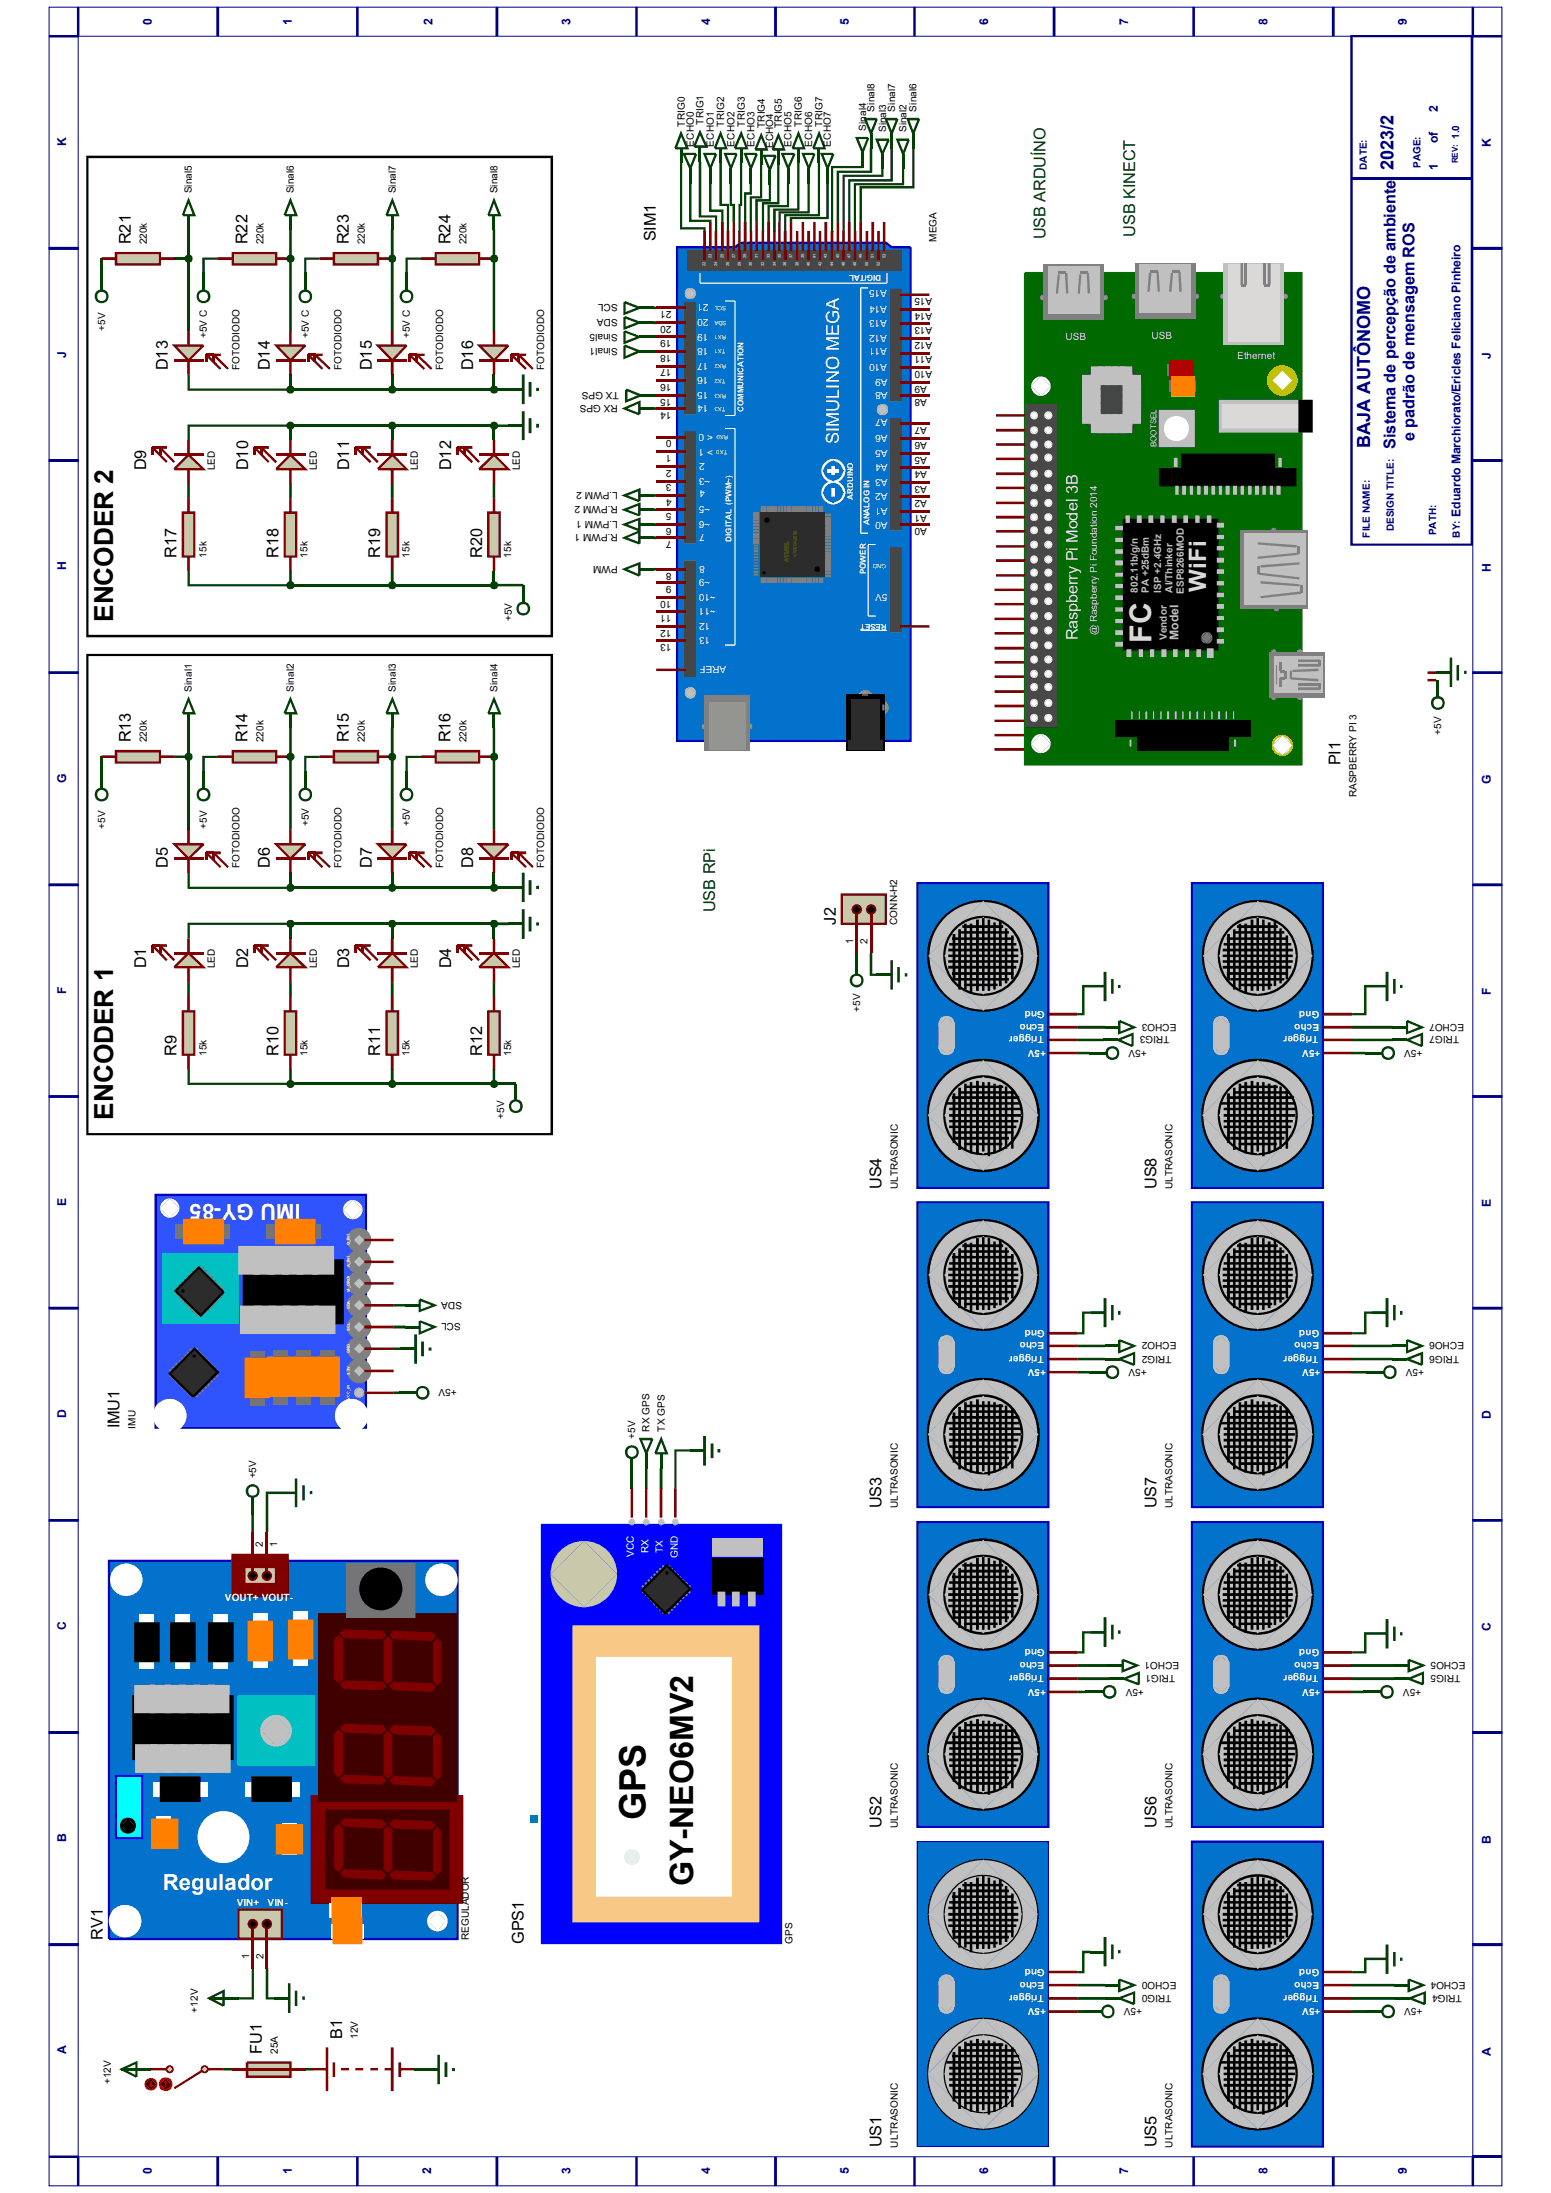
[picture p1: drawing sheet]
<svg xmlns="http://www.w3.org/2000/svg" width="210mm" height="297mm" viewBox="0 0 210 297" stroke-linecap="round" stroke-linejoin="round" font-family="sans-serif">
<defs><g id="words">
<text font-size="4.9" x="87.4" y="246.5" transform="rotate(-90 87.4 246.5)">GPS</text>
<text font-size="4.4" x="93.9" y="255.5" transform="rotate(-90 93.9 255.5)">GY-NEO6MV2</text>
<text font-size="4.1" fill="#ddd" x="155.9" y="87.1" transform="rotate(-90 155.9 87.1)">FC</text>
<g font-size="3.6">
<text x="15.3" y="84.2" transform="rotate(-90 15.3 84.2)">ENCODER 2</text>
<text x="15.3" y="151.6" transform="rotate(-90 15.3 151.6)">ENCODER 1</text>
</g>
<text font-size="3.3" fill="#ddd" x="163.3" y="80.1" transform="rotate(-90 163.3 80.1)">WiFi</text>
<g font-size="3" fill="#fff">
<text x="40.7" y="163.1" transform="rotate(-180 40.7 163.1)">IMU GY-85</text>
<text x="22.1" y="256">Regulador</text>
</g>
<g font-size="2.5" fill="#000080">
<text x="188.7" y="23.1" transform="rotate(-90 188.7 23.1)">2023/2</text>
<text x="185.5" y="60.7" transform="rotate(-90 185.5 60.7)">BAJA AUTÔNOMO</text>
</g>
<text font-size="2.5" fill="#fff" x="113.6" y="60.1" transform="rotate(-90 113.6 60.1)">SIMULINO MEGA</text>
<g font-size="2.2">
<text x="17.7" y="33.1" transform="rotate(-90 17.7 33.1)">R21</text>
<text x="33.5" y="33.1" transform="rotate(-90 33.5 33.1)">R22</text>
<text x="47.2" y="33.1" transform="rotate(-90 47.2 33.1)">R23</text>
<text x="61" y="33.1" transform="rotate(-90 61 33.1)">R24</text>
<text x="88.8" y="32.7" transform="rotate(-90 88.8 32.7)">SIM1</text>
<text x="22.7" y="50.1" transform="rotate(-90 22.7 50.1)">D13</text>
<text x="36.5" y="50.1" transform="rotate(-90 36.5 50.1)">D14</text>
<text x="50.3" y="50.1" transform="rotate(-90 50.3 50.1)">D15</text>
<text x="64.1" y="50.1" transform="rotate(-90 64.1 50.1)">D16</text>
<text x="19.8" y="63.7" transform="rotate(-90 19.8 63.7)">D9</text>
<text x="33.6" y="63.7" transform="rotate(-90 33.6 63.7)">D10</text>
<text x="47.3" y="63.7" transform="rotate(-90 47.3 63.7)">D11</text>
<text x="61.1" y="63.7" transform="rotate(-90 61.1 63.7)">D12</text>
<text x="23.9" y="75.5" transform="rotate(-90 23.9 75.5)">R17</text>
<text x="37.7" y="75.5" transform="rotate(-90 37.7 75.5)">R18</text>
<text x="51.5" y="75.5" transform="rotate(-90 51.5 75.5)">R19</text>
<text x="65.3" y="75.5" transform="rotate(-90 65.3 75.5)">R20</text>
<text x="17.7" y="100.5" transform="rotate(-90 17.7 100.5)">R13</text>
<text x="33.5" y="100.5" transform="rotate(-90 33.5 100.5)">R14</text>
<text x="47.2" y="100.5" transform="rotate(-90 47.2 100.5)">R15</text>
<text x="61" y="100.5" transform="rotate(-90 61 100.5)">R16</text>
<text x="181.5" y="103.6" transform="rotate(-90 181.5 103.6)">PI1</text>
<text x="22.7" y="117.6" transform="rotate(-90 22.7 117.6)">D5</text>
<text x="36.5" y="117.6" transform="rotate(-90 36.5 117.6)">D6</text>
<text x="50.3" y="117.6" transform="rotate(-90 50.3 117.6)">D7</text>
<text x="64.1" y="117.6" transform="rotate(-90 64.1 117.6)">D8</text>
<text x="113.2" y="125.2" transform="rotate(-90 113.2 125.2)">J2</text>
<text x="19.8" y="131.1" transform="rotate(-90 19.8 131.1)">D1</text>
<text x="33.6" y="131.1" transform="rotate(-90 33.6 131.1)">D2</text>
<text x="47.3" y="131.1" transform="rotate(-90 47.3 131.1)">D3</text>
<text x="61.1" y="131.1" transform="rotate(-90 61.1 131.1)">D4</text>
<text x="23.9" y="143" transform="rotate(-90 23.9 143)">R9</text>
<text x="37.7" y="143" transform="rotate(-90 37.7 143)">R10</text>
<text x="51.5" y="143" transform="rotate(-90 51.5 143)">R11</text>
<text x="65.3" y="143" transform="rotate(-90 65.3 143)">R12</text>
<text x="119.3" y="161" transform="rotate(-90 119.3 161)">US4</text>
<text x="156.6" y="161" transform="rotate(-90 156.6 161)">US8</text>
<text x="16.2" y="193.5" transform="rotate(-90 16.2 193.5)">IMU1</text>
<text x="119.3" y="204.3" transform="rotate(-90 119.3 204.3)">US3</text>
<text x="156.6" y="204.3" transform="rotate(-90 156.6 204.3)">US7</text>
<text x="119.3" y="247.5" transform="rotate(-90 119.3 247.5)">US2</text>
<text x="156.6" y="247.5" transform="rotate(-90 156.6 247.5)">US6</text>
<text x="13.9" y="262.7" transform="rotate(-90 13.9 262.7)">RV1</text>
<text x="70.9" y="263.3" transform="rotate(-90 70.9 263.3)">GPS1</text>
<text x="35.4" y="278.1" transform="rotate(-90 35.4 278.1)">FU1</text>
<text x="46.3" y="276.1" transform="rotate(-90 46.3 276.1)">B1</text>
<text x="119.3" y="290.8" transform="rotate(-90 119.3 290.8)">US1</text>
<text x="156.6" y="290.8" transform="rotate(-90 156.6 290.8)">US5</text>
</g>
<g font-size="2.2" fill="#004000">
<text x="141.6" y="32.4" transform="rotate(-90 141.6 32.4)">USB ARDUÍNO</text>
<text x="153.7" y="32" transform="rotate(-90 153.7 32)">USB KINECT</text>
<text x="96.8" y="123.5" transform="rotate(-90 96.8 123.5)">USB RPi</text>
</g>
<g font-size="2.2" fill="#000080">
<text x="191.5" y="59.8" transform="rotate(-90 191.5 59.8)">e padrão de mensagem ROS</text>
<text x="189" y="60.8" transform="rotate(-90 189 60.8)">Sistema de percepção de ambiente</text>
</g>
<text font-size="2.2" fill="#ebebeb" x="146" y="86.7" transform="rotate(-90 146 86.7)">Raspberry Pi Model 3B</text>
<g font-size="1.7" fill="#000080">
<text x="20.6" y="3.4" transform="rotate(-90 20.6 3.4)">0</text>
<text x="39.5" y="3.4" transform="rotate(-90 39.5 3.4)">1</text>
<text x="58.5" y="3.4" transform="rotate(-90 58.5 3.4)">2</text>
<text x="77.3" y="3.4" transform="rotate(-90 77.3 3.4)">3</text>
<text x="96.2" y="3.4" transform="rotate(-90 96.2 3.4)">4</text>
<text x="114.9" y="3.4" transform="rotate(-90 114.9 3.4)">5</text>
<text x="133.8" y="3.4" transform="rotate(-90 133.8 3.4)">6</text>
<text x="152.7" y="3.4" transform="rotate(-90 152.7 3.4)">7</text>
<text x="171.6" y="3.4" transform="rotate(-90 171.6 3.4)">8</text>
<text x="190.5" y="3.4" transform="rotate(-90 190.5 3.4)">9</text>
<text x="194.7" y="15.2" transform="rotate(-90 194.7 15.2)">2</text>
<text x="9" y="19.8" transform="rotate(-90 9 19.8)">K</text>
<text x="194.7" y="23" transform="rotate(-90 194.7 23)">1</text>
<text x="194.7" y="19.4" transform="rotate(-90 194.7 19.4)">of</text>
<text x="201.9" y="19.9" transform="rotate(-90 201.9 19.9)">K</text>
<text x="9" y="48.4" transform="rotate(-90 9 48.4)">J</text>
<text x="201.9" y="48.6" transform="rotate(-90 201.9 48.6)">J</text>
<text x="197.8" y="70" transform="rotate(-90 197.8 70)">Eduardo Marchiorato/Ericles Feliciano Pinheiro</text>
<text x="9" y="77.2" transform="rotate(-90 9 77.2)">H</text>
<text x="201.9" y="77.4" transform="rotate(-90 201.9 77.4)">H</text>
<text x="9" y="106" transform="rotate(-90 9 106)">G</text>
<text x="201.9" y="106.2" transform="rotate(-90 201.9 106.2)">G</text>
<text x="9" y="134.6" transform="rotate(-90 9 134.6)">F</text>
<text x="201.9" y="134.8" transform="rotate(-90 201.9 134.8)">F</text>
<text x="9" y="163.3" transform="rotate(-90 9 163.3)">E</text>
<text x="201.9" y="163.5" transform="rotate(-90 201.9 163.5)">E</text>
<text x="9" y="192.1" transform="rotate(-90 9 192.1)">D</text>
<text x="201.9" y="192.2" transform="rotate(-90 201.9 192.2)">D</text>
<text x="9" y="220.8" transform="rotate(-90 9 220.8)">C</text>
<text x="201.9" y="220.9" transform="rotate(-90 201.9 220.9)">C</text>
<text x="9" y="249.4" transform="rotate(-90 9 249.4)">B</text>
<text x="201.9" y="249.7" transform="rotate(-90 201.9 249.7)">B</text>
<text x="9" y="278.2" transform="rotate(-90 9 278.2)">A</text>
<text x="201.9" y="278.4" transform="rotate(-90 201.9 278.4)">A</text>
<text x="20.6" y="294.4" transform="rotate(-90 20.6 294.4)">0</text>
<text x="39.5" y="294.4" transform="rotate(-90 39.5 294.4)">1</text>
<text x="58.4" y="294.4" transform="rotate(-90 58.4 294.4)">2</text>
<text x="77.3" y="294.4" transform="rotate(-90 77.3 294.4)">3</text>
<text x="96.2" y="294.4" transform="rotate(-90 96.2 294.4)">4</text>
<text x="114.9" y="294.4" transform="rotate(-90 114.9 294.4)">5</text>
<text x="133.8" y="294.4" transform="rotate(-90 133.8 294.4)">6</text>
<text x="152.7" y="294.4" transform="rotate(-90 152.7 294.4)">7</text>
<text x="171.6" y="294.4" transform="rotate(-90 171.6 294.4)">8</text>
<text x="190.5" y="294.4" transform="rotate(-90 190.5 294.4)">9</text>
</g>
<text font-size="1.7" fill="#c0c0c0" x="159.6" y="86.6" transform="rotate(-90 159.6 86.6)">Model</text>
<g font-size="1.4">
<text x="92.7" y="17.1" transform="rotate(-90 92.7 17.1)">TRIG0</text>
<text x="95.2" y="16.9" transform="rotate(-90 95.2 16.9)">TRIG1</text>
<text x="98" y="17.1" transform="rotate(-90 98 17.1)">TRIG2</text>
<text x="100.8" y="17.1" transform="rotate(-90 100.8 17.1)">TRIG3</text>
<text x="103.5" y="17.3" transform="rotate(-90 103.5 17.3)">TRIG4</text>
<text x="105.9" y="17.3" transform="rotate(-90 105.9 17.3)">TRIG5</text>
<text x="108.6" y="17.1" transform="rotate(-90 108.6 17.1)">TRIG6</text>
<text x="111.4" y="17.1" transform="rotate(-90 111.4 17.1)">TRIG7</text>
<text x="117.3" y="17.7" transform="rotate(-90 117.3 17.7)">Sinal4</text>
<text x="118.4" y="15.1" transform="rotate(-90 118.4 15.1)">Sinal8</text>
<text x="120" y="17.9" transform="rotate(-90 120 17.9)">Sinal3</text>
<text x="121.2" y="15.1" transform="rotate(-90 121.2 15.1)">Sinal7</text>
<text x="122.7" y="17.9" transform="rotate(-90 122.7 17.9)">Sinal2</text>
<text x="124.1" y="15.1" transform="rotate(-90 124.1 15.1)">Sinal6</text>
<text x="93.9" y="19.9" transform="rotate(-90 93.9 19.9)">ECHO0</text>
<text x="96.6" y="19.9" transform="rotate(-90 96.6 19.9)">ECHO1</text>
<text x="99.4" y="19.9" transform="rotate(-90 99.4 19.9)">ECHO2</text>
<text x="102.2" y="19.9" transform="rotate(-90 102.2 19.9)">ECHO3</text>
<text x="104.7" y="20.1" transform="rotate(-90 104.7 20.1)">ECHO4</text>
<text x="107.2" y="19.9" transform="rotate(-90 107.2 19.9)">ECHO5</text>
<text x="110" y="19.9" transform="rotate(-90 110 19.9)">ECHO6</text>
<text x="112.5" y="19.9" transform="rotate(-90 112.5 19.9)">ECHO7</text>
<text x="26" y="26.2" transform="rotate(-90 26 26.2)">Sinal5</text>
<text x="39.8" y="26.2" transform="rotate(-90 39.8 26.2)">Sinal6</text>
<text x="53.6" y="26.2" transform="rotate(-90 53.6 26.2)">Sinal7</text>
<text x="67.4" y="26.2" transform="rotate(-90 67.4 26.2)">Sinal8</text>
<text x="19.9" y="33.1" transform="rotate(-90 19.9 33.1)">220k</text>
<text x="35.7" y="33.1" transform="rotate(-90 35.7 33.1)">220k</text>
<text x="49.4" y="33.1" transform="rotate(-90 49.4 33.1)">220k</text>
<text x="63.2" y="33.1" transform="rotate(-90 63.2 33.1)">220k</text>
<text x="126.8" y="32.7" transform="rotate(-90 126.8 32.7)">MEGA</text>
<text x="83.7" y="41.2" transform="rotate(-180 83.7 41.2)">SCL</text>
<text x="126.2" y="40.4" transform="rotate(-180 126.2 40.4)">A15</text>
<text x="14.2" y="44.8" transform="rotate(-90 14.2 44.8)">+5V</text>
<text x="28" y="45.8" transform="rotate(-90 28 45.8)">+5V C</text>
<text x="41.8" y="45.8" transform="rotate(-90 41.8 45.8)">+5V C</text>
<text x="55.5" y="45.8" transform="rotate(-90 55.5 45.8)">+5V C</text>
<text x="83.7" y="47.1" transform="rotate(-180 83.7 47.1)">Sinal1</text>
<text x="83.7" y="45.2" transform="rotate(-180 83.7 45.2)">Sinal5</text>
<text x="83.7" y="43.2" transform="rotate(-180 83.7 43.2)">SDA</text>
<text x="90.9" y="42.2" transform="rotate(-180 90.9 42.2)">21</text>
<text x="90.9" y="44.2" transform="rotate(-180 90.9 44.2)">20</text>
<text x="90.9" y="46.1" transform="rotate(-180 90.9 46.1)">19</text>
<text x="126.2" y="42.4" transform="rotate(-180 126.2 42.4)">A14</text>
<text x="126.2" y="44.3" transform="rotate(-180 126.2 44.3)">A13</text>
<text x="126.2" y="46.4" transform="rotate(-180 126.2 46.4)">A12</text>
<text x="32.4" y="50.1" transform="rotate(-90 32.4 50.1)">FOTODIODO</text>
<text x="46.2" y="50.1" transform="rotate(-90 46.2 50.1)">FOTODIODO</text>
<text x="60" y="50.1" transform="rotate(-90 60 50.1)">FOTODIODO</text>
<text x="73.7" y="50.1" transform="rotate(-90 73.7 50.1)">FOTODIODO</text>
<text x="83.8" y="53.1" transform="rotate(-180 83.8 53.1)">TX GPS</text>
<text x="90.9" y="48" transform="rotate(-180 90.9 48)">18</text>
<text x="90.9" y="50" transform="rotate(-180 90.9 50)">17</text>
<text x="90.9" y="52" transform="rotate(-180 90.9 52)">16</text>
<text x="125.5" y="52.2" transform="rotate(-180 125.5 52.2)">A9</text>
<text x="126.2" y="48.3" transform="rotate(-180 126.2 48.3)">A11</text>
<text x="126.2" y="50.2" transform="rotate(-180 126.2 50.2)">A10</text>
<text x="83.7" y="54.9" transform="rotate(-180 83.7 54.9)">RX GPS</text>
<text x="90.9" y="59.6" transform="rotate(-180 90.9 59.6)">0</text>
<text x="90.9" y="54" transform="rotate(-180 90.9 54)">15</text>
<text x="90.9" y="55.8" transform="rotate(-180 90.9 55.8)">14</text>
<text x="125.5" y="59.9" transform="rotate(-180 125.5 59.9)">A6</text>
<text x="125.5" y="54" transform="rotate(-180 125.5 54)">A8</text>
<text x="125.5" y="57.9" transform="rotate(-180 125.5 57.9)">A7</text>
<text x="29.1" y="63.7" transform="rotate(-90 29.1 63.7)">LED</text>
<text x="42.9" y="63.7" transform="rotate(-90 42.9 63.7)">LED</text>
<text x="56.6" y="63.7" transform="rotate(-90 56.6 63.7)">LED</text>
<text x="70.4" y="63.7" transform="rotate(-90 70.4 63.7)">LED</text>
<text x="90.9" y="61.7" transform="rotate(-180 90.9 61.7)">1</text>
<text x="90.9" y="63.6" transform="rotate(-180 90.9 63.6)">2</text>
<text x="90.9" y="65.6" transform="rotate(-180 90.9 65.6)">3</text>
<text x="125.5" y="61.8" transform="rotate(-180 125.5 61.8)">A5</text>
<text x="125.5" y="63.8" transform="rotate(-180 125.5 63.8)">A4</text>
<text x="125.5" y="65.8" transform="rotate(-180 125.5 65.8)">A3</text>
<text x="83.7" y="70.6" transform="rotate(-180 83.7 70.6)">L.PWM 1</text>
<text x="83.7" y="68.6" transform="rotate(-180 83.7 68.6)">R.PWM 2</text>
<text x="83.7" y="66.6" transform="rotate(-180 83.7 66.6)">L.PWM 2</text>
<text x="90.9" y="67.6" transform="rotate(-180 90.9 67.6)">4</text>
<text x="90.9" y="69.5" transform="rotate(-180 90.9 69.5)">5</text>
<text x="90.9" y="71.5" transform="rotate(-180 90.9 71.5)">6</text>
<text x="125.5" y="67.7" transform="rotate(-180 125.5 67.7)">A2</text>
<text x="125.5" y="69.7" transform="rotate(-180 125.5 69.7)">A1</text>
<text x="125.5" y="71.5" transform="rotate(-180 125.5 71.5)">A0</text>
<text x="27.9" y="75.5" transform="rotate(-90 27.9 75.5)">15k</text>
<text x="41.7" y="75.5" transform="rotate(-90 41.7 75.5)">15k</text>
<text x="55.5" y="75.5" transform="rotate(-90 55.5 75.5)">15k</text>
<text x="69.2" y="75.5" transform="rotate(-90 69.2 75.5)">15k</text>
<text x="83.7" y="76.6" transform="rotate(-180 83.7 76.6)">PWM</text>
<text x="83.7" y="72.3" transform="rotate(-180 83.7 72.3)">R.PWM 1</text>
<text x="90.9" y="73.3" transform="rotate(-180 90.9 73.3)">7</text>
<text x="90.9" y="77.6" transform="rotate(-180 90.9 77.6)">8</text>
<text x="90.9" y="79.3" transform="rotate(-180 90.9 79.3)">9</text>
<text x="90.9" y="81.4" transform="rotate(-180 90.9 81.4)">10</text>
<text x="90.9" y="83.3" transform="rotate(-180 90.9 83.3)">11</text>
<text x="69.3" y="84.2" transform="rotate(-90 69.3 84.2)">+5V</text>
<text x="90.9" y="85.3" transform="rotate(-180 90.9 85.3)">12</text>
<text x="90.9" y="87.2" transform="rotate(-180 90.9 87.2)">13</text>
<text x="26" y="93.7" transform="rotate(-90 26 93.7)">Sinal1</text>
<text x="39.8" y="93.7" transform="rotate(-90 39.8 93.7)">Sinal2</text>
<text x="53.6" y="93.7" transform="rotate(-90 53.6 93.7)">Sinal3</text>
<text x="67.4" y="93.7" transform="rotate(-90 67.4 93.7)">Sinal4</text>
<text x="19.9" y="100.5" transform="rotate(-90 19.9 100.5)">220k</text>
<text x="35.7" y="100.5" transform="rotate(-90 35.7 100.5)">220k</text>
<text x="49.4" y="100.5" transform="rotate(-90 49.4 100.5)">220k</text>
<text x="63.2" y="100.5" transform="rotate(-90 63.2 100.5)">220k</text>
<text x="195.2" y="99.5" transform="rotate(-90 195.2 99.5)">+5V</text>
<text x="183.7" y="108" transform="rotate(-90 183.7 108)">RASPBERRY PI 3</text>
<text x="14.2" y="112.3" transform="rotate(-90 14.2 112.3)">+5V</text>
<text x="28" y="112.3" transform="rotate(-90 28 112.3)">+5V</text>
<text x="41.8" y="111.9" transform="rotate(-90 41.8 111.9)">+5V</text>
<text x="55.5" y="111.9" transform="rotate(-90 55.5 111.9)">+5V</text>
<text x="32.4" y="117.6" transform="rotate(-90 32.4 117.6)">FOTODIODO</text>
<text x="46.2" y="117.6" transform="rotate(-90 46.2 117.6)">FOTODIODO</text>
<text x="60" y="117.6" transform="rotate(-90 60 117.6)">FOTODIODO</text>
<text x="73.7" y="117.6" transform="rotate(-90 73.7 117.6)">FOTODIODO</text>
<text x="121.5" y="125.3" transform="rotate(-90 121.5 125.3)">CONN-H2</text>
<text x="29.1" y="131.1" transform="rotate(-90 29.1 131.1)">LED</text>
<text x="42.9" y="131.1" transform="rotate(-90 42.9 131.1)">LED</text>
<text x="56.6" y="131.1" transform="rotate(-90 56.6 131.1)">LED</text>
<text x="70.4" y="131.1" transform="rotate(-90 70.4 131.1)">LED</text>
<text x="115.5" y="127.9" transform="rotate(-90 115.5 127.9)">1</text>
<text x="117.5" y="127.9" transform="rotate(-90 117.5 127.9)">2</text>
<text x="116.5" y="137" transform="rotate(-90 116.5 137)">+5V</text>
<text x="27.9" y="143" transform="rotate(-90 27.9 143)">15k</text>
<text x="41.7" y="143" transform="rotate(-90 41.7 143)">15k</text>
<text x="55.5" y="143" transform="rotate(-90 55.5 143)">15k</text>
<text x="69.2" y="143" transform="rotate(-90 69.2 143)">15k</text>
<text x="155.3" y="142.2" transform="rotate(-180 155.3 142.2)">+5V</text>
<text x="158.4" y="140.4" transform="rotate(-180 158.4 140.4)">TRIG3</text>
<text x="159.3" y="138.7" transform="rotate(-180 159.3 138.7)">ECHO3</text>
<text x="192.6" y="142.2" transform="rotate(-180 192.6 142.2)">+5V</text>
<text x="197.6" y="140.4" transform="rotate(-180 197.6 140.4)">TRIG7</text>
<text x="198.2" y="138.7" transform="rotate(-180 198.2 138.7)">ECHO7</text>
<text x="68.3" y="151.5" transform="rotate(-90 68.3 151.5)">+5V</text>
<text x="121.6" y="161" transform="rotate(-90 121.6 161)">ULTRASONIC</text>
<text x="158.7" y="161" transform="rotate(-90 158.7 161)">ULTRASONIC</text>
<text x="62.4" y="179.2" transform="rotate(-180 62.4 179.2)">SCL</text>
<text x="62.6" y="176.3" transform="rotate(-180 62.6 176.3)">SDA</text>
<text x="155.3" y="185.4" transform="rotate(-180 155.3 185.4)">+5V</text>
<text x="158.6" y="183.6" transform="rotate(-180 158.6 183.6)">TRIG2</text>
<text x="159.3" y="181.8" transform="rotate(-180 159.3 181.8)">ECHO2</text>
<text x="192.8" y="185.4" transform="rotate(-180 192.8 185.4)">+5V</text>
<text x="197.6" y="183.6" transform="rotate(-180 197.6 183.6)">TRIG6</text>
<text x="198.2" y="181.8" transform="rotate(-180 198.2 181.8)">ECHO6</text>
<text x="61.8" y="188.2" transform="rotate(-180 61.8 188.2)">+5V</text>
<text x="18.3" y="193.5" transform="rotate(-90 18.3 193.5)">IMU</text>
<text x="86" y="194.9" transform="rotate(-90 86 194.9)">+5V</text>
<text x="88" y="193.9" transform="rotate(-90 88 193.9)">RX GPS</text>
<text x="90" y="193.9" transform="rotate(-90 90 193.9)">TX GPS</text>
<text x="34.7" y="200.2" transform="rotate(-90 34.7 200.2)">+5V</text>
<text x="35.6" y="209.5" transform="rotate(-90 35.6 209.5)">2</text>
<text x="37.5" y="209.5" transform="rotate(-90 37.5 209.5)">1</text>
<text x="121.6" y="204.3" transform="rotate(-90 121.6 204.3)">ULTRASONIC</text>
<text x="158.7" y="204.3" transform="rotate(-90 158.7 204.3)">ULTRASONIC</text>
<text x="159.1" y="226.9" transform="rotate(-180 159.1 226.9)">TRIG1</text>
<text x="159.7" y="225.1" transform="rotate(-180 159.7 225.1)">ECHO1</text>
<text x="197.7" y="226.9" transform="rotate(-180 197.7 226.9)">TRIG5</text>
<text x="198.4" y="225.1" transform="rotate(-180 198.4 225.1)">ECHO5</text>
<text x="154.9" y="228.7" transform="rotate(-180 154.9 228.7)">+5V</text>
<text x="192.4" y="228.7" transform="rotate(-180 192.4 228.7)">+5V</text>
<text x="121.6" y="247.6" transform="rotate(-90 121.6 247.6)">ULTRASONIC</text>
<text x="158.7" y="247.6" transform="rotate(-90 158.7 247.6)">ULTRASONIC</text>
<text x="63.5" y="262.8" transform="rotate(-90 63.5 262.8)">REGULADOR</text>
<text x="107.3" y="263.3" transform="rotate(-90 107.3 263.3)">GPS</text>
<text x="33.7" y="265.3" transform="rotate(-90 33.7 265.3)">1</text>
<text x="35.7" y="265.3" transform="rotate(-90 35.7 265.3)">2</text>
<text x="159.3" y="268.4" transform="rotate(-180 159.3 268.4)">ECHO0</text>
<text x="198.4" y="268.4" transform="rotate(-180 198.4 268.4)">ECHO4</text>
<text x="26.8" y="272.6" transform="rotate(-90 26.8 272.6)">+12V</text>
<text x="154.6" y="271.9" transform="rotate(-180 154.6 271.9)">+5V</text>
<text x="158.6" y="270.2" transform="rotate(-180 158.6 270.2)">TRIG0</text>
<text x="192.6" y="271.9" transform="rotate(-180 192.6 271.9)">+5V</text>
<text x="198" y="270.2" transform="rotate(-180 198 270.2)">TRIG4</text>
<text x="37.6" y="278.2" transform="rotate(-90 37.6 278.2)">25A</text>
<text x="48.5" y="276.1" transform="rotate(-90 48.5 276.1)">12V</text>
<text x="15" y="282.3" transform="rotate(-90 15 282.3)">+12V</text>
<text x="121.6" y="290.9" transform="rotate(-90 121.6 290.9)">ULTRASONIC</text>
<text x="158.7" y="290.9" transform="rotate(-90 158.7 290.9)">ULTRASONIC</text>
</g>
<g font-size="1.4" fill="#000080">
<text x="185.1" y="23" transform="rotate(-90 185.1 23)">DATE:</text>
<text x="192.4" y="22.8" transform="rotate(-90 192.4 22.8)">PAGE:</text>
<text x="197.6" y="18.8" transform="rotate(-90 197.6 18.8)">1.0</text>
<text x="188.7" y="72" transform="rotate(-90 188.7 72)">DESIGN TITLE:</text>
<text x="185.5" y="72.8" transform="rotate(-90 185.5 72.8)">FILE NAME:</text>
<text x="194.5" y="72.5" transform="rotate(-90 194.5 72.5)">PATH:</text>
<text x="197.7" y="72.8" transform="rotate(-90 197.7 72.8)">BY:</text>
</g>
<g font-size="1.4" fill="#fff">
<text x="95.9" y="41.2" transform="rotate(-180 95.9 41.2)">21</text>
<text x="120.1" y="39.3" transform="rotate(-180 120.1 39.3)">A15</text>
<text x="120.1" y="41.4" transform="rotate(-180 120.1 41.4)">A14</text>
<text x="95.9" y="43.2" transform="rotate(-180 95.9 43.2)">20</text>
<text x="95.9" y="47.1" transform="rotate(-180 95.9 47.1)">18</text>
<text x="95.9" y="45.2" transform="rotate(-180 95.9 45.2)">19</text>
<text x="120.1" y="47.1" transform="rotate(-180 120.1 47.1)">A11</text>
<text x="120.1" y="45.4" transform="rotate(-180 120.1 45.4)">A12</text>
<text x="120.1" y="43.4" transform="rotate(-180 120.1 43.4)">A13</text>
<text x="95.9" y="53.1" transform="rotate(-180 95.9 53.1)">15</text>
<text x="95.9" y="51.1" transform="rotate(-180 95.9 51.1)">16</text>
<text x="95.9" y="49.1" transform="rotate(-180 95.9 49.1)">17</text>
<text x="120.1" y="49.3" transform="rotate(-180 120.1 49.3)">A10</text>
<text x="120.2" y="53.1" transform="rotate(-180 120.2 53.1)">A8</text>
<text x="120.2" y="51.3" transform="rotate(-180 120.2 51.3)">A9</text>
<text x="95.9" y="54.9" transform="rotate(-180 95.9 54.9)">14</text>
<text x="96.6" y="58.7" transform="rotate(-180 96.6 58.7)">&lt; 0</text>
<text x="120.2" y="59" transform="rotate(-180 120.2 59)">A6</text>
<text x="120.2" y="56.8" transform="rotate(-180 120.2 56.8)">A7</text>
<text x="95.4" y="62.7" transform="rotate(-180 95.4 62.7)">2</text>
<text x="96.2" y="64.7" transform="rotate(-180 96.2 64.7)">~3</text>
<text x="96.6" y="60.7" transform="rotate(-180 96.6 60.7)">&gt; 1</text>
<text x="120.2" y="64.9" transform="rotate(-180 120.2 64.9)">A3</text>
<text x="120.2" y="62.9" transform="rotate(-180 120.2 62.9)">A4</text>
<text x="120.2" y="60.9" transform="rotate(-180 120.2 60.9)">A5</text>
<text x="95.4" y="66.4" transform="rotate(-180 95.4 66.4)">4</text>
<text x="96.2" y="70.6" transform="rotate(-180 96.2 70.6)">~6</text>
<text x="96.2" y="68.6" transform="rotate(-180 96.2 68.6)">~5</text>
<text x="120.2" y="70.7" transform="rotate(-180 120.2 70.7)">A0</text>
<text x="120.2" y="68.8" transform="rotate(-180 120.2 68.8)">A1</text>
<text x="120.2" y="66.8" transform="rotate(-180 120.2 66.8)">A2</text>
<text x="95.4" y="76.6" transform="rotate(-180 95.4 76.6)">8</text>
<text x="95.4" y="72.3" transform="rotate(-180 95.4 72.3)">7</text>
<text x="96.2" y="78.4" transform="rotate(-180 96.2 78.4)">~9</text>
<text x="96.9" y="82.3" transform="rotate(-180 96.9 82.3)">~11</text>
<text x="96.9" y="80.4" transform="rotate(-180 96.9 80.4)">~10</text>
<text x="120.2" y="80.4" transform="rotate(-180 120.2 80.4)">5V</text>
<text x="96.2" y="86.3" transform="rotate(-180 96.2 86.3)">13</text>
<text x="96.2" y="84.4" transform="rotate(-180 96.2 84.4)">12</text>
<text x="98.3" y="90.3" transform="rotate(-180 98.3 90.3)">AREF</text>
<text x="141.5" y="136.9" transform="rotate(-180 141.5 136.9)">Gnd</text>
<text x="178.6" y="136.9" transform="rotate(-180 178.6 136.9)">Gnd</text>
<text x="141.4" y="140.4" transform="rotate(-180 141.4 140.4)">Trigger</text>
<text x="141.4" y="138.7" transform="rotate(-180 141.4 138.7)">Echo</text>
<text x="141.6" y="142.2" transform="rotate(-180 141.6 142.2)">+5V</text>
<text x="178.5" y="140.4" transform="rotate(-180 178.5 140.4)">Trigger</text>
<text x="178.6" y="138.7" transform="rotate(-180 178.6 138.7)">Echo</text>
<text x="178.8" y="142.2" transform="rotate(-180 178.8 142.2)">+5V</text>
<text x="141.4" y="183.6" transform="rotate(-180 141.4 183.6)">Trigger</text>
<text x="141.4" y="181.8" transform="rotate(-180 141.4 181.8)">Echo</text>
<text x="141.5" y="180.1" transform="rotate(-180 141.5 180.1)">Gnd</text>
<text x="141.6" y="185.4" transform="rotate(-180 141.6 185.4)">+5V</text>
<text x="178.5" y="183.6" transform="rotate(-180 178.5 183.6)">Trigger</text>
<text x="178.6" y="181.8" transform="rotate(-180 178.6 181.8)">Echo</text>
<text x="178.6" y="180.1" transform="rotate(-180 178.6 180.1)">Gnd</text>
<text x="178.8" y="185.4" transform="rotate(-180 178.8 185.4)">+5V</text>
<text x="85.8" y="210.9" transform="rotate(-90 85.8 210.9)">VCC</text>
<text x="87.8" y="210.4" transform="rotate(-90 87.8 210.4)">RX</text>
<text x="89.7" y="210.3" transform="rotate(-90 89.7 210.3)">TX</text>
<text x="91.8" y="210.9" transform="rotate(-90 91.8 210.9)">GND</text>
<text x="30.4" y="216.8">VOUT+ VOUT-</text>
<text x="141.4" y="226.9" transform="rotate(-180 141.4 226.9)">Trigger</text>
<text x="141.4" y="225.1" transform="rotate(-180 141.4 225.1)">Echo</text>
<text x="141.5" y="223.3" transform="rotate(-180 141.5 223.3)">Gnd</text>
<text x="178.5" y="226.9" transform="rotate(-180 178.5 226.9)">Trigger</text>
<text x="178.6" y="225.1" transform="rotate(-180 178.6 225.1)">Echo</text>
<text x="178.6" y="223.3" transform="rotate(-180 178.6 223.3)">Gnd</text>
<text x="141.6" y="228.7" transform="rotate(-180 141.6 228.7)">+5V</text>
<text x="178.8" y="228.7" transform="rotate(-180 178.8 228.7)">+5V</text>
<text x="32" y="258.1">VIN+</text>
<text x="36.2" y="258.1">VIN-</text>
<text x="141.4" y="268.4" transform="rotate(-180 141.4 268.4)">Echo</text>
<text x="141.5" y="266.6" transform="rotate(-180 141.5 266.6)">Gnd</text>
<text x="178.6" y="268.4" transform="rotate(-180 178.6 268.4)">Echo</text>
<text x="178.6" y="266.6" transform="rotate(-180 178.6 266.6)">Gnd</text>
<text x="141.4" y="270.2" transform="rotate(-180 141.4 270.2)">Trigger</text>
<text x="141.6" y="271.9" transform="rotate(-180 141.6 271.9)">+5V</text>
<text x="178.5" y="270.2" transform="rotate(-180 178.5 270.2)">Trigger</text>
<text x="178.8" y="271.9" transform="rotate(-180 178.8 271.9)">+5V</text>
</g>
<g font-size="1.4" fill="#ebebeb">
<text x="144.3" y="46.1">USB</text>
<text x="155.9" y="45.9">USB</text>
<text x="167.5" y="48.7">Ethernet</text>
<text x="148.5" y="86.1" transform="rotate(-90 148.5 86.1)">@ Raspberry Pi Foundation 2014</text>
</g>
<g font-size="1.4" fill="#c0c0c0">
<text x="154.1" y="80.3" transform="rotate(-90 154.1 80.3)">802.11b/g/n</text>
<text x="155.6" y="80.3" transform="rotate(-90 155.6 80.3)">PA +25dBm</text>
<text x="157.2" y="80.3" transform="rotate(-90 157.2 80.3)">ISP +2.4GHz</text>
<text x="158.7" y="80.3" transform="rotate(-90 158.7 80.3)">AI/Thinker</text>
<text x="160.3" y="80.4" transform="rotate(-90 160.3 80.4)">ESP8266MOD</text>
<text x="158" y="86.7" transform="rotate(-90 158 86.7)">Vendor</text>
</g>
<text font-size="1.1" fill="#000080" x="197.4" y="22.1" transform="rotate(-90 197.4 22.1)">REV:</text>
<g font-size="1.1" fill="#fff">
<text x="119.3" y="37.3" transform="rotate(-180 119.3 37.3)">DIGITAL</text>
<text x="100.7" y="55.8" transform="rotate(-90 100.7 55.8)">COMMUNICATION</text>
<text x="115.5" y="67.7" transform="rotate(-90 115.5 67.7)">ARDUINO</text>
<text x="117.7" y="71.1" transform="rotate(-90 117.7 71.1)">ANALOG IN</text>
<text x="99.1" y="73.4" transform="rotate(-90 99.1 73.4)">DIGITAL (PWM~)</text>
<text x="117.3" y="77.8" transform="rotate(-90 117.3 77.8)">POWER</text>
<text x="120.1" y="84.5" transform="rotate(-180 120.1 84.5)">RESET</text>
</g>
<text font-size="1.1" fill="#ebebeb" x="156.6" y="60.6" transform="rotate(-90 156.6 60.6)">BOOTSEL</text>
<g font-size=".8" fill="#fff">
<text x="98.3" y="41.4" transform="rotate(-180 98.3 41.4)">SCL</text>
<text x="98.3" y="47.3" transform="rotate(-180 98.3 47.3)">TX1</text>
<text x="98.3" y="45.4" transform="rotate(-180 98.3 45.4)">RX1</text>
<text x="98.4" y="43.4" transform="rotate(-180 98.4 43.4)">SDA</text>
<text x="98.3" y="51.3" transform="rotate(-180 98.3 51.3)">TX2</text>
<text x="98.3" y="53.3" transform="rotate(-180 98.3 53.3)">RX3</text>
<text x="98.3" y="49.3" transform="rotate(-180 98.3 49.3)">RX2</text>
<text x="98.3" y="55.1" transform="rotate(-180 98.3 55.1)">TX3</text>
<text x="98.6" y="58.9" transform="rotate(-180 98.6 58.9)">RX0</text>
<text x="98.5" y="61" transform="rotate(-180 98.5 61)">TX0</text>
<text x="120" y="76.5" transform="rotate(-180 120 76.5)">GND</text>
</g>
<text font-size=".8" fill="#808000" x="106.8" y="76.1" transform="rotate(-90 106.8 76.1)">ATMEL</text>
<g font-size=".6" fill="#fff">
<text x="96.4" y="34.9" transform="rotate(-90 96.4 34.9)">23</text>
<text x="98" y="34.9" transform="rotate(-90 98 34.9)">25</text>
<text x="99.5" y="34.9" transform="rotate(-90 99.5 34.9)">27</text>
<text x="101.1" y="34.9" transform="rotate(-90 101.1 34.9)">29</text>
<text x="102.6" y="34.9" transform="rotate(-90 102.6 34.9)">31</text>
<text x="104.2" y="34.9" transform="rotate(-90 104.2 34.9)">33</text>
<text x="105.7" y="34.9" transform="rotate(-90 105.7 34.9)">35</text>
<text x="107.3" y="34.9" transform="rotate(-90 107.3 34.9)">37</text>
<text x="108.9" y="34.9" transform="rotate(-90 108.9 34.9)">39</text>
<text x="110.5" y="34.9" transform="rotate(-90 110.5 34.9)">41</text>
<text x="112" y="34.9" transform="rotate(-90 112 34.9)">43</text>
<text x="113.6" y="34.9" transform="rotate(-90 113.6 34.9)">45</text>
<text x="115.2" y="34.9" transform="rotate(-90 115.2 34.9)">47</text>
<text x="116.7" y="34.9" transform="rotate(-90 116.7 34.9)">49</text>
<text x="118.3" y="34.9" transform="rotate(-90 118.3 34.9)">51</text>
<text x="119.9" y="34.9" transform="rotate(-90 119.9 34.9)">53</text>
<text x="95.6" y="36.1" transform="rotate(-90 95.6 36.1)">22</text>
<text x="97.1" y="36.1" transform="rotate(-90 97.1 36.1)">24</text>
<text x="98.7" y="36.1" transform="rotate(-90 98.7 36.1)">26</text>
<text x="100.3" y="36.1" transform="rotate(-90 100.3 36.1)">28</text>
<text x="101.8" y="36.1" transform="rotate(-90 101.8 36.1)">30</text>
<text x="103.5" y="36.1" transform="rotate(-90 103.5 36.1)">32</text>
<text x="105" y="36.1" transform="rotate(-90 105 36.1)">34</text>
<text x="106.5" y="36.1" transform="rotate(-90 106.5 36.1)">36</text>
<text x="108.1" y="36.1" transform="rotate(-90 108.1 36.1)">38</text>
<text x="109.6" y="36.1" transform="rotate(-90 109.6 36.1)">40</text>
<text x="111.2" y="36.1" transform="rotate(-90 111.2 36.1)">42</text>
<text x="112.8" y="36.1" transform="rotate(-90 112.8 36.1)">44</text>
<text x="114.4" y="36.1" transform="rotate(-90 114.4 36.1)">46</text>
<text x="115.9" y="36.1" transform="rotate(-90 115.9 36.1)">48</text>
<text x="117.6" y="36.1" transform="rotate(-90 117.6 36.1)">50</text>
<text x="119.1" y="36.1" transform="rotate(-90 119.1 36.1)">52</text>
<text x="47.4" y="171.6" transform="rotate(-90 47.4 171.6)">A_INT</text>
<text x="47.4" y="168.7" transform="rotate(-90 47.4 168.7)">G_INT</text>
<text x="47.4" y="177.3" transform="rotate(-90 47.4 177.3)">SDA</text>
<text x="47.4" y="175" transform="rotate(-90 47.4 175)">M_DRDY</text>
<text x="47.4" y="183.2" transform="rotate(-90 47.4 183.2)">GND</text>
<text x="47.4" y="180.2" transform="rotate(-90 47.4 180.2)">SCL</text>
<text x="47.4" y="189.6" transform="rotate(-90 47.4 189.6)">VCC_IN</text>
<text x="47.4" y="186.2" transform="rotate(-90 47.4 186.2)">3.3V</text>
</g>
<text font-size=".6" fill="#808000" x="107.9" y="75.4" transform="rotate(-90 107.9 75.4)">ATMEGA2560</text>
</g></defs>
<path d="M6.6 1h196.8v295h-196.8zM10.6 4.9h188.8v287.2h-188.8z" fill="none" stroke="#000080" stroke-width=".14"/>
<g fill="#000080">
<path d="M6.6 263.2h4v.4h-4zM6.6 291.9h4v.4h-4zM6.6 234.4h4v.4h-4z" fill-rule="evenodd"/>
<path d="M6.6 263.2h4v.4h-4zM6.6 205.7h4v.4h-4zM6.6 234.4h4v.4h-4zM6.6 177h4v.3h-4z" fill-rule="evenodd"/>
<path d="M6.6 205.7h4v.4h-4zM6.6 148.3h4v.4h-4zM6.6 177h4v.3h-4zM6.6 119.7h4v.3h-4z" fill-rule="evenodd"/>
<path d="M6.6 148.3h4v.4h-4zM6.6 90.9h4v.4h-4zM6.6 119.7h4v.3h-4zM6.6 62.2h4v.4h-4z" fill-rule="evenodd"/>
<path d="M6.6 90.9h4v.4h-4zM6.6 33.4h4v.4h-4zM6.6 62.2h4v.4h-4zM6.6 4.7h4v.4h-4z" fill-rule="evenodd"/>
<path d="M6.6 33.4h4v.4h-4zM199.4 263.2h4v.4h-4zM199.4 234.4h4v.4h-4z" fill-rule="evenodd"/>
<path d="M199.4 263.2h4v.4h-4zM199.4 205.7h4v.4h-4zM199.4 234.4h4v.4h-4zM199.4 177h4v.3h-4z" fill-rule="evenodd"/>
<path d="M199.4 205.7h4v.4h-4zM199.4 148.3h4v.4h-4zM199.4 177h4v.3h-4zM199.4 119.7h4v.3h-4z" fill-rule="evenodd"/>
<path d="M199.4 148.3h4v.4h-4zM199.4 90.9h4v.4h-4zM199.4 119.7h4v.3h-4zM199.4 62.2h4v.4h-4z" fill-rule="evenodd"/>
<path d="M199.4 90.9h4v.4h-4zM199.4 33.4h4v.4h-4zM199.4 62.2h4v.4h-4zM199.4 4.7h4v.4h-4z" fill-rule="evenodd"/>
<path d="M199.4 33.4h4v.4h-4zM10.4 292.1h.4v4h-.4zM29.3 292.1h.4v4h-.4zM48.2 292.1h.4v4h-.4zM67.1 292.1h.4v4h-.4zM86 292.1h.4v4h-.4zM104.8 292.1h.4v4h-.4zM123.7 292.1h.3v4h-.3zM142.5 292.1h.4v4h-.4zM161.5 292.1h.3v4h-.3zM180.3 292.1h.4v4h-.4zM199.3 292.1h.3v4h-.3zM10.4 .9h.4v4h-.4zM29.3 .9h.4v4h-.4zM48.2 .9h.4v4h-.4zM67.1 .9h.4v4h-.4zM86 .9h.4v4h-.4zM104.8 .9h.4v4h-.4zM123.7 .9h.3v4h-.3zM142.5 .9h.4v4h-.4zM161.5 .9h.3v4h-.3zM180.3 .9h.4v4h-.4zM199.3 .9h.3v4h-.3z" fill-rule="evenodd"/>
</g>
<path d="M199.4 292.1h4" fill="none" stroke="#000080" stroke-width=".34"/>
<path d="M183 4.9h16.3v68.9h-16.3z" fill="#fff"/>
<path d="M182.8 4.7h16.6v69.2h-16.6v-.2h.2v-.1h16.1v-68.6h-15.9v68.7h-.2v-.1v.1h-.2z" fill="#000080"/>
<path d="M183 24.2h16.3" fill="none" stroke="#000080" stroke-width=".38"/>
<g fill="#004000">
<path d="M56 280.1h1.5v.3h-1.5z"/>
<path d="M25.4 125h13.9v.3h-13.6v1.8h-.3z"/>
</g>
<path d="M39.3 125.1v2.1M66.9 125.1v2.1" fill="none" stroke="#004000" stroke-width=".34"/>
<path d="M39.3 125.1h27.6M53.1 125.1v2.1" fill="none" stroke="#004000" stroke-width=".38"/>
<path d="M66.9 124.9h2v.4h-2zM25.4 133h.3v2h-.3zM39.2 133h.3v2h-.3zM52.9 133h.4v2h-.4zM66.7 133h.4v2h-.4zM52.9 144.8h.4v2h-.4zM39.2 144.8h.3v2h-.3z" fill-rule="evenodd" fill="#004000"/>
<path d="M39.3 146.8h13.8" fill="none" stroke="#004000" stroke-width=".34"/>
<path d="M25.4 144.8h.3v1.8h13.6v.3h-13.9z" fill="#004000"/>
<path d="M88.5 55.2h.4v.3h-.4zM23.6 102.3h2v.4h-2z" fill-rule="evenodd" fill="#004000"/>
<path d="M25.5 98.5v13.9M39.3 118.2v2.1M39.3 120.2h13.8" fill="none" stroke="#004000" stroke-width=".34"/>
<path d="M53.1 118.2v2.1" fill="none" stroke="#004000" stroke-width=".38"/>
<path d="M25.4 118.2h.3v1.9h13.6v.3h-13.9z" fill="#004000"/>
<path d="M66.9 118.2v2.1M53.1 120.2h15.8" fill="none" stroke="#004000" stroke-width=".34"/>
<path d="M39.2 98.5h.3v13.9h-.3zM52.9 98.5h.4v13.9h-.4zM66.7 98.5h.4v13.9h-.4z" fill-rule="evenodd" fill="#004000"/>
<path d="M13.8 102.5v2" fill="none" stroke="#004000" stroke-width=".34"/>
<g fill="#004000">
<path d="M27.4 102.4h2.1v.3h-1.8v1.8h-.3z"/>
<path d="M41.2 102.4h2.1v.3h-1.8v1.8h-.3z"/>
<path d="M54.9 102.4h2.2v.3h-1.9v1.8h-.3z"/>
<path d="M25.4 57.5h13.9v.3h-13.6v1.8h-.3z"/>
<path d="M39.2 57.6h.3v2h-.3z"/>
</g>
<path d="M39.3 57.7h13.8" fill="none" stroke="#004000" stroke-width=".34"/>
<path d="M52.9 57.6h.4v2h-.4z" fill="#004000"/>
<path d="M53.1 57.7h13.8" fill="none" stroke="#004000" stroke-width=".34"/>
<path d="M66.7 57.6h.4v2h-.4z" fill="#004000"/>
<path d="M66.9 57.5h2v.3h-2zM25.4 65.5h.3v2h-.3zM39.2 65.5h.3v2h-.3zM52.9 65.5h.4v2h-.4zM66.7 65.5h.4v2h-.4zM52.9 77.3h.4v2h-.4zM39.2 77.3h.3v2h-.3z" fill-rule="evenodd" fill="#004000"/>
<path d="M39.3 79.2h13.8" fill="none" stroke="#004000" stroke-width=".34"/>
<g fill="#004000">
<path d="M25.4 77.3h.3v1.8h13.6v.3h-13.9z"/>
<path d="M23.6 34.8h2v.4h-2z"/>
</g>
<path d="M25.5 31.1v13.8M39.3 50.7v2.1" fill="none" stroke="#004000" stroke-width=".34"/>
<path d="M53.1 50.7v2.1h-13.8" fill="none" stroke="#004000" stroke-width=".38"/>
<path d="M25.4 50.8h.3v1.8h13.6v.3h-13.9z" fill="#004000"/>
<path d="M53.1 52.8h15.8" fill="none" stroke="#004000" stroke-width=".38"/>
<path d="M66.9 50.7v2.1" fill="none" stroke="#004000" stroke-width=".34"/>
<g fill="#004000">
<path d="M39.2 31.1h.3v13.8h-.3zM52.9 31.1h.4v13.8h-.4zM66.7 31.1h.4v13.8h-.4z" fill-rule="evenodd"/>
<path d="M88.7 53.4h.2v.3h-.2zM88.5 76.9h.4v.4h-.4zM88.5 72.6h.4v.4h-.4zM88.5 70.9h.4v.3h-.4zM88.5 68.9h.4v.3h-.4zM88.5 66.9h.4v.4h-.4zM89.3 198.8h.4v2.8h-.4zM87.3 198.8h.4v2.8h-.4zM41.3 280.1h1v.3h-1zM30.2 280.1h1.3v.3h-1.3zM34 205.1h.4v2.5h-.4z" fill-rule="evenodd"/>
<path d="M145.9 272.2h1v.4h-1zM145.9 229h1.2v.3h-1.2zM145.9 185.7h1.6v.3h-1.6zM145.9 142.5h1.6v.3h-1.6zM183 142.5h1.9v.3h-1.9zM183 185.7h2v.3h-2zM183 229h1.7v.3h-1.7zM183 272.2h1.9v.4h-1.9z" fill-rule="evenodd"/>
<path d="M53.3 179.5h1.6v.4h-1.6zM53.3 176.6h1.6v.4h-1.6zM66.7 144.8h.4v2h-.4z" fill-rule="evenodd"/>
</g>
<g fill="#004000">
<path d="M13.6 35h.3v2h-.3z"/>
<path d="M27.4 34.9h2.1v.3h-1.8v1.8h-.3z"/>
<path d="M41.2 34.9h2.1v.3h-1.8v1.8h-.3z"/>
<path d="M54.9 34.9h2.2v.3h-1.9v1.8h-.3z"/>
<path d="M88.5 47.4h.4v.4h-.4z"/>
<path d="M115.6 24.8h6.5v-2h.3v2.3h-6.5v6.2h-.3z"/>
<path d="M114.1 23.7h5.2v-.9h.3v1.2h-5.2v7.3h-.3z"/>
<path d="M112.5 22.5h4.3v.3h-4v8.5h-.3z"/>
<path d="M88.5 45.5h.4v.3h-.4z"/>
<path d="M116.4 25.2h7.1v-5.1h.3v5.4h-7.1v4.6h-.3z"/>
<path d="M114.9 24.3h5.7v-4.2h.3v4.5h-5.8v5.5h-.2z"/>
<path d="M113.3 23.1h4.5v-3h.3v3.3h-4.5v6.7h-.3z"/>
<path d="M34.1 266.5h.3v4.3h-2.1v-.3h1.8z"/>
<path d="M36 266.5h.3v4h.9v.3h-1.2z"/>
<path d="M36 202h2.2v.4h-1.9v5.1h-.3z"/>
<path d="M85.4 199.8h.3v1.8h-.3z"/>
<path d="M91.3 196.3h2.2v.3h-1.9v4.9h-.3z"/>
<path d="M146.5 264.2h1.2v.3h-.8v2.8h-1v-.3h.6z"/>
<path d="M146.5 220.9h1.2v.3h-.8v2.7h-1v-.3h.6z"/>
<path d="M146.5 177.6h1.2v.3h-.8v2.8h-1v-.3h.6z"/>
<path d="M146.5 133.4h1.2v.3h-.8v3.8h-1v-.3h.6z"/>
<path d="M184.7 133.4h1.1v.3h-.8v3.8h-1.9v-.3h1.6z"/>
<path d="M184.7 177.6h1.1v.3h-.8v2.8h-1.9v-.3h1.6z"/>
<path d="M184.7 221.1h1.1v.3h-.8v2.5h-1.9v-.3h1.6z"/>
<path d="M184.7 265.1h1.1v.4h-.8v1.8h-1.9v-.3h1.6z"/>
</g>
<path d="M53.1 79.2h13.8M53.1 146.8h16.7" fill="none" stroke="#004000" stroke-width=".34"/>
<g fill="#004000">
<path d="M66.7 77.3h.4v2h-.4z"/>
<path d="M93.3 24.8h.3v5h2.8v.3h-3.1z"/>
<path d="M92.1 22h.3v8.8h3.1v.5h-.3v-.2h-3.1z"/>
<path d="M94.6 21.9h.4v7.3h2.1v2.1h-.3v-1.8h-2.2z"/>
<path d="M96 24.8h.4v3.6h1.6v1.7h-.3v-1.4h-1.7z"/>
<path d="M97.4 22h.3v5.6h1v3.7h-.3v-3.4h-1z"/>
<path d="M98.8 24.8h.3v2.8h.4v2.5h-.3v-2.2h-.4z"/>
<path d="M100.2 22h.3v5.9h-.2v3.4h-.3v-3.7h.2z"/>
<path d="M101.5 24.8h.3v1.6h-.8v3.7h-.2v-4.1h.7z"/>
<path d="M102.9 22.3h.3v4.6h-1.4v4.4h-.3v-4.7h1.4z"/>
<path d="M104.1 25h.3v2.3h-1.8v2.8h-.3v-3.1h1.8z"/>
<path d="M105.2 22.3h.3v5.4h-2v3.6h-.3v-4h2z"/>
<path d="M106.6 24.8h.2v3.3h-2.6v2h-.3v-2.3h2.7z"/>
<path d="M108 22h.2v6.5h-3.2v2.8h-.3v-3.1h3.3z"/>
<path d="M105.4 28.6h3.9v-3.8h.3v4.1h-3.9v1.2h-.3z"/>
<path d="M110.7 22h.3v7.3h-4.5v2h-.3v-2.3h4.5z"/>
<path d="M106.9 29.4h5v-4.6h.3v4.9h-4.9v.4h-.4z"/>
<path d="M117.8 129.1h.3v2.8h.6v.3h-.9z"/>
<path d="M115.8 129h.4v.7h-.4z"/>
</g>
<g fill="#004000">
<path d="M66.9 79.1h4v.3h-4zM88.5 43.5h.4v.4h-.4zM88.5 41.5h.4v.4h-.4zM53.3 188.5h.8v.3h-.8zM53.3 182.5h1v.3h-1z" fill-rule="evenodd"/>
<path d="M145.9 268.7h3.7v.3h-3.7zM145.9 225.4h4.1v.4h-4.1zM183 268.7h5.8v.3h-5.8zM183 225.4h5.8v.4h-5.8zM183 182.1h5.6v.4h-5.6zM183 138.9h5.6v.4h-5.6zM145.9 138.9h3.7v.4h-3.7zM145.9 182.1h3.7v.4h-3.7zM145.9 270.5h3.7v.3h-3.7zM145.9 227.2h4.4v.3h-4.4zM145.9 183.9h3.7v.3h-3.7zM145.9 140.7h3.6v.3h-3.6zM183 140.7h5.6v.3h-5.6zM183 183.9h5.6v.3h-5.6zM183 227.2h5.8v.3h-5.8zM183 270.5h6v.3h-6z" fill-rule="evenodd"/>
</g>
<g fill="#800000">
<path d="M44.1 277.3h.3v5.9h-.3zM45 279.3h.4v2h-.4zM52.9 277.3h.4v5.9h-.4zM53.9 279.3h.4v2h-.4zM46.2 280.1h1v.3h-1zM48.1 280.1h1.1v.3h-1.1zM50.2 280.1h1v.3h-1z" fill-rule="evenodd"/>
<path d="M52.1 280.1h1v.3h-1zM42.2 280.1h2.1v.3h-2.1zM54.1 280.1h2v.3h-2z" fill-rule="evenodd"/>
</g>
<g fill="#004000">
<path d="M57.4 280.1h2v.3h-2z"/>
<path d="M16.1 280.2l2.5-1.1v2.2h-.3v-1.7l-1.5 .6 1.7 .9-.1 .3z"/>
</g>
<path d="M59.2 278.3h.4v4h-.4zM60.2 279.3h.4v2h-.4zM61.2 280.1h.4v.4h-.4z" fill-rule="evenodd" fill="#004000"/>
<path d="M16.5 280.2h3.9" fill="none" stroke="#004000" stroke-width=".34"/>
<path d="M33.5 201.3l.7-.3v.3a.54 .54 0 0 0-.6 .6h-.3zM34.2 201a.94 .94 0 0 1 .9 .9h-.3a.57 .57 0 0 0-.6-.6zM34.8 201.9h.3a.87 .87 0 0 1-.9 1v-.3a.58 .58 0 0 0 .6-.7zM33.3 201.9h.3a.55 .55 0 0 0 .6 .7v.3a.87 .87 0 0 1-.9-1z" fill="#004000"/>
<path d="M34.2 202.8v2.3" fill="none" stroke="#004000" stroke-width=".34"/>
<g fill="#004000">
<path d="M56.7 178.9h.3v1.4l1.4-.6-1.6-.6 .1-.3 2.4 .9-2.6 1.1z"/>
<path d="M54.9 179.5h2v.4h-2z"/>
<path d="M56.7 176h.3v1.3l1.4-.5-1.6-.7 .1-.2 2.4 .9-2.6 1z"/>
<path d="M54.9 176.6h2v.4h-2z"/>
<path d="M84.2 55.3l2.5-1.1v1.9h-.3v-1.4l-1.4 .6 1.6 .7-.1 .3z"/>
<path d="M86.6 55.2h1.9v.3h-1.9z"/>
<path d="M89.5 194.5l1 2.5h-1.8v-.3h1.3l-.5-1.4-.6 1.6-.3-.1z"/>
</g>
<path d="M89.5 196.8v2.1" fill="none" stroke="#004000" stroke-width=".38"/>
<path d="M25.5 129.1l2.1 1.9h-4z" fill="#c8c8aa"/>
<path d="M25.5 128.9l2.4 2.2h-4.3v-.2h3.6l-1.7-1.6-1.8 1.8-.2-.2z" fill="#800000"/>
<path d="M23.6 129.1h4" fill="none" stroke="#800000" stroke-width=".34"/>
<g fill="#800000">
<path d="M21.8 127.9l1.9 2.1-.2 .2-2-2z"/>
<path d="M20.8 127.9l1.9 2.1-.2 .2-2-2z"/>
<path d="M20.5 128h.3v1.1h-.3z"/>
<path d="M20.7 127.9h1v.3h-1z"/>
<path d="M21.5 128h.3v1.1h-.3z"/>
</g>
<path d="M21.6 127.9h1v.3h-1zM25.4 131h.3v2.1h-.3zM25.4 127.1h.3v2h-.3z" fill-rule="evenodd" fill="#800000"/>
<path d="M37.4 131l1.9-1.9 2.1 1.9z" fill="#c8c8aa"/>
<path d="M37.3 130.9l2-2 2.4 2.2h-4.3v-.2h3.5l-1.6-1.6-1.8 1.8z" fill="#800000"/>
<path d="M37.4 129.1h4" fill="none" stroke="#800000" stroke-width=".34"/>
<g fill="#800000">
<path d="M35.5 127.9l2 2.1-.2 .2-2-2z"/>
<path d="M34.5 127.9l2 2.1-.2 .2-2-2z"/>
<path d="M34.3 128h.3v1.1h-.3z"/>
<path d="M34.4 127.9h1v.3h-1z"/>
<path d="M35.2 128h.4v1.1h-.4z"/>
</g>
<path d="M35.3 127.9h1.1v.3h-1.1zM39.2 131h.3v2.1h-.3zM39.2 127.1h.3v2h-.3z" fill-rule="evenodd" fill="#800000"/>
<path d="M51.2 131l1.9-1.9 1.9 1.9z" fill="#c8c8aa"/>
<path d="M51.1 130.9l2-2 2.3 2.2h-4.2v-.2h3.5l-1.6-1.6-1.8 1.8z" fill="#800000"/>
<path d="M51.1 129.1h4" fill="none" stroke="#800000" stroke-width=".34"/>
<g fill="#800000">
<path d="M49.3 127.9l2 2.1-.2 .2-2-2z"/>
<path d="M48.3 127.9l2 2.1-.2 .2-2.1-2z"/>
<path d="M48 128h.3v1.1h-.3z"/>
<path d="M48.1 127.9h1.1v.3h-1.1z"/>
<path d="M49 128h.3v1.1h-.3z"/>
</g>
<path d="M49.1 127.9h1.1v.3h-1.1zM52.9 131h.4v2.1h-.4zM52.9 127.1h.4v2h-.4z" fill-rule="evenodd" fill="#800000"/>
<path d="M64.9 131l2-1.9 1.9 1.9z" fill="#c8c8aa"/>
<path d="M64.8 130.9l2.1-2 2.3 2.2h-4.3v-.2h3.6l-1.6-1.6-1.9 1.8z" fill="#800000"/>
<path d="M64.9 129.1h4" fill="none" stroke="#800000" stroke-width=".34"/>
<g fill="#800000">
<path d="M63.1 127.9l1.9 2.1-.2 .2-2-2z"/>
<path d="M62.1 127.9l2 2.1-.3 .2-2-2z"/>
<path d="M61.8 128h.3v1.1h-.3z"/>
<path d="M61.9 127.9h1.1v.3h-1.1z"/>
<path d="M62.8 128h.3v1.1h-.3z"/>
</g>
<path d="M62.9 127.9h1.1v.3h-1.1zM66.7 131h.4v2.1h-.4zM66.7 127.1h.4v2h-.4z" fill-rule="evenodd" fill="#800000"/>
<g fill="#004000">
<path d="M38.9 125.1l.4-.4 .4 .4-.4 .4z"/>
<path d="M52.7 125.1l.4-.4 .4 .4-.4 .4z"/>
<path d="M39.1 124.8l.2-.1-.4 .4zM39.3 124.7l.4 .2v.2zM39.7 125.1v.2l-.4 .2zM38.9 125.1l.4 .4h-.2z"/>
<path d="M38.9 124.7l.4-.1v.3l-.2 .2h-.3zM39.3 124.6a.51 .51 0 0 1 .6 .5h-.4v-.2h-.2zM39.5 125.1h.4v.2a.5 .5 0 0 1-.6 .3v-.3h.2zM38.8 125.1h.3l.1 .2h.1v.3a.51 .51 0 0 1-.5-.5z"/>
<path d="M52.8 124.9l.3-.2-.4 .4zM53.1 124.7l.2 .1 .2 .3zM53.5 125.1v.2l-.4 .2zM52.7 125.1l.4 .4h-.2z"/>
<path d="M52.7 124.7l.4-.1v.3h-.2v.2h-.3zM53.1 124.6a.45 .45 0 0 1 .5 .5h-.3l-.2-.2zM53.3 125.1h.3v.2a.42 .42 0 0 1-.5 .3v-.3h.2zM52.6 125.1h.3v.1l.2 .1v.3h-.1a.43 .43 0 0 1-.4-.5z"/>
</g>
<path d="M68.8 125.1h2.1" fill="none" stroke="#004000" stroke-width=".38"/>
<path d="M70.7 123.1h.3v4.1h-.3zM71.6 124.2h.4v2h-.4zM72.6 124.9h.4v.4h-.4z" fill-rule="evenodd" fill="#004000"/>
<g fill="#004000">
<path d="M66.5 125.1l.4-.4 .4 .4-.4 .4z"/>
<path d="M66.7 124.8l.2-.1-.4 .4zM66.9 124.7l.2 .1 .2 .3zM67.3 125.1l-.2 .4h-.2zM66.5 125.1l.4 .4-.3-.2z"/>
<path d="M66.5 124.7l.4-.1v.3l-.2 .2h-.3zM66.9 124.6a.49 .49 0 0 1 .5 .5h-.3v-.2h-.2zM66.9 125.3l.2-.1v-.1h.3v.2a.43 .43 0 0 1-.5 .3zM66.4 125.1h.3v.2h.2v.3a.46 .46 0 0 1-.5-.5z"/>
</g>
<path d="M24.7 136.9h1.6v6h-1.6z" fill="#c8c8aa"/>
<path d="M24.6 136.8h1.9v6.2h-1.9v-.2h.2v-.1h1.4v-5.6h-1.3v5.7h-.1v-.1v.1h-.2z" fill="#800000"/>
<path d="M25.4 142.8h.3v2h-.3zM25.4 134.9h.3v2.1h-.3z" fill-rule="evenodd" fill="#800000"/>
<path d="M38.5 136.9h1.6v6h-1.6z" fill="#c8c8aa"/>
<path d="M38.4 136.8h1.9v6.2h-1.9v-.2h.2v-.1h1.4v-5.6h-1.3v5.7h-.1v-.1v.1h-.2z" fill="#800000"/>
<path d="M39.2 142.8h.3v2h-.3zM39.2 134.9h.3v2.1h-.3z" fill-rule="evenodd" fill="#800000"/>
<path d="M52.3 136.9h1.6v6h-1.6z" fill="#c8c8aa"/>
<path d="M52.2 136.8h1.9v6.2h-1.9l.1-.3h1.4v-5.6h-1.2v5.7h-.2v-.1v.1h-.1z" fill="#800000"/>
<path d="M52.9 142.8h.4v2h-.4zM52.9 134.9h.4v2.1h-.4z" fill-rule="evenodd" fill="#800000"/>
<path d="M66.1 136.9h1.6v6h-1.6z" fill="#c8c8aa"/>
<path d="M66 136.8h1.8v6.2h-1.8v-.2h.1v-.1h1.4v-5.6h-1.2v5.7h-.2v-.1v.1h-.1z" fill="#800000"/>
<path d="M66.7 142.8h.4v2h-.4zM66.7 134.9h.4v2.1h-.4z" fill-rule="evenodd" fill="#800000"/>
<g fill="#004000">
<path d="M52.7 146.8l.4-.4 .4 .4-.4 .4z"/>
<path d="M38.9 146.8l.4-.4 .4 .4-.4 .4z"/>
<path d="M52.8 146.6l.3-.2-.4 .4zM53.1 146.4l.4 .2v.2zM53.5 146.8l-.2 .3-.2 .1zM52.7 146.8l.4 .4-.2-.1z"/>
<path d="M52.7 146.4l.4-.1v.3l-.2 .1v.1h-.3zM53.1 146.3h.2a.51 .51 0 0 1 .3 .5h-.3v-.2h-.2zM53.1 147h.2v-.2h.3a.51 .51 0 0 1-.5 .6zM52.6 146.8h.3v.2h.2v.4l-.1-.1a.48 .48 0 0 1-.4-.5z"/>
<path d="M39.1 146.5l.2-.1-.4 .4zM39.3 146.4l.4 .2v.2zM39.7 146.8v.2l-.4 .2zM38.9 146.8l.4 .4-.2-.1z"/>
<path d="M38.8 146.5l.2-.2h.3v.3h-.1l-.1 .2h-.3zM39.3 146.3h.3l.2 .2 .1 .3h-.4v-.2h-.2zM39.3 147h.2v-.2h.4v.1a.61 .61 0 0 1-.6 .5zM38.8 146.8h.3l.1 .2h.1v.4a.58 .58 0 0 1-.5-.6z"/>
</g>
<path d="M23.6 114.3h4l-2.1 2z" fill="#c8c8aa"/>
<path d="M23.2 114.2h4.4v.3h-3.6l1.5 1.6 1.9-1.9 .2 .3-2.1 2z" fill="#800000"/>
<path d="M23.6 116.3h4" fill="none" stroke="#800000" stroke-width=".34"/>
<g fill="#800000">
<path d="M28.8 115.6l.2-.2 2 1.9-.2 .3z"/>
<path d="M27.8 115.6l.3-.2 1.9 1.9-.2 .3z"/>
<path d="M27.8 115.5h.3v1h-.3z"/>
<path d="M27.9 115.3h1.1v.4h-1.1z"/>
<path d="M28.8 115.5h.3v1h-.3z"/>
</g>
<path d="M28.9 115.3h1v.4h-1zM25.4 112.3h.3v2.1h-.3zM25.4 116.2h.3v2h-.3z" fill-rule="evenodd" fill="#800000"/>
<path d="M37.4 114.3h4l-2.1 2z" fill="#c8c8aa"/>
<path d="M37 114.2h4.4v.3h-3.6l1.5 1.6 1.9-1.9 .2 .3-2.1 2z" fill="#800000"/>
<path d="M37.4 116.3h4" fill="none" stroke="#800000" stroke-width=".34"/>
<g fill="#800000">
<path d="M42.5 115.6l.3-.2 2 1.9-.2 .3z"/>
<path d="M41.6 115.6l.2-.2 2 1.9-.2 .3z"/>
<path d="M41.6 115.5h.3v1h-.3z"/>
<path d="M41.7 115.3h1v.4h-1z"/>
<path d="M42.5 115.5h.3v1h-.3z"/>
</g>
<path d="M42.6 115.3h1.1v.4h-1.1zM39.2 112.3h.3v2.1h-.3zM39.2 116.2h.3v2h-.3z" fill-rule="evenodd" fill="#800000"/>
<path d="M51.2 114.3h3.8l-1.9 2z" fill="#c8c8aa"/>
<path d="M50.8 114.2h4.2v.3h-3.4l1.5 1.6 1.8-1.8 .3 .2-2.1 2z" fill="#800000"/>
<path d="M51.1 116.3h4" fill="none" stroke="#800000" stroke-width=".34"/>
<g fill="#800000">
<path d="M56.3 115.6l.3-.2 1.9 1.9-.2 .3z"/>
<path d="M55.3 115.6l.2-.2 2.1 1.9-.2 .3z"/>
<path d="M55.2 115.5h.4v1h-.4z"/>
<path d="M55.4 115.3h1.1v.4h-1.1z"/>
<path d="M56.3 115.5h.3v1h-.3z"/>
</g>
<path d="M56.4 115.3h1.1v.4h-1.1zM52.9 112.3h.4v2.1h-.4zM52.9 116.2h.4v2h-.4z" fill-rule="evenodd" fill="#800000"/>
<path d="M64.9 114.3h3.9l-1.9 2z" fill="#c8c8aa"/>
<path d="M64.5 114.2h4.3v.3h-3.5l1.6 1.6 1.8-1.8 .3 .2-2.1 2z" fill="#800000"/>
<path d="M64.9 116.3h4" fill="none" stroke="#800000" stroke-width=".34"/>
<g fill="#800000">
<path d="M70.1 115.6l.3-.2 1.9 1.9-.2 .3z"/>
<path d="M69.1 115.6l.2-.2 2 1.9-.2 .3z"/>
<path d="M69 115.5h.4v1h-.4z"/>
<path d="M69.2 115.3h1v.4h-1z"/>
<path d="M70.1 115.5h.3v1h-.3z"/>
</g>
<path d="M70.2 115.3h1v.4h-1zM66.7 112.3h.4v2.1h-.4zM66.7 116.2h.4v2h-.4z" fill-rule="evenodd" fill="#800000"/>
<path d="M68.8 120.2h2.1" fill="none" stroke="#004000" stroke-width=".34"/>
<path d="M70.7 118.2h.3v4h-.3zM71.6 119.2h.4v2h-.4zM72.6 120h.4v.4h-.4z" fill-rule="evenodd" fill="#004000"/>
<path d="M15.7 101.7h6v1.6h-6z" fill="#c8c8aa"/>
<path d="M15.5 101.6h6.3v1.8h-6.3v-.1h.2v-.2h5.8v-1.2h-5.6v1.4h-.2v-.2v.2h-.2z" fill="#800000"/>
<path d="M21.6 102.3h2v.4h-2zM13.8 102.3h1.9v.4h-1.9z" fill-rule="evenodd" fill="#800000"/>
<path d="M31.5 101.7h5.9v1.6h-5.9z" fill="#c8c8aa"/>
<path d="M31.4 101.6h6.1v1.8h-6.1l.1-.3h5.8v-1.2h-5.6v1.4h-.2v-.2v.2h-.1z" fill="#800000"/>
<path d="M37.4 102.3h1.9v.4h-1.9zM29.5 102.3h2v.4h-2z" fill-rule="evenodd" fill="#800000"/>
<path d="M45.2 101.7h6v1.6h-6z" fill="#c8c8aa"/>
<path d="M45 101.6h6.4v1.8h-6.4v-.1h.2v-.2h5.8v-1.2h-5.6v1.4h-.2v-.2v.2h-.2z" fill="#800000"/>
<path d="M43.3 102.3h2v.4h-2zM51.1 102.3h2v.4h-2z" fill-rule="evenodd" fill="#800000"/>
<path d="M59 101.7h5.9v1.6h-5.9z" fill="#c8c8aa"/>
<path d="M58.8 101.6h6.2v1.8h-6.2v-.1h.2v-.2h5.7v-1.2h-5.6v1.4h-.1v-.2v.2h-.2z" fill="#800000"/>
<path d="M57 102.3h2v.4h-2zM64.9 102.3h2v.4h-2z" fill-rule="evenodd" fill="#800000"/>
<g fill="#004000">
<path d="M39.3 94.3l1 2.5h-1.7v-.4h1.3l-.6-1.3-.6 1.5h-.3z"/>
<path d="M39.2 96.6h.3v2h-.3z"/>
<path d="M53.1 94.3l1 2.5h-1.8v-.4h1.4l-.6-1.3-.6 1.5h-.3z"/>
<path d="M52.9 96.6h.4v2h-.4z"/>
<path d="M66.9 94.3l1 2.5h-1.8v-.4h1.3l-.5-1.3-.6 1.5h-.3z"/>
<path d="M66.7 96.6h.4v2h-.4z"/>
<path d="M25.5 94.3l1 2.5h-1.7v-.4h1.3l-.6-1.3-.6 1.5h-.3z"/>
<path d="M25.4 96.6h.3v2h-.3z"/>
</g>
<path d="M11.7 88.6h63.2v65.2h-63.2l.1-.3h62.7v-64.6h-62.5v64.7h-.2v-.1v.1h-.1z" fill="#000"/>
<path d="M91.7 33.5h7.8l.9-.6h19.6l.7 .6h2.6v66.8h-31.6z" fill="#0272cc"/>
<path d="M91.5 33.3h7.9l.9-.6h19.7l.8 .6h2.5v.4h-2.6l-.8-.7h-19.5l-.8 .7h-7.8v66.5h31.3v-66.7h.3v67h-31.9z" fill="#0000c0"/>
<path d="M98.2 58h1.3v29.4h-1.3M116.5 72.2h1.1M117.6 73.7v9.7" fill="none" stroke="#fff" stroke-width=".17"/>
<g fill="#0272cc">
<path d="M112.8 57.8l1.7 1.6-1.7 1.6-1.6-1.6z"/>
<path d="M112.8 39.3l1.7 1.6-1.7 1.6-1.6-1.6z"/>
<path d="M111 40.5h3.6v19.4h-3.6z"/>
<path d="M111.1 48l.3 .1-.4 1.3-.3-.1z"/>
<path d="M115.5 47.2h.3l.5 1.9-.3 .1z"/>
<path d="M116 59.4l.3 .1-.4 1-.3-.1z"/>
<path d="M110.7 59.6l.3-.1 .4 1-.3 .2z"/>
<path d="M111.7 58.3l.7-.5h.4l-1.6 1.6 .1-.4zM112.8 57.8a1.63 1.63 0 0 1 1.7 1.6zM112.8 61l1.7-1.6a1.59 1.59 0 0 1-1.7 1.6zM111.2 59.4l1.6 1.6a1.56 1.56 0 0 1-1.6-1.6z"/>
<path d="M111.7 39.8l.7-.5h.4l-1.6 1.6 .1-.4zM112.8 39.3a1.63 1.63 0 0 1 1.7 1.6zM112.8 42.5l1.7-1.6a1.59 1.59 0 0 1-1.7 1.6zM111.2 40.9l1.6 1.6a1.56 1.56 0 0 1-1.6-1.6z"/>
<path d="M112 65.5l.4-.2 .4-.1-1.4 1.5 .1-.4zM112.8 65.2a1.53 1.53 0 0 1 1.5 1.5zM114.3 66.7a1.53 1.53 0 0 1-1.5 1.5zM111.4 66.7l1.4 1.5a1.51 1.51 0 0 1-1.4-1.5z"/>
</g>
<path d="M111.7 65.6l.7-.5h.4v.3a1.38 1.38 0 0 0-1.3 1.3h-.3l.1-.4zM112.8 65.1a1.71 1.71 0 0 1 1.7 1.6h-.4a1.3 1.3 0 0 0-1.3-1.3zM112.8 68a1.3 1.3 0 0 0 1.3-1.3h.4a1.67 1.67 0 0 1-1.7 1.6zM111.2 66.7h.3a1.38 1.38 0 0 0 1.3 1.3v.3a1.66 1.66 0 0 1-1.6-1.6z" fill="#fff"/>
<g fill="#0272cc">
<path d="M112.8 65.2l1.5 1.5-1.5 1.5-1.4-1.5z"/>
<path d="M111.7 62.9l.7-.5 .4-.1-1.4 1.5 .1-.5zM112.8 62.3a1.49 1.49 0 0 1 1.5 1.5zM114.3 63.8a1.5 1.5 0 0 1-1.5 1.4zM111.4 63.8l1.4 1.4a1.49 1.49 0 0 1-1.4-1.4z"/>
</g>
<path d="M111.5 62.8l.4-.3 .4-.3 .5-.1v.3a1.47 1.47 0 0 0-1.3 1.4h-.3l.1-.5zM112.8 62.1a1.67 1.67 0 0 1 1.7 1.7h-.4a1.38 1.38 0 0 0-1.3-1.4zM112.8 65.1a1.3 1.3 0 0 0 1.3-1.3h.4a1.68 1.68 0 0 1-1.7 1.6zM111.2 63.8h.3a1.38 1.38 0 0 0 1.3 1.3v.3a1.67 1.67 0 0 1-1.6-1.6z" fill="#fff"/>
<path d="M111.4 63.8l1.4-1.5 1.5 1.5-1.5 1.4z" fill="#0272cc"/>
<path d="M112.6 66.1h.5v1.2h-.5zM112.6 63.1h.5v1.2h-.5z" fill-rule="evenodd" fill="#fff"/>
<path d="M112 63.5h1.6v.5h-1.6z" fill="#fff"/>
<path d="M116.5 39h1.1M117.6 73.7h1M117.6 83.4h1" fill="none" stroke="#fff" stroke-width=".17"/>
<path d="M116.5 85.4h3.6" fill="none" stroke="#fff" stroke-width=".14"/>
<g fill="#c0c0c0">
<path d="M92.7 39.8l.8-.8 .7 .8-.7 .7z"/>
<path d="M92.7 93.8l.8-.8 .7 .8-.7 .8z"/>
<path d="M92.9 39.2l.6-.2-.8 .8zM93.5 39a.71 .71 0 0 1 .7 .8zM94.2 39.8a.71 .71 0 0 1-.7 .7zM92.7 39.8l.8 .7a.71 .71 0 0 1-.8-.7z"/>
<path d="M92.9 93.3l.6-.3-.8 .8zM93.5 93a.71 .71 0 0 1 .7 .8zM94.2 93.8a.74 .74 0 0 1-.7 .8zM92.7 93.8l.8 .8a.74 .74 0 0 1-.8-.8z"/>
</g>
<path d="M102.9 69.4h8.8v8.7h-8.8z" fill="#2c2c2c"/>
<g fill="#000">
<path d="M110.3 77.1l.4-.4 .3 .4-.3 .4z"/>
<path d="M110.5 76.8l.2-.1-.4 .4zM110.7 76.7l.2 .1 .1 .3zM111 77.1l-.1 .3-.2 .1zM110.3 77.1l.4 .4-.4-.2z"/>
</g>
<g fill="#939393">
<path d="M95 98.4l.4-.4 .4 .4-.4 .4z"/>
<path d="M101.5 98l.4 .4-.4 .4-.4-.4z"/>
<path d="M95 98.2l.4-.2-.4 .4zM95.4 98l.2 .1 .2 .3zM95.8 98.4l-.1 .2-.3 .2zM95 98.4l.4 .4-.4-.2z"/>
<path d="M101.3 98.1l.2-.1-.4 .4zM101.5 98l.2 .1 .2 .3zM101.9 98.4l-.2 .3-.2 .1zM101.1 98.4l.4 .4-.3-.2z"/>
</g>
<path d="M95.4 94.2h6.2v7.5h-6.2z" fill="#808080"/>
<g fill="#939393">
<path d="M96 95h4.9v6.5h-4.9z"/>
<path d="M116.2 94.4l1-1 1 1-1 1.1z"/>
<path d="M118.3 95.8l1-1 1.1 1-1.1 1.1z"/>
<path d="M116.5 93.7l.3-.2 .4-.1-1 1v-.3zM117.2 93.4a1.03 1.03 0 0 1 1 1zM118.2 94.4a1.03 1.03 0 0 1-1 1.1zM116.2 94.4l1 1.1a1.03 1.03 0 0 1-1-1.1z"/>
<path d="M118.6 95.1l.3-.2 .4-.1-1 1 .1-.3zM119.3 94.8a1.03 1.03 0 0 1 1.1 1zM120.4 95.8a1.03 1.03 0 0 1-1.1 1.1zM118.3 95.8l1 1.1a1.03 1.03 0 0 1-1-1.1z"/>
</g>
<path d="M114.6 94h5.2v7.7h-5.2z" fill="#000"/>
<path d="M116.8 94h.8v.2h-.8zM119.5 95.4h.3v.8h-.3z" fill-rule="evenodd" fill="#808080"/>
<g fill="#2c2c2c">
<path d="M115.2 94.7h3.9v6.4h-3.9z"/>
<path d="M114.8 100.3h4.7v1.2h-4.7z"/>
</g>
<path d="M102 77.3h.7v.3h-.7zM102 76.9h.7v.2h-.7zM102 76.5h.7v.2h-.7zM102 76.2h.7v.1h-.7zM102 75.7h.7v.2h-.7zM102 75.4h.7v.2h-.7zM102 75h.7v.2h-.7zM102 74.5h.7v.3h-.7zM102 74.1h.7v.3h-.7zM102 73.7h.7v.3h-.7zM102 77.7h.7v.3h-.7z" fill-rule="evenodd" fill="#808080"/>
<g fill="#c0c0c0">
<path d="M119.5 54.7l.8 .8-.8 .8-.8-.8z"/>
<path d="M118.9 54.9l.6-.2-.8 .8zM119.5 54.7a.74 .74 0 0 1 .8 .8zM120.3 55.5a.71 .71 0 0 1-.8 .8zM118.7 55.5l.8 .8a.74 .74 0 0 1-.8-.8z"/>
</g>
<path d="M93 33.9h29.1v2.7h-29.1z" fill="#464646"/>
<path d="M120.9 34.2h.8v.9h-.8zM93.4 35.4h.9v.8h-.9zM94.2 34.2h.8v.9h-.8zM120.1 35.4h.8v.8h-.8z" fill-rule="evenodd" fill="#464646"/>
<path d="M116.5 39v33.2M98.2 40.8h1.3v15.5h-1.3" fill="none" stroke="#fff" stroke-width=".17"/>
<path d="M102 73h.7v.2h-.7z" fill="#808080"/>
<path d="M102.1 73h.6v.2h-.6z" fill="none" stroke="#808080" stroke-width=".17"/>
<path d="M102 72.6h.7v.3h-.7z" fill="#808080"/>
<path d="M102.1 72.6h.6v.2h-.6z" fill="none" stroke="#808080" stroke-width=".17"/>
<path d="M102 72.2h.7v.3h-.7z" fill="#808080"/>
<path d="M102.1 72.2h.6v.2h-.6z" fill="none" stroke="#808080" stroke-width=".17"/>
<path d="M102 71.8h.7v.2h-.7z" fill="#808080"/>
<path d="M102.1 71.8h.6v.2h-.6z" fill="none" stroke="#808080" stroke-width=".17"/>
<path d="M102 71.4h.7v.2h-.7z" fill="#808080"/>
<path d="M102.1 71.5h.6v.1h-.6z" fill="none" stroke="#808080" stroke-width=".17"/>
<path d="M102 71h.7v.2h-.7z" fill="#808080"/>
<path d="M102.1 71h.6v.2h-.6z" fill="none" stroke="#808080" stroke-width=".17"/>
<path d="M102 70.7h.7v.1h-.7z" fill="#808080"/>
<path d="M102.1 70.7h.6v.1h-.6z" fill="none" stroke="#808080" stroke-width=".17"/>
<path d="M102 70.3h.7v.1h-.7z" fill="#808080"/>
<path d="M102.1 70.3h.6v.1h-.6z" fill="none" stroke="#808080" stroke-width=".17"/>
<path d="M102 69.8h.7v.3h-.7z" fill="#808080"/>
<path d="M102.1 69.8h.6v.3h-.6z" fill="none" stroke="#808080" stroke-width=".17"/>
<path d="M102 69.4h.7v.3h-.7z" fill="#808080"/>
<path d="M102.1 69.4h.6v.2h-.6z" fill="none" stroke="#808080" stroke-width=".17"/>
<path d="M102 73.4h.7v.2h-.7z" fill="#808080"/>
<path d="M102.1 73.4h.6v.2h-.6z" fill="none" stroke="#808080" stroke-width=".17"/>
<path d="M103.4 78.3h.3v.6h-.3z" fill="#808080"/>
<path d="M103.5 78.3h.2v.6h-.2z" fill="none" stroke="#808080" stroke-width=".17"/>
<path d="M103.8 78.3h.3v.6h-.3z" fill="#808080"/>
<path d="M103.8 78.3h.3v.6h-.3z" fill="none" stroke="#808080" stroke-width=".17"/>
<path d="M104.2 78.3h.3v.6h-.3z" fill="#808080"/>
<path d="M104.2 78.3h.3v.6h-.3z" fill="none" stroke="#808080" stroke-width=".17"/>
<path d="M104.6 78.3h.3v.6h-.3z" fill="#808080"/>
<path d="M104.6 78.3h.3v.6h-.3z" fill="none" stroke="#808080" stroke-width=".17"/>
<path d="M105 78.3h.2v.6h-.2z" fill="#808080"/>
<path d="M105 78.3h.2v.6h-.2z" fill="none" stroke="#808080" stroke-width=".17"/>
<path d="M105.4 78.3h.2v.6h-.2z" fill="#808080"/>
<path d="M105.4 78.3h.1v.6h-.1z" fill="none" stroke="#808080" stroke-width=".17"/>
<path d="M105.7 78.3h.3v.6h-.3z" fill="#808080"/>
<path d="M105.8 78.3h.1v.6h-.1z" fill="none" stroke="#808080" stroke-width=".17"/>
<path d="M106.1 78.3h.2v.6h-.2z" fill="#808080"/>
<path d="M106.2 78.3h.1v.6h-.1z" fill="none" stroke="#808080" stroke-width=".17"/>
<path d="M106.6 78.3h.1v.6h-.1z" fill="#808080"/>
<path d="M106.6 78.3h.1v.6h-.1z" fill="none" stroke="#808080" stroke-width=".17"/>
<path d="M106.9 78.3h.2v.6h-.2z" fill="#808080"/>
<path d="M106.9 78.3h.2v.6h-.2z" fill="none" stroke="#808080" stroke-width=".17"/>
<path d="M103 78.3h.3v.6h-.3z" fill="#808080"/>
<path d="M103.1 78.3h.2v.6h-.2z" fill="none" stroke="#808080" stroke-width=".17"/>
<path d="M107.7 78.3h.3v.6h-.3z" fill="#808080"/>
<path d="M107.7 78.3h.2v.6h-.2z" fill="none" stroke="#808080" stroke-width=".17"/>
<path d="M108.1 78.3h.3v.6h-.3z" fill="#808080"/>
<path d="M108.1 78.3h.2v.6h-.2z" fill="none" stroke="#808080" stroke-width=".17"/>
<path d="M108.5 78.3h.3v.6h-.3z" fill="#808080"/>
<path d="M108.5 78.3h.2v.6h-.2z" fill="none" stroke="#808080" stroke-width=".17"/>
<path d="M108.8 78.3h.3v.6h-.3z" fill="#808080"/>
<path d="M108.9 78.3h.2v.6h-.2z" fill="none" stroke="#808080" stroke-width=".17"/>
<path d="M109.3 78.3h.2v.6h-.2z" fill="#808080"/>
<path d="M109.3 78.3h.2v.6h-.2z" fill="none" stroke="#808080" stroke-width=".17"/>
<path d="M109.6 78.3h.3v.6h-.3z" fill="#808080"/>
<path d="M109.6 78.3h.3v.6h-.3z" fill="none" stroke="#808080" stroke-width=".17"/>
<path d="M110.1 78.3h.2v.6h-.2z" fill="#808080"/>
<path d="M110.1 78.3h.2v.6h-.2z" fill="none" stroke="#808080" stroke-width=".17"/>
<path d="M110.5 78.3h.2v.6h-.2z" fill="#808080"/>
<path d="M110.5 78.3h.2v.6h-.2z" fill="none" stroke="#808080" stroke-width=".17"/>
<path d="M110.9 78.3h.2v.6h-.2z" fill="#808080"/>
<path d="M110.9 78.3h.1v.6h-.1z" fill="none" stroke="#808080" stroke-width=".17"/>
<path d="M111.3 78.3h.2v.6h-.2z" fill="#808080"/>
<path d="M111.3 78.3h.1v.6h-.1z" fill="none" stroke="#808080" stroke-width=".17"/>
<path d="M107.3 78.3h.3v.6h-.3z" fill="#808080"/>
<path d="M107.3 78.3h.3v.6h-.3z" fill="none" stroke="#808080" stroke-width=".17"/>
<path d="M111.8 77.6h.7v.1h-.7z" fill="#808080"/>
<path d="M111.8 77.6h.6v.1h-.6z" fill="none" stroke="#808080" stroke-width=".17"/>
<path d="M111.8 77.1h.7v.2h-.7z" fill="#808080"/>
<path d="M111.8 77.1h.6v.2h-.6z" fill="none" stroke="#808080" stroke-width=".17"/>
<path d="M111.8 76.7h.7v.3h-.7z" fill="#808080"/>
<path d="M111.8 76.7h.6v.2h-.6z" fill="none" stroke="#808080" stroke-width=".17"/>
<path d="M111.8 76.3h.7v.3h-.7z" fill="#808080"/>
<path d="M111.8 76.3h.6v.2h-.6z" fill="none" stroke="#808080" stroke-width=".17"/>
<path d="M111.8 75.9h.7v.3h-.7z" fill="#808080"/>
<path d="M111.8 75.9h.6v.3h-.6z" fill="none" stroke="#808080" stroke-width=".17"/>
<path d="M111.8 75.5h.7v.3h-.7z" fill="#808080"/>
<path d="M111.8 75.5h.6v.3h-.6z" fill="none" stroke="#808080" stroke-width=".17"/>
<path d="M111.8 75.1h.7v.3h-.7z" fill="#808080"/>
<path d="M111.8 75.1h.6v.3h-.6z" fill="none" stroke="#808080" stroke-width=".17"/>
<path d="M111.8 74.8h.7v.2h-.7z" fill="#808080"/>
<path d="M111.8 74.8h.6v.2h-.6z" fill="none" stroke="#808080" stroke-width=".17"/>
<path d="M111.8 74.4h.7v.1h-.7z" fill="#808080"/>
<path d="M111.8 74.4h.6v.1h-.6z" fill="none" stroke="#808080" stroke-width=".17"/>
<path d="M111.8 74h.7v.2h-.7z" fill="#808080"/>
<path d="M111.8 74h.6v.2h-.6z" fill="none" stroke="#808080" stroke-width=".17"/>
<path d="M111.8 77.9h.7v.2h-.7z" fill="#808080"/>
<path d="M111.8 77.9h.6v.2h-.6z" fill="none" stroke="#808080" stroke-width=".17"/>
<path d="M111.8 73.2h.7v.2h-.7z" fill="#808080"/>
<path d="M111.8 73.2h.6v.2h-.6z" fill="none" stroke="#808080" stroke-width=".17"/>
<path d="M111.8 72.8h.7v.2h-.7z" fill="#808080"/>
<path d="M111.8 72.8h.6v.2h-.6z" fill="none" stroke="#808080" stroke-width=".17"/>
<path d="M111.8 72.4h.7v.2h-.7z" fill="#808080"/>
<path d="M111.8 72.4h.6v.2h-.6z" fill="none" stroke="#808080" stroke-width=".17"/>
<path d="M111.8 72h.7v.2h-.7z" fill="#808080"/>
<path d="M111.8 72h.6v.2h-.6z" fill="none" stroke="#808080" stroke-width=".17"/>
<path d="M111.8 71.6h.7v.2h-.7z" fill="#808080"/>
<path d="M111.8 71.6h.6v.2h-.6z" fill="none" stroke="#808080" stroke-width=".17"/>
<path d="M111.8 71.2h.7v.3h-.7z" fill="#808080"/>
<path d="M111.8 71.2h.6v.3h-.6z" fill="none" stroke="#808080" stroke-width=".17"/>
<path d="M111.8 70.8h.7v.3h-.7z" fill="#808080"/>
<path d="M111.8 70.8h.6v.2h-.6z" fill="none" stroke="#808080" stroke-width=".17"/>
<path d="M111.8 70.4h.7v.3h-.7z" fill="#808080"/>
<path d="M111.8 70.4h.6v.3h-.6z" fill="none" stroke="#808080" stroke-width=".17"/>
<path d="M111.8 70h.7v.3h-.7z" fill="#808080"/>
<path d="M111.8 70.1h.6v.2h-.6z" fill="none" stroke="#808080" stroke-width=".17"/>
<path d="M111.8 69.6h.7v.2h-.7z" fill="#808080"/>
<path d="M111.8 69.6h.6v.2h-.6z" fill="none" stroke="#808080" stroke-width=".17"/>
<path d="M111.8 73.6h.7v.2h-.7z" fill="#808080"/>
<path d="M111.8 73.6h.6v.1h-.6z" fill="none" stroke="#808080" stroke-width=".17"/>
<path d="M103.4 68.6h.3v.7h-.3z" fill="#808080"/>
<path d="M103.5 68.7h.2v.6h-.2z" fill="none" stroke="#808080" stroke-width=".17"/>
<path d="M103.8 68.6h.3v.7h-.3z" fill="#808080"/>
<path d="M103.8 68.7h.3v.6h-.3z" fill="none" stroke="#808080" stroke-width=".17"/>
<path d="M104.2 68.6h.3v.7h-.3z" fill="#808080"/>
<path d="M104.2 68.7h.3v.6h-.3z" fill="none" stroke="#808080" stroke-width=".17"/>
<path d="M104.6 68.6h.3v.7h-.3z" fill="#808080"/>
<path d="M104.6 68.7h.3v.6h-.3z" fill="none" stroke="#808080" stroke-width=".17"/>
<path d="M105 68.6h.2v.7h-.2z" fill="#808080"/>
<path d="M105 68.7h.2v.6h-.2z" fill="none" stroke="#808080" stroke-width=".17"/>
<path d="M105.4 68.6h.2v.7h-.2z" fill="#808080"/>
<path d="M105.4 68.7h.1v.6h-.1z" fill="none" stroke="#808080" stroke-width=".17"/>
<path d="M105.7 68.6h.3v.7h-.3z" fill="#808080"/>
<path d="M105.8 68.7h.1v.6h-.1z" fill="none" stroke="#808080" stroke-width=".17"/>
<path d="M106.1 68.6h.2v.7h-.2z" fill="#808080"/>
<path d="M106.2 68.7h.1v.6h-.1z" fill="none" stroke="#808080" stroke-width=".17"/>
<path d="M106.6 68.6h.1v.7h-.1z" fill="#808080"/>
<path d="M106.6 68.7h.1v.6h-.1z" fill="none" stroke="#808080" stroke-width=".17"/>
<path d="M106.9 68.6h.2v.7h-.2z" fill="#808080"/>
<path d="M106.9 68.7h.2v.6h-.2z" fill="none" stroke="#808080" stroke-width=".17"/>
<path d="M103 68.6h.3v.7h-.3z" fill="#808080"/>
<path d="M103.1 68.7h.2v.6h-.2z" fill="none" stroke="#808080" stroke-width=".17"/>
<path d="M107.7 68.6h.3v.7h-.3z" fill="#808080"/>
<path d="M107.7 68.7h.2v.6h-.2z" fill="none" stroke="#808080" stroke-width=".17"/>
<path d="M108.1 68.6h.3v.7h-.3z" fill="#808080"/>
<path d="M108.1 68.7h.2v.6h-.2z" fill="none" stroke="#808080" stroke-width=".17"/>
<path d="M108.5 68.6h.3v.7h-.3z" fill="#808080"/>
<path d="M108.5 68.7h.2v.6h-.2z" fill="none" stroke="#808080" stroke-width=".17"/>
<path d="M108.8 68.6h.3v.7h-.3z" fill="#808080"/>
<path d="M108.9 68.7h.2v.6h-.2z" fill="none" stroke="#808080" stroke-width=".17"/>
<path d="M109.3 68.6h.2v.7h-.2z" fill="#808080"/>
<path d="M109.3 68.7h.2v.6h-.2z" fill="none" stroke="#808080" stroke-width=".17"/>
<path d="M109.6 68.6h.3v.7h-.3z" fill="#808080"/>
<path d="M109.6 68.7h.3v.6h-.3z" fill="none" stroke="#808080" stroke-width=".17"/>
<path d="M110.1 68.6h.2v.7h-.2z" fill="#808080"/>
<path d="M110.1 68.7h.2v.6h-.2z" fill="none" stroke="#808080" stroke-width=".17"/>
<path d="M110.5 68.6h.2v.7h-.2z" fill="#808080"/>
<path d="M110.5 68.7h.2v.6h-.2z" fill="none" stroke="#808080" stroke-width=".17"/>
<path d="M110.9 68.6h.2v.7h-.2z" fill="#808080"/>
<path d="M110.9 68.7h.1v.6h-.1z" fill="none" stroke="#808080" stroke-width=".17"/>
<path d="M111.3 68.6h.2v.7h-.2z" fill="#808080"/>
<path d="M111.3 68.7h.1v.6h-.1z" fill="none" stroke="#808080" stroke-width=".17"/>
<path d="M107.3 68.6h.3v.7h-.3z" fill="#808080"/>
<path d="M107.3 68.7h.3v.6h-.3z" fill="none" stroke="#808080" stroke-width=".17"/>
<g fill="#000">
<path d="M103.2 77.6l.3-.3 .2 .3-.2 .2zM103.5 70.4l.3-.3 .4 .3-.4 .4z"/>
<path d="M103.3 77.4l.2-.1-.3 .3zM103.5 77.3l.1 .1 .1 .2zM103.7 77.6l-.1 .1-.1 .1zM103.2 77.6l.3 .2-.3-.1z"/>
<path d="M103.5 70.2l.3-.1-.3 .3zM103.8 70.1h.3l.1 .3zM104.2 70.4l-.1 .4h-.3zM103.5 70.4l.3 .4h-.1z"/>
</g>
<g fill="#464646">
<path d="M118.5 35.4h.8v.8h-.8zM119.3 34.2h.8v.9h-.8zM116.9 35.4h.9v.8h-.9zM117.8 34.2h.8v.9h-.8zM116.1 34.2h.9v.9h-.9zM114.6 34.2h.8v.9h-.8zM115.4 35.4h.8v.8h-.8zM113.8 35.4h.8v.8h-.8zM112.2 35.4h.9v.8h-.9zM110.7 35.4h.8v.8h-.8zM113 34.2h.9v.9h-.9zM111.4 34.2h.8v.9h-.8zM109.9 34.2h.8v.9h-.8zM108.3 34.2h.8v.9h-.8zM109.1 35.4h.8v.8h-.8zM107.5 35.4h.9v.8h-.9zM105.9 35.4h.8v.8h-.8zM104.4 35.4h.8v.8h-.8zM102.9 35.4h.8v.8h-.8zM101.3 35.4h.8v.8h-.8zM99.7 35.4h.8v.8h-.8zM98.2 35.4h.8v.8h-.8zM96.6 35.4h.8v.8h-.8zM95 35.4h.8v.8h-.8zM106.7 34.2h.9v.9h-.9zM105.2 34.2h.8v.9h-.8zM103.7 34.2h.8v.9h-.8zM102 34.2h1v.9h-1zM100.5 34.2h.8v.9h-.8zM98.9 34.2h.9v.9h-.9zM97.3 34.2h.9v.9h-.9zM95.8 34.2h.8v.9h-.8zM120.5 56.6h1.6v15.2h-1.6z" fill-rule="evenodd"/>
<path d="M120.9 70.7h.8v.8h-.8zM120.9 68.9h.8v.8h-.8zM120.9 66.8h.8v.9h-.8zM120.9 64.9h.8v.8h-.8zM120.9 63h.8v.8h-.8zM120.9 61h.8v.8h-.8zM120.9 59h.8v.9h-.8zM120.9 57h.8v.9h-.8zM120.5 39.1h1.6v15.3h-1.6z" fill-rule="evenodd"/>
<path d="M120.9 53.1h.8v.9h-.8zM120.9 51.4h.8v.8h-.8zM120.9 49.4h.8v.8h-.8zM120.9 47.4h.8v.8h-.8zM120.9 45.5h.8v.8h-.8zM120.9 43.4h.8v.9h-.8zM120.9 41.5h.8v.8h-.8zM120.9 39.5h.8v.8h-.8zM120.5 74.1h1.6v11.5h-1.6z" fill-rule="evenodd"/>
<path d="M120.9 84.4h.8v.9h-.8zM120.9 82.4h.8v.8h-.8zM120.9 80.5h.8v.8h-.8zM120.9 78.4h.8v.9h-.8zM120.9 76.5h.8v.8h-.8zM120.9 74.5h.8v.9h-.8zM92.6 75.9h1.7v15.8h-1.7z" fill-rule="evenodd"/>
<path d="M93 90.3h.9v.8h-.9zM93 86.4h.9v.8h-.9zM93 84.4h.9v.9h-.9zM93 82.4h.9v.8h-.9zM93 80.5h.9v.8h-.9zM93 78.4h.9v.9h-.9zM93 76.7h.9v.9h-.9zM93 88.3h.9v.8h-.9zM92.6 58.4h1.7v15.2h-1.7z" fill-rule="evenodd"/>
<path d="M93 72.4h.9v.8h-.9zM93 70.7h.9v.8h-.9zM93 68.6h.9v.8h-.9zM93 66.7h.9v.8h-.9zM93 64.7h.9v.9h-.9zM93 62.7h.9v.8h-.9zM93 60.8h.9v.8h-.9zM93 58.8h.9v.8h-.9zM92.6 40.9h1.7v15.2h-1.7z" fill-rule="evenodd"/>
<path d="M93 54.8h.9v1h-.9zM93 53.1h.9v.9h-.9zM93 51.1h.9v.8h-.9zM93 49.2h.9v.8h-.9zM93 47.2h.9v.8h-.9zM93 45.3h.9v.8h-.9zM93 43.3h.9v.8h-.9zM93 41.3h.9v.8h-.9z" fill-rule="evenodd"/>
</g>
<path d="M94.8 37v1.4h25.3v-1.4" fill="none" stroke="#fff" stroke-width=".17"/>
<g fill="none" stroke="#800000" stroke-width=".34">
<path d="M88.9 41.7h4M88.9 45.6h4M88.9 47.6h4M88.9 51.5h4M88.9 53.6h4M88.9 55.3h4M88.9 61.2h4M88.9 63.2h4M88.9 65.2h4M88.9 67.1h4M88.9 69h4M88.9 77.1h4"/>
<path d="M88.9 78.9h4M88.9 80.9h4M88.9 84.8h4M88.9 86.8h4"/>
</g>
<path d="M88.9 43.7h4M88.9 49.6h4M88.9 59.2h4M88.9 71.1h4M88.9 72.8h4M88.9 82.8h4" fill="none" stroke="#800000" stroke-width=".38"/>
<path d="M88.9 90.6h4v.3h-4zM95.2 31.3h.4v3.9h-.4zM96 30.1h.4v3.9h-.4zM96.8 31.3h.3v3.9h-.3zM97.6 30.1h.4v3.9h-.4zM98.4 31.3h.4v3.9h-.4zM99.2 30.1h.3v3.9h-.3zM99.9 31.3h.4v3.9h-.4zM100.7 30.1h.4v3.9h-.4zM102.3 30.1h.3v3.9h-.3zM103.1 31.3h.4v3.9h-.4zM103.9 30.1h.4v3.9h-.4zM104.7 31.3h.3v3.9h-.3zM105.4 30.1h.3v3.9h-.3zM106.1 31.3h.4v3.9h-.4zM106.9 30.1h.4v3.9h-.4zM107.8 31.3h.3v3.9h-.3zM108.5 30.1h.4v3.9h-.4zM109.3 31.3h.4v3.9h-.4zM110.1 30.1h.3v3.9h-.3zM110.9 31.3h.3v3.9h-.3zM111.6 30.1h.4v3.9h-.4zM112.5 31.3h.4v3.9h-.4zM113.3 30.1h.3v3.9h-.3zM114 31.3h.4v3.9h-.4zM114.8 30.1h.4v3.9h-.4zM115.6 31.3h.4v3.9h-.4zM116.4 30.1h.3v3.9h-.3zM117.2 31.3h.4v3.9h-.4zM118 30.1h.4v3.9h-.4zM118.8 31.3h.3v3.9h-.3zM119.5 30.1h.4v3.9h-.4zM121.9 39.8h4v.3h-4z" fill-rule="evenodd" fill="#800000"/>
<path d="M121.9 41.9h4M121.9 47.8h4M121.9 61.4h4M121.9 71.1h4" fill="none" stroke="#800000" stroke-width=".38"/>
<path d="M121.9 43.9h4M121.9 45.9h4M121.9 49.7h4M121.9 51.8h4M121.9 53.6h4M121.9 57.4h4M121.9 59.4h4M121.9 63.4h4M121.9 65.3h4M121.9 67.3h4M121.9 69.3h4" fill="none" stroke="#800000" stroke-width=".34"/>
<path d="M121.9 84.7h4v.3h-4zM101.5 31.3h.4v3.9h-.4z" fill-rule="evenodd" fill="#800000"/>
<g fill="#004000">
<path d="M25.1 102.5l.4-.4 .4 .4-.4 .4z"/>
<path d="M52.7 120.2l.4-.4 .4 .4-.4 .4z"/>
<path d="M38.9 120.2l.4-.4 .4 .4-.4 .4z"/>
<path d="M66.5 120.2l.4-.4 .4 .4-.4 .4z"/>
<path d="M38.9 102.5l.4-.4 .4 .4-.4 .4z"/>
<path d="M52.7 102.5l.4-.4 .4 .4-.4 .4z"/>
<path d="M66.5 102.5l.4-.4 .4 .4-.4 .4z"/>
<path d="M25.3 102.2l.2-.1-.4 .4zM25.5 102.1l.2 .1 .2 .3zM25.9 102.5l-.2 .3-.2 .1zM25.1 102.5l.4 .4-.3-.2z"/>
<path d="M25.1 102.1l.4-.2v.4h-.1l-.1 .2h-.3zM25.5 101.9l.2 .1a.48 .48 0 0 1 .4 .5h-.3l-.1-.2h-.2zM25.5 102.7h.2l.1-.2h.3a.51 .51 0 0 1-.6 .5zM25 102.5h.3l.2 .2v.3h-.1a.61 .61 0 0 1-.4-.5z"/>
<path d="M52.8 120l.3-.2-.4 .4zM53.1 119.8l.2 .1 .2 .3zM53.5 120.2v.2l-.4 .2zM52.7 120.2l.4 .4-.3-.2z"/>
<path d="M52.7 119.8l.4-.1v.3l-.2 .1v.1h-.3zM53.1 119.7a.51 .51 0 0 1 .5 .5h-.3v-.1l-.2-.1zM53.3 120.2h.3a.51 .51 0 0 1-.5 .6v-.3zM52.6 120.2h.3v.2l.2 .1v.3h-.1a.5 .5 0 0 1-.4-.6z"/>
<path d="M39.1 119.9l.2-.1-.4 .4zM39.3 119.8l.4 .2v.2zM39.7 120.2v.2l-.4 .2zM38.9 120.2l.4 .4h-.2z"/>
<path d="M38.9 119.8l.4-.1v.3l-.1 .1-.1 .1h-.3zM39.3 119.7a.58 .58 0 0 1 .6 .5h-.4v-.1l-.2-.1zM39.5 120.2h.4v.2l-.3 .3-.3 .1v-.3l.2-.1zM38.8 120.2h.3l.2 .3v.3l-.3-.1-.2-.2z"/>
<path d="M66.7 119.9l.2-.1-.4 .4zM66.9 119.8l.2 .1 .2 .3zM67.3 120.2l-.2 .4h-.2zM66.5 120.2l.4 .4-.3-.2z"/>
<path d="M66.5 119.8l.4-.1v.3l-.2 .1v.1h-.3zM66.9 119.7h.1a.48 .48 0 0 1 .4 .5h-.3v-.1l-.2-.1zM66.9 120.5l.2-.1v-.2h.3a.51 .51 0 0 1-.5 .6zM66.4 120.2h.3l.2 .3v.3l-.4-.2z"/>
<path d="M39.1 102.2l.2-.1-.4 .4zM39.3 102.1l.4 .2v.2zM39.7 102.5v.2l-.4 .2zM38.9 102.5l.4 .4-.2-.1z"/>
<path d="M38.9 102.1l.4-.2v.4h-.1l-.1 .2h-.3zM39.3 101.9a.58 .58 0 0 1 .6 .6h-.4v-.2h-.2zM39.5 102.5h.4v.1l-.3 .4h-.3v-.3h.2zM38.8 102.5h.3l.2 .2v.3h-.3l-.2-.2z"/>
<path d="M52.8 102.3l.3-.2-.4 .4zM53.1 102.1l.2 .1 .2 .3zM53.5 102.5v.2l-.4 .2zM52.7 102.5l.4 .4-.3-.2z"/>
<path d="M52.7 102.1l.4-.2v.4h-.2v.2h-.3zM53.1 101.9a.51 .51 0 0 1 .5 .6h-.3v-.2h-.2zM53.3 102.5h.3a.51 .51 0 0 1-.5 .5v-.3zM52.6 102.5h.3v.2h.2v.3h-.1a.5 .5 0 0 1-.4-.5z"/>
<path d="M66.7 102.2l.2-.1-.4 .4zM66.9 102.1l.2 .1 .2 .3zM67.3 102.5l-.2 .3-.2 .1zM66.5 102.5l.4 .4-.3-.2z"/>
<path d="M66.5 102.1l.4-.2v.4h-.2v.2h-.3zM66.9 101.9l.1 .1a.48 .48 0 0 1 .4 .5h-.3v-.2h-.2zM66.9 102.7h.2v-.2h.3a.51 .51 0 0 1-.5 .5zM66.4 102.5h.3l.2 .2v.3l-.4-.1z"/>
<path d="M13.1 106.9l.7-.2v.3a.59 .59 0 0 0-.6 .6h-.4zM13.8 106.7a.87 .87 0 0 1 .9 .9h-.3a.62 .62 0 0 0-.6-.6zM13.8 108.2a.62 .62 0 0 0 .6-.6h.3a.87 .87 0 0 1-.9 .9zM12.8 107.6h.4a.59 .59 0 0 0 .6 .6v.3a.87 .87 0 0 1-1-.9z"/>
</g>
<path d="M13.8 104.5v2.3" fill="none" stroke="#004000" stroke-width=".34"/>
<path d="M26.9 106.9l.7-.2v.3a.62 .62 0 0 0-.7 .6h-.3zM27.6 106.7a.87 .87 0 0 1 .9 .9h-.3a.59 .59 0 0 0-.6-.6zM28.2 107.6h.3a.87 .87 0 0 1-.9 .9v-.3a.59 .59 0 0 0 .6-.6zM26.6 107.6h.3a.62 .62 0 0 0 .7 .6v.3a.87 .87 0 0 1-1-.9z" fill="#004000"/>
<path d="M27.6 104.5v2.3" fill="none" stroke="#004000" stroke-width=".34"/>
<path d="M40.7 106.9l.4-.2h.3v.3a.6 .6 0 0 0-.7 .6h-.3zM41.4 106.7a.87 .87 0 0 1 .8 .9h-.2a.59 .59 0 0 0-.6-.6zM42 107.6h.2a.87 .87 0 0 1-.8 .9v-.3a.59 .59 0 0 0 .6-.6zM40.4 107.6h.3a.6 .6 0 0 0 .7 .6v.3a.87 .87 0 0 1-1-.9z" fill="#004000"/>
<path d="M41.3 104.5v2.3" fill="none" stroke="#004000" stroke-width=".38"/>
<path d="M54.4 106.9l.2-.1 .4-.1v.3a.59 .59 0 0 0-.6 .6h-.3zM55 106.7a.87 .87 0 0 1 1 .9h-.3a.6 .6 0 0 0-.7-.6zM55 108.2a.6 .6 0 0 0 .7-.6h.3a.87 .87 0 0 1-1 .9zM54.1 107.6h.3a.59 .59 0 0 0 .6 .6v.3a.94 .94 0 0 1-.9-.9z" fill="#004000"/>
<path d="M55.1 104.5v2.3" fill="none" stroke="#004000" stroke-width=".38"/>
<path d="M25.5 61.6l2.1 1.9h-4z" fill="#c8c8aa"/>
<path d="M25.5 61.4l2.4 2.3h-4.3v-.3h3.6l-1.7-1.6-1.8 1.8-.2-.2z" fill="#800000"/>
<path d="M23.6 61.6h4" fill="none" stroke="#800000" stroke-width=".34"/>
<g fill="#800000">
<path d="M21.8 60.5l1.9 2-.2 .2-2-2z"/>
<path d="M20.5 60.7l.3-.2 1.9 2-.2 .2z"/>
<path d="M20.5 60.6h.3v1h-.3z"/>
<path d="M20.7 60.4h1v.4h-1z"/>
<path d="M21.5 60.6h.3v1h-.3z"/>
</g>
<path d="M21.6 60.4h1v.4h-1zM25.4 63.5h.3v2.1h-.3zM25.4 59.6h.3v2h-.3z" fill-rule="evenodd" fill="#800000"/>
<path d="M39.3 61.6l2.1 1.9h-4z" fill="#c8c8aa"/>
<path d="M37.3 63.4l2-2 2.4 2.3h-4.3v-.3h3.5l-1.6-1.6-1.8 1.8z" fill="#800000"/>
<path d="M37.4 61.6h4" fill="none" stroke="#800000" stroke-width=".34"/>
<g fill="#800000">
<path d="M35.3 60.7l.2-.2 2 2-.2 .2z"/>
<path d="M34.3 60.7l.2-.2 2 2-.2 .2z"/>
<path d="M34.3 60.6h.3v1h-.3z"/>
<path d="M34.4 60.4h1v.4h-1z"/>
<path d="M35.2 60.6h.4v1h-.4z"/>
</g>
<path d="M35.3 60.4h1.1v.4h-1.1zM39.2 63.5h.3v2.1h-.3zM39.2 59.6h.3v2h-.3z" fill-rule="evenodd" fill="#800000"/>
<path d="M53.1 61.6l1.9 1.9h-3.8z" fill="#c8c8aa"/>
<path d="M51.1 63.4l2-2 2.3 2.3h-4.2v-.3h3.5l-1.6-1.6-1.8 1.8z" fill="#800000"/>
<path d="M51.1 61.6h4" fill="none" stroke="#800000" stroke-width=".34"/>
<g fill="#800000">
<path d="M49.1 60.7l.2-.2 2 2-.2 .2z"/>
<path d="M48.3 60.5l2 2-.2 .2-2.1-2z"/>
<path d="M48 60.6h.3v1h-.3z"/>
<path d="M48.1 60.4h1.1v.4h-1.1z"/>
<path d="M49 60.6h.3v1h-.3z"/>
</g>
<path d="M49.1 60.4h1.1v.4h-1.1zM52.9 63.5h.4v2.1h-.4zM52.9 59.6h.4v2h-.4z" fill-rule="evenodd" fill="#800000"/>
<path d="M64.9 63.5l2-1.9 1.9 1.9z" fill="#c8c8aa"/>
<path d="M64.8 63.4l2.1-2 2.3 2.3h-4.3v-.3h3.6l-1.6-1.6-1.9 1.9z" fill="#800000"/>
<path d="M64.9 61.6h4" fill="none" stroke="#800000" stroke-width=".34"/>
<g fill="#800000">
<path d="M62.8 60.7l.3-.2 1.9 2-.2 .2z"/>
<path d="M61.8 60.7l.3-.2 2 2-.3 .2z"/>
<path d="M61.8 60.6h.3v1h-.3z"/>
<path d="M61.9 60.4h1.1v.4h-1.1z"/>
<path d="M62.8 60.6h.3v1h-.3z"/>
</g>
<path d="M62.9 60.4h1.1v.4h-1.1zM66.7 63.5h.4v2.1h-.4zM66.7 59.6h.4v2h-.4z" fill-rule="evenodd" fill="#800000"/>
<g fill="#004000">
<path d="M38.9 57.7l.4-.4 .4 .4-.4 .3z"/>
<path d="M52.7 57.7l.4-.4 .4 .4-.4 .3z"/>
<path d="M39.1 57.3h.2l-.4 .4zM39.3 57.3l.4 .1v.3zM39.3 58l.4-.3v.2zM38.9 57.7l.4 .3h-.2z"/>
<path d="M38.8 57.4l.2-.2 .3-.1v.3l-.2 .3h-.3zM39.3 57.1l.3 .1 .2 .2 .1 .3h-.4v-.2l-.2-.1zM39.3 57.9l.2-.1v-.1h.4v.1a.61 .61 0 0 1-.6 .4zM38.8 57.7h.3l.1 .1 .1 .1v.3a.58 .58 0 0 1-.5-.5z"/>
<path d="M52.8 57.4l.3-.1-.4 .4zM53.1 57.3l.4 .1v.3zM53.5 57.7l-.2 .3h-.2zM52.7 57.7l.4 .3h-.2z"/>
<path d="M52.7 57.3l.4-.2v.3l-.2 .1v.2h-.3zM53.1 57.1h.2a.51 .51 0 0 1 .3 .6h-.3l-.2-.3zM53.1 57.9l.2-.1v-.1h.3a.51 .51 0 0 1-.5 .5zM52.6 57.7h.3v.1l.2 .1v.3h-.1a.48 .48 0 0 1-.4-.5z"/>
</g>
<path d="M68.8 57.7h2.1" fill="none" stroke="#004000" stroke-width=".34"/>
<path d="M70.7 55.7h.3v3.9h-.3zM71.6 56.6h.4v2.1h-.4zM72.6 57.4h.4v.5h-.4z" fill-rule="evenodd" fill="#004000"/>
<g fill="#004000">
<path d="M66.5 57.7l.4-.4 .4 .4-.4 .3z"/>
<path d="M66.6 57.4l.3-.1-.4 .4zM66.9 57.3h.2l.2 .4zM67.3 57.7l-.2 .3h-.2zM66.5 57.7l.4 .3h-.2z"/>
<path d="M66.5 57.3l.4-.2v.3l-.2 .3h-.3zM66.9 57.1h.1a.5 .5 0 0 1 .4 .6h-.3v-.2l-.2-.1zM66.9 57.9l.2-.1v-.1h.3a.51 .51 0 0 1-.5 .5zM66.4 57.7h.3v.1l.2 .1v.3a.51 .51 0 0 1-.5-.5z"/>
</g>
<path d="M24.7 69.4h1.6v6h-1.6z" fill="#c8c8aa"/>
<path d="M24.6 69.3h1.9v6.2h-1.9v-.1h.2v-.2h1.4v-5.6h-1.3v5.8h-.1v-.2v.2h-.2z" fill="#800000"/>
<path d="M25.4 75.4h.3v1.9h-.3zM25.4 67.5h.3v1.9h-.3z" fill-rule="evenodd" fill="#800000"/>
<path d="M38.5 69.4h1.6v6h-1.6z" fill="#c8c8aa"/>
<path d="M38.4 69.3h1.9v6.2h-1.9v-.1h.2v-.2h1.4v-5.6h-1.3v5.8h-.1v-.2v.2h-.2z" fill="#800000"/>
<path d="M39.2 75.4h.3v1.9h-.3zM39.2 67.5h.3v1.9h-.3z" fill-rule="evenodd" fill="#800000"/>
<path d="M52.3 69.4h1.6v6h-1.6z" fill="#c8c8aa"/>
<path d="M52.2 69.3h1.9v6.2h-1.9l.1-.3h1.4v-5.6h-1.2v5.8h-.2v-.2v.2h-.1z" fill="#800000"/>
<path d="M52.9 75.4h.4v1.9h-.4zM52.9 67.5h.4v1.9h-.4z" fill-rule="evenodd" fill="#800000"/>
<path d="M66.1 69.4h1.6v6h-1.6z" fill="#c8c8aa"/>
<path d="M66 69.3h1.8v6.2h-1.8v-.1h.1v-.2h1.4v-5.6h-1.2v5.8h-.2v-.2v.2h-.1z" fill="#800000"/>
<path d="M66.7 75.4h.4v1.9h-.4zM66.7 67.5h.4v1.9h-.4z" fill-rule="evenodd" fill="#800000"/>
<g fill="#004000">
<path d="M52.7 79.2l.4-.3 .4 .3-.4 .4z"/>
<path d="M38.9 79.2l.4-.3 .4 .3-.4 .4z"/>
<path d="M52.8 79.1l.3-.2-.4 .3zM53.1 78.9h.2l.2 .3zM53.5 79.2v.3l-.4 .1zM52.7 79.2l.4 .4-.3-.1z"/>
<path d="M52.7 78.9l.4-.2v.3l-.2 .1v.1h-.3zM53.1 78.7a.51 .51 0 0 1 .5 .5h-.3l-.2-.2zM53.3 79.2h.3v.2a.42 .42 0 0 1-.5 .4v-.3l.2-.1zM52.6 79.2h.3v.2l.2 .1v.3h-.1a.43 .43 0 0 1-.4-.6z"/>
<path d="M39.1 78.9h.2l-.4 .3zM39.3 78.9l.4 .2v.1zM39.3 79.6l.4-.4v.3zM38.9 79.2l.4 .4h-.2z"/>
<path d="M38.9 78.9l.4-.2v.3l-.2 .2h-.3zM39.3 78.7a.58 .58 0 0 1 .6 .5h-.4v-.1l-.2-.1zM39.5 79.2h.4v.2a.5 .5 0 0 1-.6 .4v-.3l.2-.1zM38.8 79.2h.3l.1 .2 .1 .1v.3a.51 .51 0 0 1-.5-.6z"/>
</g>
<path d="M23.6 46.8h4l-2.1 2z" fill="#c8c8aa"/>
<path d="M23.2 46.7h4.4v.2h-3.6l1.5 1.7 1.9-1.9 .2 .2-2.1 2.1z" fill="#800000"/>
<path d="M23.6 48.8h4" fill="none" stroke="#800000" stroke-width=".34"/>
<g fill="#800000">
<path d="M29 47.9l2 2-.2 .2-2-1.9z"/>
<path d="M28.1 47.9l1.9 2-.2 .2-2-1.9z"/>
<path d="M27.8 48h.3v1h-.3z"/>
<path d="M27.9 47.9h1.1v.3h-1.1z"/>
<path d="M28.8 48h.3v1h-.3z"/>
</g>
<path d="M28.9 47.9h1v.3h-1zM25.4 44.8h.3v2h-.3zM25.4 48.8h.3v2h-.3z" fill-rule="evenodd" fill="#800000"/>
<path d="M37.4 46.8h4l-2.1 2z" fill="#c8c8aa"/>
<path d="M37 46.7h4.4v.2h-3.6l1.5 1.7 1.9-1.9 .2 .2-2.1 2.1z" fill="#800000"/>
<path d="M37.4 48.8h4" fill="none" stroke="#800000" stroke-width=".34"/>
<g fill="#800000">
<path d="M42.8 47.9l2 2-.2 .2-2.1-1.9z"/>
<path d="M41.8 47.9l2 2-.2 .2-2-1.9z"/>
<path d="M41.6 48h.3v1h-.3z"/>
<path d="M41.7 47.9h1v.3h-1z"/>
<path d="M42.5 48h.3v1h-.3z"/>
</g>
<path d="M42.6 47.9h1.1v.3h-1.1zM39.2 44.8h.3v2h-.3zM39.2 48.8h.3v2h-.3z" fill-rule="evenodd" fill="#800000"/>
<path d="M51.2 46.8h3.8l-1.9 2z" fill="#c8c8aa"/>
<path d="M50.8 46.7h4.2v.2h-3.5l1.6 1.7 1.8-1.9 .3 .2-2.1 2.2z" fill="#800000"/>
<path d="M51.1 48.8h4" fill="none" stroke="#800000" stroke-width=".34"/>
<g fill="#800000">
<path d="M56.6 47.9l1.9 2-.2 .2-2-1.9z"/>
<path d="M55.5 47.9l2.1 2-.2 .2-2.1-1.9z"/>
<path d="M55.2 48h.4v1h-.4z"/>
<path d="M55.4 47.9h1.1v.3h-1.1z"/>
<path d="M56.3 48h.3v1h-.3z"/>
</g>
<path d="M56.4 47.9h1.1v.3h-1.1zM52.9 44.8h.4v2h-.4zM52.9 48.8h.4v2h-.4z" fill-rule="evenodd" fill="#800000"/>
<path d="M64.9 46.8h3.9l-1.9 2z" fill="#c8c8aa"/>
<path d="M64.5 46.7h4.3v.2h-3.5l1.6 1.7 1.8-1.9 .3 .2-2.1 2.1z" fill="#800000"/>
<path d="M64.9 48.8h4" fill="none" stroke="#800000" stroke-width=".34"/>
<g fill="#800000">
<path d="M70.1 48.2l.3-.3 1.9 2-.2 .2z"/>
<path d="M69.3 47.9l2 2-.2 .2-2-1.9z"/>
<path d="M69 48h.4v1h-.4z"/>
<path d="M69.2 47.9h1v.3h-1z"/>
<path d="M70.1 48h.3v1h-.3z"/>
</g>
<path d="M70.2 47.9h1v.3h-1zM66.7 44.8h.4v2h-.4zM66.7 48.8h.4v2h-.4z" fill-rule="evenodd" fill="#800000"/>
<path d="M68.8 52.8h2.1" fill="none" stroke="#004000" stroke-width=".38"/>
<path d="M70.7 50.7h.3v4h-.3zM71.6 51.7h.4v2h-.4zM72.6 52.5h.4v.5h-.4z" fill-rule="evenodd" fill="#004000"/>
<path d="M15.7 34.2h6v1.6h-6z" fill="#c8c8aa"/>
<path d="M15.5 34.1h6.3v1.9h-6.3v-.2h.2v-.2h5.8v-1.2h-5.6v1.4h-.2v-.2v.2h-.2z" fill="#800000"/>
<path d="M21.6 34.8h2v.4h-2zM13.8 34.8h1.9v.4h-1.9z" fill-rule="evenodd" fill="#800000"/>
<path d="M31.5 34.2h5.9v1.6h-5.9z" fill="#c8c8aa"/>
<path d="M31.4 34.1h6.1v1.9h-6.1l.1-.4h5.8v-1.2h-5.6v1.4h-.2v-.2v.2h-.1z" fill="#800000"/>
<path d="M37.4 34.8h1.9v.4h-1.9zM29.5 34.8h2v.4h-2z" fill-rule="evenodd" fill="#800000"/>
<path d="M45.2 34.2h6v1.6h-6z" fill="#c8c8aa"/>
<path d="M45 34.1h6.4v1.9h-6.4v-.2h.2v-.2h5.8v-1.2h-5.6v1.4h-.2v-.2v.2h-.2z" fill="#800000"/>
<path d="M43.3 34.8h2v.4h-2zM51.1 34.8h2v.4h-2z" fill-rule="evenodd" fill="#800000"/>
<path d="M59 34.2h5.9v1.6h-5.9z" fill="#c8c8aa"/>
<path d="M58.8 34.1h6.2v1.9h-6.2v-.2h.2v-.2h5.7v-1.2h-5.6v1.4h-.1v-.2v.2h-.2z" fill="#800000"/>
<path d="M57 34.8h2v.4h-2zM64.9 34.8h2v.4h-2z" fill-rule="evenodd" fill="#800000"/>
<g fill="#004000">
<path d="M39.3 26.7l1 2.6h-1.7v-.3h1.3l-.6-1.4-.6 1.6-.3-.1z"/>
<path d="M39.2 29.1h.3v2h-.3z"/>
<path d="M53.1 26.7l1 2.6h-1.8v-.3h1.4l-.6-1.4-.6 1.6-.3-.1z"/>
<path d="M52.9 29.1h.4v2h-.4z"/>
<path d="M66.9 26.7l1 2.6h-1.8v-.3h1.3l-.5-1.4-.6 1.6-.3-.1z"/>
<path d="M66.7 29.1h.4v2h-.4z"/>
<path d="M25.5 26.7l1 2.6h-1.7v-.3h1.3l-.6-1.4-.6 1.6-.3-.1z"/>
<path d="M25.4 29.1h.3v2h-.3z"/>
</g>
<path d="M11.7 21.1h63.2v65.2h-63.2l.1-.3h62.7v-64.6h-62.5v64.7h-.2v-.1v.1h-.1z" fill="#000"/>
<g fill="#004000">
<path d="M25.5 34.6l.4 .5-.4 .3-.4-.3z"/>
<path d="M52.7 52.8l.4-.4 .4 .4-.4 .4z"/>
<path d="M39.3 52.4l.4 .4-.4 .4-.4-.4z"/>
<path d="M66.9 52.4l.4 .4-.4 .4-.4-.4z"/>
<path d="M39.3 34.6l.4 .5-.4 .3-.4-.3z"/>
<path d="M52.7 35.1l.4-.5 .4 .5-.4 .3z"/>
<path d="M66.9 34.6l.4 .5-.4 .3-.4-.3z"/>
<path d="M25.3 34.7l.2-.1-.4 .5zM25.5 34.6l.2 .1 .2 .4zM25.9 35.1l-.2 .3h-.2zM25.1 35.1l.4 .3h-.2z"/>
<path d="M25.1 34.6l.4-.1v.3l-.1 .1-.1 .2h-.3zM25.5 34.5h.2a.43 .43 0 0 1 .4 .6h-.3l-.1-.3h-.2zM25.5 35.3l.2-.1 .1-.1h.3a.46 .46 0 0 1-.6 .5zM25 35.1h.3l.2 .2v.3a.51 .51 0 0 1-.5-.5z"/>
<path d="M52.9 52.4h.2l-.4 .4zM53.1 52.4l.4 .2v.2zM53.5 52.8l-.2 .3-.2 .1zM52.7 52.8l.4 .4-.2-.1z"/>
<path d="M52.7 52.4l.4-.2v.3l-.2 .1v.2h-.3zM53.1 52.2a.46 .46 0 0 1 .5 .6h-.3v-.2l-.2-.1zM53.1 53l.2-.2h.3a.45 .45 0 0 1-.5 .5zM52.6 52.8h.3v.1l.2 .1v.3a.49 .49 0 0 1-.5-.5z"/>
<path d="M39.1 52.4h.2l-.4 .4zM39.3 52.4l.4 .2v.2zM39.3 53.2l.4-.4v.2zM38.9 52.8l.4 .4-.2-.1z"/>
<path d="M38.9 52.4l.4-.2v.3l-.1 .1-.1 .2h-.3zM39.3 52.2a.51 .51 0 0 1 .6 .6h-.4v-.2l-.2-.1zM39.3 53l.2-.1v-.1h.4a.51 .51 0 0 1-.6 .5zM38.8 52.8h.3l.2 .2v.3a.51 .51 0 0 1-.5-.5z"/>
<path d="M66.7 52.4h.2l-.4 .4zM66.9 52.4h.2l.2 .4zM67.3 52.8l-.2 .3-.2 .1zM66.5 52.8l.4 .4-.2-.1z"/>
<path d="M66.5 52.4l.4-.2v.3l-.2 .1v.2h-.3zM66.9 52.2l.1 .1a.43 .43 0 0 1 .4 .5h-.3v-.2l-.2-.1zM66.9 53l.2-.1v-.1h.3a.46 .46 0 0 1-.5 .5zM66.4 52.8h.3l.2 .2v.3a.45 .45 0 0 1-.5-.5z"/>
<path d="M39.1 34.7l.2-.1-.4 .5zM39.3 34.6l.4 .2v.3zM39.3 35.4l.4-.3v.1zM38.9 35.1l.4 .3h-.2z"/>
<path d="M38.9 34.6l.4-.1v.3l-.1 .1-.1 .2h-.3zM39.3 34.5a.51 .51 0 0 1 .6 .6h-.4v-.2l-.2-.1zM39.3 35.3l.2-.1v-.1h.4a.51 .51 0 0 1-.6 .5zM38.8 35.1h.3l.2 .2v.3a.51 .51 0 0 1-.5-.5z"/>
<path d="M52.9 34.7l.2-.1-.4 .5zM53.1 34.6l.4 .2v.3zM53.5 35.1l-.2 .3h-.2zM52.7 35.1l.4 .3h-.2z"/>
<path d="M52.7 34.6l.4-.1v.3l-.2 .1v.2h-.3zM53.1 34.5a.46 .46 0 0 1 .5 .6h-.3v-.2l-.2-.1zM53.1 35.3l.2-.2h.3a.45 .45 0 0 1-.5 .5zM52.6 35.1h.3v.1l.2 .1v.3a.49 .49 0 0 1-.5-.5z"/>
<path d="M66.7 34.7l.2-.1-.4 .5zM66.9 34.6l.2 .1 .2 .4zM67.3 35.1l-.2 .3h-.2zM66.5 35.1l.4 .3h-.2z"/>
<path d="M66.5 34.6l.4-.1v.3l-.2 .1v.2h-.3zM66.9 34.5h.1a.43 .43 0 0 1 .4 .6h-.3v-.2l-.2-.1zM66.9 35.3l.2-.1v-.1h.3a.46 .46 0 0 1-.5 .5zM66.4 35.1h.3l.2 .2v.3a.45 .45 0 0 1-.5-.5z"/>
<path d="M13.1 39.5l.7-.3v.3a.54 .54 0 0 0-.6 .6h-.4zM13.8 39.2a.87 .87 0 0 1 .9 .9h-.3a.57 .57 0 0 0-.6-.6zM14.4 40.1h.3a.87 .87 0 0 1-.9 1v-.3a.58 .58 0 0 0 .6-.7zM12.8 40.1h.4a.55 .55 0 0 0 .6 .7v.3a.87 .87 0 0 1-1-1z"/>
</g>
<path d="M13.8 37v2.4" fill="none" stroke="#004000" stroke-width=".34"/>
<path d="M26.9 39.5l.7-.3v.3a.57 .57 0 0 0-.7 .6h-.3zM27.6 39.2a.87 .87 0 0 1 .9 .9h-.3a.54 .54 0 0 0-.6-.6zM28.2 40.1h.3a.87 .87 0 0 1-.9 1v-.3a.55 .55 0 0 0 .6-.7zM26.6 40.1h.3a.58 .58 0 0 0 .7 .7v.3a.87 .87 0 0 1-1-1z" fill="#004000"/>
<path d="M27.6 37v2.4" fill="none" stroke="#004000" stroke-width=".34"/>
<path d="M40.7 39.5l.7-.3v.3a.55 .55 0 0 0-.7 .6h-.3zM41.4 39.2a.87 .87 0 0 1 .8 .9h-.2a.54 .54 0 0 0-.6-.6zM42 40.1h.2a.87 .87 0 0 1-.8 1v-.3a.55 .55 0 0 0 .6-.7zM40.4 40.1h.3a.56 .56 0 0 0 .7 .7v.3a.87 .87 0 0 1-1-1z" fill="#004000"/>
<path d="M41.3 37v2.4" fill="none" stroke="#004000" stroke-width=".38"/>
<path d="M54.4 39.5l.6-.3v.3a.54 .54 0 0 0-.6 .6h-.3zM55 39.2a.87 .87 0 0 1 1 .9h-.3a.55 .55 0 0 0-.7-.6zM55 40.8a.56 .56 0 0 0 .7-.7h.3a.87 .87 0 0 1-1 1zM54.1 40.1h.3a.55 .55 0 0 0 .6 .7v.3a.94 .94 0 0 1-.9-1z" fill="#004000"/>
<path d="M55.1 37v2.4" fill="none" stroke="#004000" stroke-width=".38"/>
<g fill="#004000">
<path d="M84.4 46.8h.3v1.4l1.4-.6-1.6-.7 .1-.2 2.4 .9-2.6 1.1z"/>
<path d="M86.6 47.4h1.9v.4h-1.9z"/>
<path d="M121.3 18.8h1.8v.3h-1.3l.5 1.3 .6-1.5 .3 .1-.9 2.3z"/>
<path d="M122.1 20.8h.4v2h-.4z"/>
<path d="M118.5 18.8h1.9v.3h-1.4l.5 1.3 .7-1.5 .3 .1-1 2.3z"/>
<path d="M119.3 20.8h.4v2h-.4z"/>
<path d="M115.8 18.5h1.8v.3h-1.4l.6 1.4 .6-1.6 .3 .2-.9 2.2z"/>
</g>
<path d="M116.8 20.6v2" fill="none" stroke="#004000" stroke-width=".38"/>
<g fill="#004000">
<path d="M84.4 44.9h.3v1.3l1.4-.6-1.6-.6 .1-.3 2.4 .9-2.6 1.1z"/>
<path d="M86.6 45.5h1.9v.3h-1.9z"/>
<path d="M122.7 16h1.8v.3h-1.4l.6 1.4 .6-1.6 .3 .1-.9 2.3z"/>
</g>
<path d="M123.7 18v2.1" fill="none" stroke="#004000" stroke-width=".38"/>
<path d="M119.7 16h1.8v.3h-1.3l.5 1.4 .7-1.6 .3 .1-1 2.3z" fill="#004000"/>
<path d="M120.7 18v2.1" fill="none" stroke="#004000" stroke-width=".34"/>
<path d="M116.9 16h1.8v.3h-1.3l.5 1.4 .7-1.6 .3 .1-1 2.3z" fill="#004000"/>
<path d="M117.9 18v2.1" fill="none" stroke="#004000" stroke-width=".34"/>
<path d="M84.6 52.8h.4v1.3l1.3-.5-1.5-.7v-.3l2.4 1-2.6 1z" fill="#004000"/>
<path d="M86.7 53.6h2.1" fill="none" stroke="#004000" stroke-width=".34"/>
<path d="M86.5 194.7h1.8v.4h-1.3l.5 1.3 .7-1.6 .3 .1-1 2.3z" fill="#004000"/>
<path d="M87.5 196.8v2.1" fill="none" stroke="#004000" stroke-width=".34"/>
<g fill="#004000">
<path d="M84.2 77.1l2.5-1v1.8h-.3v-1.4l-1.4 .6 1.6 .7-.1 .3z"/>
<path d="M86.6 76.9h1.9v.4h-1.9z"/>
<path d="M84.2 72.9l2.5-1.1v1.8h-.3v-1.4l-1.4 .6 1.6 .6-.1 .3z"/>
<path d="M86.6 72.6h1.9v.4h-1.9z"/>
<path d="M84.1 71l2.6-.9v1.7h-.3v-1.3l-1.4 .5 1.6 .7-.1 .3z"/>
<path d="M86.6 70.9h1.9v.3h-1.9z"/>
<path d="M84.1 69l2.6-1v1.8h-.3v-1.3l-1.4 .5 1.6 .7-.1 .2z"/>
<path d="M86.6 68.9h1.9v.3h-1.9z"/>
<path d="M84.1 67.1l2.6-1v1.8h-.3v-1.4l-1.4 .6 1.6 .6-.1 .3z"/>
<path d="M86.6 66.9h1.9v.4h-1.9z"/>
</g>
<path d="M22.8 279.9h.2l-.4 .3zM23 279.9l.3 .2 .1 .1zM23.4 280.2l-.1 .3-.3 .1zM22.6 280.2l.4 .4h-.2z" fill="#c8c8aa"/>
<path d="M22.6 279.9l.4-.2v.3l-.2 .1-.1 .1h-.3zM23 279.7a.58 .58 0 0 1 .5 .5h-.3v-.1l-.2-.1zM23.2 280.2h.3a.58 .58 0 0 1-.5 .6v-.3l.2-.1zM22.4 280.2h.3l.3 .3v.3l-.3-.1-.2-.2z" fill="#800000"/>
<g fill="#c8c8aa">
<path d="M22.6 280.2l.4-.3 .4 .3-.4 .4z"/>
<path d="M27.4 280.1l.3-.2-.4 .3zM27.7 279.9h.2l.2 .3zM28.1 280.2v.3l-.4 .1zM27.3 280.2l.4 .4-.3-.1z"/>
</g>
<path d="M27.3 279.9l.4-.2v.3l-.2 .1v.1h-.3zM27.7 279.7a.51 .51 0 0 1 .5 .5h-.3v-.1l-.2-.1zM27.9 280.2h.3a.51 .51 0 0 1-.5 .6v-.3zM27.2 280.2h.3v.2l.2 .1v.3h-.1a.5 .5 0 0 1-.4-.6z" fill="#800000"/>
<path d="M27.3 280.2l.4-.3 .4 .3-.4 .4z" fill="#c8c8aa"/>
<g fill="#800000">
<path d="M28.1 280.1h.3v.3h-.3zM22.4 280.1h.2v.3h-.2z" fill-rule="evenodd"/>
<path d="M28.3 280.1h2v.3h-2zM20.4 280.1h2.1v.3h-2.1z" fill-rule="evenodd"/>
</g>
<path d="M23.5 282.7l3.7-2.3 .2 .2-3.7 2.4z" fill="#800000"/>
<path d="M21.9 281.7l.5-.2-.7 .8zM22.4 281.5a.71 .71 0 0 1 .8 .8zM23.2 282.3a.71 .71 0 0 1-.8 .7zM21.7 282.3l.7 .7a.71 .71 0 0 1-.7-.7z" fill="#400000"/>
<path d="M21.8 281.6l.6-.3v.3a.62 .62 0 0 0-.6 .7h-.3zM22.4 281.3a.87 .87 0 0 1 1 1h-.3a.62 .62 0 0 0-.7-.7zM22.4 282.9a.59 .59 0 0 0 .7-.6h.3a.87 .87 0 0 1-1 .9zM21.5 282.3h.3a.59 .59 0 0 0 .6 .6v.3a.87 .87 0 0 1-.9-.9z" fill="#f00"/>
<path d="M22.4 281.5l.8 .8-.8 .7-.7-.7z" fill="#400000"/>
<path d="M22.4 281.9l.2 .1M22.4 281.9l-.2 .1M22.4 281.9v.8" fill="none" stroke="#f00" stroke-width=".17"/>
<path d="M19.9 281.7l.5-.2-.8 .8zM20.4 281.5a.71 .71 0 0 1 .8 .8zM21.2 282.3a.71 .71 0 0 1-.8 .7zM19.6 282.3l.8 .7a.74 .74 0 0 1-.8-.7z" fill="#400000"/>
<circle cx="20.4" cy="282.3" r=".79" fill="none" stroke="#f00" stroke-width=".17"/>
<path d="M19.6 282.3l.8-.8 .8 .8-.8 .7z" fill="#400000"/>
<path d="M20.3 282.4l.1 .3M20.4 281.9v.8M20.7 282.4l-.3 .3" fill="none" stroke="#f00" stroke-width=".17"/>
<path d="M124.2 249.4h17.8v41.3h-17.8z" fill="#0272cc"/>
<path d="M124.2 249.4h17.7v41.3h-17.7z" fill="none" stroke="#0000c0" stroke-width=".17"/>
<path d="M127.5 254.4a7.5 7.5 0 0 1 5.6-2.6l-7.4 7.4a7.4 7.4 0 0 1 1.8-4.8zM133.1 251.8a7.4 7.4 0 0 1 7.4 7.4zM140.5 259.2a7.4 7.4 0 0 1-7.4 7.5zM125.7 259.2l7.4 7.5a7.5 7.5 0 0 1-7.4-7.5z" fill="#c0c0c0"/>
<circle cx="133.1" cy="259.3" r="7.4" fill="none" stroke="#000" stroke-width=".17"/>
<g fill="#c0c0c0">
<path d="M125.7 259.2l7.4-7.4 7.4 7.4-7.4 7.5z"/>
<path d="M127.4 275.9a7.5 7.5 0 0 1 5.7-2.6l-7.5 7.6a7.5 7.5 0 0 1 1.8-5zM133.1 273.3a7.5 7.5 0 0 1 7.5 7.6zM140.6 280.9a7.5 7.5 0 0 1-7.5 7.5zM125.6 280.9l7.5 7.5a7.5 7.5 0 0 1-7.5-7.5z"/>
</g>
<circle cx="133.1" cy="280.9" r="7.5" fill="none" stroke="#000" stroke-width=".17"/>
<g fill="#c0c0c0">
<path d="M125.6 280.9l7.5-7.6 7.5 7.6-7.5 7.5z"/>
<path d="M129.4 255.5a5.3 5.3 0 0 1 3.7-1.5l-5.3 5.2a5.2 5.2 0 0 1 1.6-3.7zM133.1 254a5.2 5.2 0 0 1 5.3 5.2zM138.4 259.2a5.2 5.2 0 0 1-5.3 5.3zM127.8 259.2l5.3 5.3a5.2 5.2 0 0 1-5.3-5.3z"/>
</g>
<circle cx="133.1" cy="259.3" r="5.3" fill="none" stroke="#000" stroke-width=".17"/>
<g fill="#c0c0c0">
<path d="M127.8 259.2l5.3-5.2 5.3 5.2-5.3 5.3z"/>
<path d="M129.4 277.1a5.3 5.3 0 0 1 3.7-1.5l-5.3 5.3a5.3 5.3 0 0 1 1.6-3.8zM133.1 275.6a5.2 5.2 0 0 1 5.3 5.3zM138.4 280.9a5.2 5.2 0 0 1-5.3 5.2zM127.8 280.9l5.3 5.2a5.2 5.2 0 0 1-5.3-5.2z"/>
</g>
<circle cx="133.1" cy="280.9" r="5.3" fill="none" stroke="#000" stroke-width=".17"/>
<path d="M127.8 280.9l5.3-5.3 5.3 5.3-5.3 5.2z" fill="#c0c0c0"/>
<g fill="#000">
<path d="M133 254h.3v9.9h-.3zM132.2 254.3h.3v9.6h-.3zM131.3 254.9h.4v9.5h-.4zM130.6 254.9h.3v8.9h-.3zM129.8 255.7h.3v8.1h-.3zM129 256.2h.4v6.4h-.4zM133.7 254.3h.4v9.6h-.4zM134.5 254.7h.3v9.1h-.3zM135.3 254.5h.3v8.9h-.3zM136.1 255.4h.3v7.6h-.3zM136.9 256.5h.3v5.9h-.3z" fill-rule="evenodd"/>
<path d="M133 276.4h.3v9.4h-.3zM132.2 276.1h.3v9.9h-.3zM131.3 276.4h.4v9.6h-.4zM130.6 276.5h.3v9.1h-.3zM129.8 277.2h.3v8.4h-.3zM129 277.9h.4v6.7h-.4zM133.7 276.4h.4v10h-.4zM134.5 276.5h.3v9.5h-.3zM135.3 276.7h.3v8.9h-.3zM136.1 276.9h.3v8.5h-.3zM136.9 277.3h.3v8.1h-.3zM128.4 259.1h9.5v.4h-9.5zM128.4 258.2h9.5v.4h-9.5zM128.5 257.5h9.1v.3h-9.1zM128.9 256.7h8.3v.3h-8.3zM129.9 255.9h6.7v.4h-6.7zM130.3 255.1h5.5v.4h-5.5zM128.4 259.9h9.5v.3h-9.5zM128.4 260.6h9.2v.4h-9.2zM128.9 261.4h8.3v.3h-8.3zM129.3 262.2h7.3v.4h-7.3zM130.6 263h4.5v.3h-4.5z" fill-rule="evenodd"/>
<path d="M128.5 280.7h9.8v.4h-9.8zM128.5 279.9h9.8v.4h-9.8zM128.1 279.1h9.9v.4h-9.9zM128.9 278.3h9.1v.3h-9.1zM129.9 277.5h7.6v.4h-7.6zM130.7 276.7h5.1v.4h-5.1zM128.5 281.5h9.4v.3h-9.4zM128.5 282.2h9.1v.4h-9.1zM129.2 283h8v.4h-8zM129.3 283.9h7.3v.3h-7.3zM130.6 284.6h5.1v.4h-5.1z" fill-rule="evenodd"/>
</g>
<g fill="#c0c0c0">
<path d="M127.3 271.7l.9-1 .9 1-.9 .9z"/>
<path d="M127.3 268.5l.9-1 .9 1-.9 .9z"/>
<path d="M127.2 268.5h2v3.2h-2z"/>
<path d="M127.1 268.3h2.2v3.5h-2.2v-.1h.2v-.2h1.7v-2.9h-1.6v3.1h-.1v-.2v.2h-.2z"/>
<path d="M127.5 271l.3-.2 .4-.1-.9 1v-.4zM128.2 270.7a.91 .91 0 0 1 .9 1zM129.1 271.7a.91 .91 0 0 1-.9 .9zM127.3 271.7l.9 .9a.89 .89 0 0 1-.9-.9z"/>
<path d="M127.4 270.9l.2-.2 .6-.1v.3a.74 .74 0 0 0-.8 .8h-.3v-.3zM128.2 270.6a1.02 1.02 0 0 1 1 1.1h-.3a.71 .71 0 0 0-.7-.8zM128.2 272.4a.71 .71 0 0 0 .7-.7h.3a1.02 1.02 0 0 1-1 1.1zM127.1 271.7h.3a.74 .74 0 0 0 .8 .7v.4a1.02 1.02 0 0 1-1.1-1.1z"/>
<path d="M127.5 267.8l.3-.2 .4-.1-.9 1v-.4zM128.2 267.5a.91 .91 0 0 1 .9 1zM129.1 268.5a.91 .91 0 0 1-.9 .9zM127.3 268.5l.9 .9a.89 .89 0 0 1-.9-.9z"/>
<path d="M127.4 267.7l.5-.3h.3v.3a.74 .74 0 0 0-.8 .8h-.3v-.3zM128.2 267.4a1.02 1.02 0 0 1 1 1.1h-.3a.71 .71 0 0 0-.7-.8zM128.2 269.2a.71 .71 0 0 0 .7-.7h.3a1.08 1.08 0 0 1-1 1.1zM127.1 268.5h.3a.74 .74 0 0 0 .8 .7v.4a1.08 1.08 0 0 1-1.1-1.1z"/>
</g>
<path d="M141.9 272.2h4v.4h-4zM141.9 268.7h4v.3h-4zM141.9 270.5h4v.3h-4zM141.9 266.9h4v.4h-4z" fill-rule="evenodd" fill="#800000"/>
<path d="M124.2 206.1h17.8v41.3h-17.8z" fill="#0272cc"/>
<path d="M124.1 206h18v41.6h-18l.1-.3h17.6v-41h-17.4v41.1h-.2v-.1v.1h-.1z" fill="#0000c0"/>
<path d="M127.5 211.1a7.4 7.4 0 0 1 5.6-2.6l-7.4 7.5a7.4 7.4 0 0 1 1.8-4.9zM133.1 208.5a7.4 7.4 0 0 1 7.4 7.5zM140.5 216a7.4 7.4 0 0 1-7.4 7.4zM125.7 216l7.4 7.4a7.4 7.4 0 0 1-7.4-7.4z" fill="#c0c0c0"/>
<path d="M127.4 211a7.6 7.6 0 0 1 5.7-2.6v.3a7.2 7.2 0 0 0-7.2 7.3h-.4a7.6 7.6 0 0 1 1.9-5zM133.1 208.4a7.6 7.6 0 0 1 7.6 7.6h-.3a7.3 7.3 0 0 0-7.3-7.3zM133.1 223.3a7.4 7.4 0 0 0 7.3-7.3h.3a7.6 7.6 0 0 1-7.6 7.6zM125.5 216h.4a7.3 7.3 0 0 0 7.2 7.3v.3a7.6 7.6 0 0 1-7.6-7.6z" fill="#000"/>
<g fill="#c0c0c0">
<path d="M133.1 208.5l7.4 7.5-7.4 7.4-7.4-7.4z"/>
<path d="M127.4 232.6a7.5 7.5 0 0 1 5.7-2.5l-7.5 7.5a7.5 7.5 0 0 1 1.8-5zM133.1 230.1a7.5 7.5 0 0 1 7.5 7.5zM140.6 237.6a7.5 7.5 0 0 1-7.5 7.5zM125.6 237.6l7.5 7.5a7.5 7.5 0 0 1-7.5-7.5z"/>
</g>
<path d="M127.7 232.2a7.6 7.6 0 0 1 5.4-2.3v.3a7.3 7.3 0 0 0-7.3 7.4h-.3a7.7 7.7 0 0 1 2.2-5.4zM133.1 229.9a7.7 7.7 0 0 1 7.7 7.7h-.3a7.3 7.3 0 0 0-7.4-7.4zM140.5 237.6h.3a7.7 7.7 0 0 1-7.7 7.6v-.3a7.3 7.3 0 0 0 7.4-7.3zM125.5 237.6h.3a7.3 7.3 0 0 0 7.3 7.3v.3a7.6 7.6 0 0 1-7.6-7.6z" fill="#000"/>
<g fill="#c0c0c0">
<path d="M125.6 237.6l7.5-7.5 7.5 7.5-7.5 7.5z"/>
<path d="M129.4 212.2a5.3 5.3 0 0 1 3.7-1.5l-5.3 5.3a5.3 5.3 0 0 1 1.6-3.8zM133.1 210.7a5.2 5.2 0 0 1 5.3 5.3zM138.4 216a5.2 5.2 0 0 1-5.3 5.2zM127.8 216l5.3 5.2a5.2 5.2 0 0 1-5.3-5.2z"/>
</g>
<path d="M129.3 212.1a5.4 5.4 0 0 1 3.8-1.5v.3a5.1 5.1 0 0 0-5.1 5.1h-.3a5.4 5.4 0 0 1 1.6-3.9zM133.1 210.6a5.3 5.3 0 0 1 5.5 5.4h-.4a5.1 5.1 0 0 0-5.1-5.1zM133.1 221.1a5 5 0 0 0 5.1-5.1h.4a5.4 5.4 0 0 1-5.5 5.4zM127.7 216h.3a5 5 0 0 0 5.1 5.1v.3a5.4 5.4 0 0 1-5.4-5.4z" fill="#000"/>
<g fill="#c0c0c0">
<path d="M127.8 216l5.3-5.3 5.3 5.3-5.3 5.2z"/>
<path d="M129.4 233.9a5.3 5.3 0 0 1 3.7-1.6l-5.3 5.3a5.2 5.2 0 0 1 1.6-3.7zM133.1 232.3a5.2 5.2 0 0 1 5.3 5.3zM138.4 237.6a5.2 5.2 0 0 1-5.3 5.3zM127.8 237.6l5.3 5.3a5.2 5.2 0 0 1-5.3-5.3z"/>
</g>
<path d="M129.3 233.7a5.4 5.4 0 0 1 3.8-1.5v.3a5.1 5.1 0 0 0-5.1 5.1h-.3a5.4 5.4 0 0 1 1.6-3.9zM133.1 232.2a5.3 5.3 0 0 1 5.5 5.4h-.4a5.1 5.1 0 0 0-5.1-5.1zM138.2 237.6h.4a5.3 5.3 0 0 1-5.5 5.4v-.3a5 5 0 0 0 5.1-5.1zM127.7 237.6h.3a5.1 5.1 0 0 0 5.1 5.1v.3a5.3 5.3 0 0 1-5.4-5.4z" fill="#000"/>
<path d="M127.8 237.6l5.3-5.3 5.3 5.3-5.3 5.3z" fill="#c0c0c0"/>
<g fill="#000">
<path d="M133 210.8h.3v9.9h-.3zM132.2 211h.3v9.7h-.3zM131.3 211.6h.4v9.5h-.4zM130.6 211.6h.3v8.9h-.3zM129.8 212.4h.3v8.1h-.3zM129 213h.4v6.3h-.4zM133.7 211h.4v9.7h-.4zM134.5 211.4h.3v9.1h-.3zM135.3 211.2h.3v8.9h-.3zM136.1 212.1h.3v7.6h-.3zM136.9 213.1h.3v6h-.3z" fill-rule="evenodd"/>
<path d="M128.5 237.4h9.8v.3h-9.8zM128.5 236.6h9.8v.4h-9.8zM128.1 235.8h9.9v.4h-9.9zM128.9 235.1h9.1v.3h-9.1zM129.9 234.2h7.6v.4h-7.6zM130.7 233.5h5.1v.3h-5.1zM128.5 238.2h9.4v.3h-9.4zM128.5 239h9.1v.3h-9.1zM129.2 239.8h8v.4h-8zM129.3 240.6h7.3v.3h-7.3zM130.6 241.3h5.1v.4h-5.1z" fill-rule="evenodd"/>
<path d="M133 233h.3v9.6h-.3zM132.2 232.8h.3v9.9h-.3zM131.3 233h.4v9.7h-.4zM130.6 233.2h.3v9.1h-.3zM129.8 233.8h.3v8.5h-.3zM129 234.6h.4v6.7h-.4zM133.7 233h.4v10.1h-.4zM134.5 233.2h.3v9.5h-.3zM135.3 233.5h.3v8.8h-.3zM136.1 233.6h.3v8.6h-.3zM136.9 234h.3v8.2h-.3zM128.4 215.8h9.5v.4h-9.5zM128.4 215h9.5v.3h-9.5zM128.5 214.2h9.1v.3h-9.1zM128.9 213.4h8.3v.3h-8.3zM129.9 212.6h6.7v.4h-6.7zM130.3 211.8h5.5v.4h-5.5zM128.4 216.6h9.5v.3h-9.5zM128.4 217.3h9.2v.4h-9.2zM128.9 218.1h8.3v.4h-8.3zM129.3 218.9h7.3v.3h-7.3zM130.6 219.8h4.5v.3h-4.5z" fill-rule="evenodd"/>
</g>
<g fill="#c0c0c0">
<path d="M127.3 228.3l.9-.9 .9 .9-.9 1z"/>
<path d="M127.3 225.2l.9-1 .9 1-.9 .9z"/>
<path d="M127.2 225.2h2v3.2h-2z"/>
<path d="M127.1 225h2.2v3.5h-2.2v-.2h.2v-.1h1.7v-2.9h-1.6v3h-.1v-.1v.1h-.2z"/>
<path d="M127.5 227.7l.3-.2 .4-.1-.9 .9v-.3zM128.2 227.4a.94 .94 0 0 1 .9 .9zM129.1 228.3a.91 .91 0 0 1-.9 1zM127.3 228.3l.9 1a.89 .89 0 0 1-.9-1z"/>
<path d="M127.4 227.6l.2-.2 .6-.1v.3a.74 .74 0 0 0-.8 .7h-.3zM128.2 227.3a1.02 1.02 0 0 1 1 1h-.3a.71 .71 0 0 0-.7-.7zM128.9 228.3h.3a1.02 1.02 0 0 1-1 1.1v-.2a.74 .74 0 0 0 .7-.9zM127.1 228.3h.3a.78 .78 0 0 0 .8 .9v.2a1.02 1.02 0 0 1-1.1-1.1z"/>
<path d="M127.5 224.5l.3-.2 .4-.1-.9 1v-.4zM128.2 224.2a.94 .94 0 0 1 .9 1zM129.1 225.2a.91 .91 0 0 1-.9 .9zM127.3 225.2l.9 .9a.89 .89 0 0 1-.9-.9z"/>
<path d="M127.4 224.4l.2-.2 .6-.1v.3a.74 .74 0 0 0-.8 .8h-.3zM128.2 224.1a1.02 1.02 0 0 1 1 1.1h-.3a.71 .71 0 0 0-.7-.8zM128.9 225.2h.3a1.02 1.02 0 0 1-1 1.1v-.3a.77 .77 0 0 0 .7-.8zM127.1 225.2h.3a.8 .8 0 0 0 .8 .8v.3a1.02 1.02 0 0 1-1.1-1.1z"/>
</g>
<path d="M141.9 229h4v.3h-4zM141.9 225.4h4v.4h-4zM141.9 227.2h4v.3h-4zM141.9 223.6h4v.4h-4z" fill-rule="evenodd" fill="#800000"/>
<path d="M124.2 162.8h17.8v41.3h-17.8z" fill="#0272cc"/>
<path d="M124.1 162.7h18v41.6h-18l.1-.3h17.6v-41h-17.4v41.1h-.2v-.1v.1h-.1z" fill="#0000c0"/>
<path d="M127.5 167.8a7.4 7.4 0 0 1 5.6-2.6l-7.4 7.5a7.4 7.4 0 0 1 1.8-4.9zM133.1 165.2a7.4 7.4 0 0 1 7.4 7.5zM140.5 172.7a7.4 7.4 0 0 1-7.4 7.4zM125.7 172.7l7.4 7.4a7.4 7.4 0 0 1-7.4-7.4z" fill="#c0c0c0"/>
<path d="M127.4 167.7a7.6 7.6 0 0 1 5.7-2.6v.3a7.2 7.2 0 0 0-7.2 7.3h-.4a7.5 7.5 0 0 1 1.9-5zM133.1 165.1a7.6 7.6 0 0 1 7.6 7.6h-.3a7.3 7.3 0 0 0-7.3-7.3zM133.1 180a7.4 7.4 0 0 0 7.3-7.3h.3a7.6 7.6 0 0 1-7.6 7.6zM125.5 172.7h.4a7.3 7.3 0 0 0 7.2 7.3v.3a7.6 7.6 0 0 1-7.6-7.6z" fill="#000"/>
<g fill="#c0c0c0">
<path d="M133.1 165.2l7.4 7.5-7.4 7.4-7.4-7.4z"/>
<path d="M127.4 189.3a7.5 7.5 0 0 1 5.7-2.5l-7.5 7.5a7.5 7.5 0 0 1 1.8-5zM133.1 186.8a7.5 7.5 0 0 1 7.5 7.5zM140.6 194.3a7.5 7.5 0 0 1-7.5 7.5zM125.6 194.3l7.5 7.5a7.5 7.5 0 0 1-7.5-7.5z"/>
</g>
<path d="M127.7 188.8a7.6 7.6 0 0 1 5.4-2.2v.3a7.4 7.4 0 0 0-7.3 7.4h-.3a7.8 7.8 0 0 1 2.2-5.5zM133.1 186.6a7.7 7.7 0 0 1 7.7 7.7h-.3a7.4 7.4 0 0 0-7.4-7.4zM140.5 194.3h.3a7.6 7.6 0 0 1-7.7 7.6v-.3a7.3 7.3 0 0 0 7.4-7.3zM125.5 194.3h.3a7.3 7.3 0 0 0 7.3 7.3v.3a7.5 7.5 0 0 1-7.6-7.6z" fill="#000"/>
<g fill="#c0c0c0">
<path d="M125.6 194.3l7.5-7.5 7.5 7.5-7.5 7.5z"/>
<path d="M129.4 168.9a5.3 5.3 0 0 1 3.7-1.5l-5.3 5.3a5.3 5.3 0 0 1 1.6-3.8zM133.1 167.4a5.2 5.2 0 0 1 5.3 5.3zM138.4 172.7a5.2 5.2 0 0 1-5.3 5.2zM127.8 172.7l5.3 5.2a5.2 5.2 0 0 1-5.3-5.2z"/>
</g>
<path d="M129.3 168.8a5.4 5.4 0 0 1 3.8-1.5v.3a5.1 5.1 0 0 0-5.1 5.1h-.3a5.4 5.4 0 0 1 1.6-3.9zM133.1 167.3a5.3 5.3 0 0 1 5.5 5.4h-.4a5.1 5.1 0 0 0-5.1-5.1zM138.2 172.7h.4a5.3 5.3 0 0 1-5.5 5.4v-.3a5.1 5.1 0 0 0 5.1-5.1zM127.7 172.7h.3a5.1 5.1 0 0 0 5.1 5.1v.3a5.3 5.3 0 0 1-5.4-5.4z" fill="#000"/>
<g fill="#c0c0c0">
<path d="M127.8 172.7l5.3-5.3 5.3 5.3-5.3 5.2z"/>
<path d="M129.4 190.5a5.3 5.3 0 0 1 3.7-1.5l-5.3 5.3a5.2 5.2 0 0 1 1.6-3.8zM133.1 189a5.2 5.2 0 0 1 5.3 5.3zM138.4 194.3a5.2 5.2 0 0 1-5.3 5.3zM127.8 194.3l5.3 5.3a5.2 5.2 0 0 1-5.3-5.3z"/>
</g>
<path d="M129.3 190.4a5.4 5.4 0 0 1 3.8-1.6v.4a5.1 5.1 0 0 0-5.1 5.1h-.3a5.5 5.5 0 0 1 1.6-3.9zM133.1 188.8a5.3 5.3 0 0 1 5.5 5.5h-.4a5 5 0 0 0-5.1-5.1zM138.2 194.3h.4a5.3 5.3 0 0 1-5.5 5.4v-.3a5 5 0 0 0 5.1-5.1zM127.7 194.3h.3a5.1 5.1 0 0 0 5.1 5.1v.3a5.3 5.3 0 0 1-5.4-5.4z" fill="#000"/>
<path d="M127.8 194.3l5.3-5.3 5.3 5.3-5.3 5.3z" fill="#c0c0c0"/>
<g fill="#000">
<path d="M133 167.6h.3v9.8h-.3zM132.2 167.7h.3v9.7h-.3zM131.3 168.3h.4v9.5h-.4zM130.6 168.3h.3v8.9h-.3zM129.8 169.1h.3v8.1h-.3zM129 169.7h.4v6.3h-.4zM133.7 167.7h.4v9.7h-.4zM134.5 168.1h.3v9.1h-.3zM135.3 167.9h.3v8.9h-.3zM136.1 169h.3v7.4h-.3zM136.9 169.8h.3v6.1h-.3z" fill-rule="evenodd"/>
<path d="M128.5 194.1h9.8v.3h-9.8zM128.5 193.3h9.8v.4h-9.8zM128.1 192.6h9.9v.3h-9.9zM128.9 191.8h9.1v.4h-9.1zM129.9 191h7.6v.3h-7.6zM130.7 190.2h5.1v.4h-5.1zM128.5 194.9h9.4v.3h-9.4zM128.5 195.7h9.1v.4h-9.1zM129.2 196.5h8v.3h-8zM129.3 197.3h7.3v.3h-7.3zM130.6 198h5.1v.4h-5.1z" fill-rule="evenodd"/>
<path d="M133 189.8h.3v9.5h-.3zM132.2 189.5h.3v9.9h-.3zM131.3 189.8h.4v9.6h-.4zM130.6 189.9h.3v9.1h-.3zM129.8 190.5h.3v8.5h-.3zM129 191.3h.4v6.8h-.4zM133.7 189.8h.4v10h-.4zM134.5 189.9h.3v9.5h-.3zM135.3 190.2h.3v8.8h-.3zM136.1 190.4h.3v8.5h-.3zM136.9 190.8h.3v8.1h-.3zM128.4 172.5h9.5v.3h-9.5zM128.4 171.7h9.5v.4h-9.5zM128.5 170.9h9.1v.4h-9.1zM128.9 170.1h8.3v.3h-8.3zM129.9 169.3h6.7v.4h-6.7zM130.3 168.5h5.5v.4h-5.5zM128.4 173.3h9.5v.3h-9.5zM128.4 174h9.2v.4h-9.2zM128.9 174.8h8.3v.4h-8.3zM129.3 175.7h7.3v.3h-7.3zM130.6 176.4h4.5v.4h-4.5z" fill-rule="evenodd"/>
</g>
<g fill="#c0c0c0">
<path d="M127.3 185.1l.9-1 .9 1-.9 .9z"/>
<path d="M127.3 181.9l.9-.9 .9 .9-.9 .9z"/>
<path d="M127.2 181.9h2v3.2h-2z"/>
<path d="M127.1 181.7h2.2v3.5h-2.2v-.1h.2v-.2h1.7v-2.9h-1.6v3.1h-.1v-.2v.2h-.2z"/>
<path d="M127.5 184.4l.3-.2 .4-.1-.9 1v-.4zM128.2 184.1a.91 .91 0 0 1 .9 1zM128.2 186l.9-.9a.94 .94 0 0 1-.9 .9zM127.3 185.1l.9 .9a.91 .91 0 0 1-.9-.9z"/>
<path d="M127.4 184.3l.5-.3h.3v.3a.78 .78 0 0 0-.8 .8h-.3v-.3zM128.2 184a1.02 1.02 0 0 1 1 1.1h-.3a.74 .74 0 0 0-.7-.8zM128.2 185.8a.71 .71 0 0 0 .7-.7h.3a1.02 1.02 0 0 1-1 1zM127.1 185.1h.3a.74 .74 0 0 0 .8 .7v.3a1.02 1.02 0 0 1-1.1-1z"/>
<path d="M127.5 181.2l.3-.2h.4l-.9 .9v-.4zM128.2 181a.91 .91 0 0 1 .9 .9zM129.1 181.9a.94 .94 0 0 1-.9 .9zM127.3 181.9l.9 .9a.91 .91 0 0 1-.9-.9z"/>
<path d="M127.4 181.1l.5-.3h.3v.3a.78 .78 0 0 0-.8 .8h-.3v-.3zM128.2 180.8a1.02 1.02 0 0 1 1 1.1h-.3a.74 .74 0 0 0-.7-.8zM128.2 182.7a.71 .71 0 0 0 .7-.8h.3a1.02 1.02 0 0 1-1 1.1zM127.1 181.9h.3a.74 .74 0 0 0 .8 .8v.3a1.02 1.02 0 0 1-1.1-1.1z"/>
</g>
<path d="M141.9 185.7h4v.3h-4zM141.9 182.1h4v.4h-4zM141.9 183.9h4v.3h-4zM141.9 180.4h4v.4h-4z" fill-rule="evenodd" fill="#800000"/>
<path d="M124.2 119.6h17.8v41.3h-17.8z" fill="#0272cc"/>
<path d="M124.1 119.5h18v41.5h-18l.1-.3h17.6v-40.9h-17.4v41.1h-.2v-.2v.2h-.1z" fill="#0000c0"/>
<path d="M127.5 124.6a7.4 7.4 0 0 1 5.6-2.6l-7.4 7.5a7.4 7.4 0 0 1 1.8-4.9zM133.1 122a7.4 7.4 0 0 1 7.4 7.5zM140.5 129.5a7.4 7.4 0 0 1-7.4 7.4zM125.7 129.5l7.4 7.4a7.5 7.5 0 0 1-7.4-7.4z" fill="#c0c0c0"/>
<path d="M127.4 124.5a7.6 7.6 0 0 1 5.7-2.6v.3a7.2 7.2 0 0 0-7.2 7.3h-.4a7.5 7.5 0 0 1 1.9-5zM133.1 121.9a7.6 7.6 0 0 1 7.6 7.6h-.3a7.3 7.3 0 0 0-7.3-7.3zM133.1 136.7a7.3 7.3 0 0 0 7.3-7.2h.3a7.6 7.6 0 0 1-7.6 7.5zM125.5 129.5h.4a7.2 7.2 0 0 0 7.2 7.2v.3a7.6 7.6 0 0 1-7.6-7.5z" fill="#000"/>
<g fill="#c0c0c0">
<path d="M133.1 122l7.4 7.5-7.4 7.4-7.4-7.4z"/>
<path d="M127.4 146.1a7.5 7.5 0 0 1 5.7-2.5l-7.5 7.4a7.5 7.5 0 0 1 1.8-4.9zM133.1 143.6a7.5 7.5 0 0 1 7.5 7.4zM140.6 151a7.5 7.5 0 0 1-7.5 7.6zM125.6 151l7.5 7.6a7.5 7.5 0 0 1-7.5-7.6z"/>
</g>
<path d="M127.7 145.6a7.6 7.6 0 0 1 5.4-2.2v.3a7.3 7.3 0 0 0-7.3 7.3h-.3a7.8 7.8 0 0 1 2.2-5.4zM133.1 143.4a7.7 7.7 0 0 1 7.7 7.6h-.3a7.3 7.3 0 0 0-7.4-7.3zM140.5 151h.3a7.7 7.7 0 0 1-7.7 7.7v-.3a7.3 7.3 0 0 0 7.4-7.4zM125.5 151h.3a7.3 7.3 0 0 0 7.3 7.4v.3a7.6 7.6 0 0 1-7.6-7.7z" fill="#000"/>
<g fill="#c0c0c0">
<path d="M125.6 151l7.5-7.4 7.5 7.4-7.5 7.6z"/>
<path d="M129.4 125.7a5.3 5.3 0 0 1 3.7-1.5l-5.3 5.3a5.3 5.3 0 0 1 1.6-3.8zM133.1 124.2a5.2 5.2 0 0 1 5.3 5.3zM138.4 129.5a5.2 5.2 0 0 1-5.3 5.2zM127.8 129.5l5.3 5.2a5.2 5.2 0 0 1-5.3-5.2z"/>
</g>
<path d="M129.3 125.6a5.4 5.4 0 0 1 3.8-1.6v.3a5.1 5.1 0 0 0-5.1 5.2h-.3a5.4 5.4 0 0 1 1.6-3.9zM133.1 124a5.3 5.3 0 0 1 5.5 5.5h-.4a5.1 5.1 0 0 0-5.1-5.2zM138.2 129.5h.4a5.3 5.3 0 0 1-5.5 5.4v-.3a5.1 5.1 0 0 0 5.1-5.1zM127.7 129.5h.3a5.1 5.1 0 0 0 5.1 5.1v.3a5.3 5.3 0 0 1-5.4-5.4z" fill="#000"/>
<g fill="#c0c0c0">
<path d="M127.8 129.5l5.3-5.3 5.3 5.3-5.3 5.2z"/>
<path d="M129.4 147.3a5.3 5.3 0 0 1 3.7-1.5l-5.3 5.2a5.2 5.2 0 0 1 1.6-3.7zM133.1 145.8a5.2 5.2 0 0 1 5.3 5.2zM138.4 151a5.2 5.2 0 0 1-5.3 5.3zM127.8 151l5.3 5.3a5.2 5.2 0 0 1-5.3-5.3z"/>
</g>
<path d="M129.3 147.2a5.3 5.3 0 0 1 3.8-1.6v.4a5.1 5.1 0 0 0-5.1 5h-.3a5.4 5.4 0 0 1 1.6-3.8zM133.1 145.6a5.4 5.4 0 0 1 5.5 5.4h-.4a5 5 0 0 0-5.1-5zM138.2 151h.4a5.3 5.3 0 0 1-5.5 5.5v-.3a5 5 0 0 0 5.1-5.2zM127.7 151h.3a5.1 5.1 0 0 0 5.1 5.2v.3a5.3 5.3 0 0 1-5.4-5.5z" fill="#000"/>
<path d="M127.8 151l5.3-5.2 5.3 5.2-5.3 5.3z" fill="#c0c0c0"/>
<g fill="#000">
<path d="M133 124.3h.3v9.9h-.3zM132.2 124.5h.3v9.7h-.3zM131.3 125.1h.4v9.5h-.4zM130.6 125.1h.3v8.9h-.3zM129.8 125.9h.3v8.1h-.3zM129 126.5h.4v6.3h-.4zM133.7 124.5h.4v9.7h-.4zM134.5 124.9h.3v9.1h-.3zM135.3 124.7h.3v8.9h-.3zM136.1 125.7h.3v7.5h-.3zM136.9 126.7h.3v5.9h-.3z" fill-rule="evenodd"/>
<path d="M128.5 150.9h9.8v.4h-9.8zM128.5 150h9.8v.4h-9.8zM128.1 149.3h9.9v.3h-9.9zM128.9 148.5h9.1v.3h-9.1zM129.9 147.8h7.6v.3h-7.6zM130.7 147h5.1v.4h-5.1zM128.5 151.7h9.4v.3h-9.4zM128.5 152.4h9.1v.4h-9.1zM129.2 153.2h8v.3h-8zM129.3 154h7.3v.3h-7.3zM130.6 154.8h5.1v.3h-5.1z" fill-rule="evenodd"/>
<path d="M133 146.6h.3v9.4h-.3zM132.2 146.4h.3v9.8h-.3zM131.3 146.6h.4v9.6h-.4zM130.6 146.8h.3v8.9h-.3zM129.8 147.3h.3v8.4h-.3zM129 148.1h.4v6.7h-.4zM133.7 146.6h.4v10h-.4zM134.5 146.8h.3v9.4h-.3zM135.3 146.9h.3v8.8h-.3zM136.1 147.2h.3v8.4h-.3zM136.9 147.6h.3v8h-.3zM128.4 129.3h9.5v.3h-9.5zM128.4 128.5h9.5v.4h-9.5zM128.5 127.7h9.1v.4h-9.1zM128.9 127h8.3v.3h-8.3zM129.9 126.1h6.7v.3h-6.7zM130.3 125.3h5.5v.4h-5.5zM128.4 130h9.5v.4h-9.5zM128.4 130.8h9.2v.4h-9.2zM128.9 131.7h8.3v.3h-8.3zM129.3 132.5h7.3v.3h-7.3zM130.6 133.2h4.5v.4h-4.5z" fill-rule="evenodd"/>
</g>
<g fill="#c0c0c0">
<path d="M127.3 141.9l.9-1 .9 1-.9 .9z"/>
<path d="M127.3 138.7l.9-.9 .9 .9-.9 .9z"/>
<path d="M127.2 138.6h2v3.3h-2z"/>
<path d="M127.1 138.5h2.2v3.5h-2.2v-.1h.2v-.2h1.7v-2.9h-1.6v3.1h-.1v-.2v.2h-.2z"/>
<path d="M127.5 141.2l.3-.2 .4-.1-.9 1v-.4zM128.2 140.9a.91 .91 0 0 1 .9 1zM129.1 141.9a.94 .94 0 0 1-.9 .9zM127.3 141.9l.9 .9a.91 .91 0 0 1-.9-.9z"/>
<path d="M127.4 141.1l.5-.3h.3v.3a.8 .8 0 0 0-.8 .8h-.3v-.4zM128.2 140.8a1.02 1.02 0 0 1 1 1.1h-.3a.77 .77 0 0 0-.7-.8zM128.2 142.6a.71 .71 0 0 0 .7-.7h.3a1.02 1.02 0 0 1-1 1zM127.1 141.9h.3a.74 .74 0 0 0 .8 .7v.3a1.02 1.02 0 0 1-1.1-1z"/>
<path d="M127.5 138l.3-.2h.4l-.9 .9v-.4zM128.2 137.8a.91 .91 0 0 1 .9 .9zM128.2 139.6l.9-.9a.94 .94 0 0 1-.9 .9zM127.3 138.7l.9 .9a.91 .91 0 0 1-.9-.9z"/>
<path d="M127.4 137.9l.5-.3h.3v.3a.78 .78 0 0 0-.8 .8h-.3v-.3zM128.2 137.6a1.02 1.02 0 0 1 1 1.1h-.3a.74 .74 0 0 0-.7-.8zM128.2 139.4a.71 .71 0 0 0 .7-.7h.3a1.02 1.02 0 0 1-1 1zM127.1 138.7h.3a.74 .74 0 0 0 .8 .7v.3a1.02 1.02 0 0 1-1.1-1z"/>
</g>
<path d="M141.9 142.5h4v.3h-4zM141.9 138.9h4v.4h-4zM141.9 140.7h4v.3h-4zM141.9 137.2h4v.3h-4z" fill-rule="evenodd" fill="#800000"/>
<path d="M161.4 249.4h17.8v41.3h-17.8z" fill="#0272cc"/>
<path d="M161.2 249.3h18.1v41.6h-18.1l.2-.3h17.6v-41h-17.5v41.1h-.1v-.1v.1h-.2z" fill="#0000c0"/>
<path d="M164.7 254.4a7.5 7.5 0 0 1 5.6-2.6l-7.4 7.4a7.4 7.4 0 0 1 1.8-4.8zM170.3 251.8a7.4 7.4 0 0 1 7.5 7.4zM177.8 259.2a7.5 7.5 0 0 1-7.5 7.5zM162.9 259.2l7.4 7.5a7.5 7.5 0 0 1-7.4-7.5z" fill="#c0c0c0"/>
<path d="M164.6 254.3a7.6 7.6 0 0 1 5.7-2.6v.3a7.3 7.3 0 0 0-7.3 7.2h-.3a7.6 7.6 0 0 1 1.9-4.9zM170.3 251.7a7.6 7.6 0 0 1 7.6 7.5h-.3a7.4 7.4 0 0 0-7.3-7.2zM170.3 266.5a7.3 7.3 0 0 0 7.3-7.3h.3a7.6 7.6 0 0 1-7.6 7.7zM162.7 259.2h.3a7.2 7.2 0 0 0 7.3 7.3v.4a7.6 7.6 0 0 1-7.6-7.7z" fill="#000"/>
<g fill="#c0c0c0">
<path d="M162.9 259.2l7.4-7.4 7.5 7.4-7.5 7.5z"/>
<path d="M164.6 275.9a7.5 7.5 0 0 1 5.7-2.6l-7.5 7.6a7.5 7.5 0 0 1 1.8-5zM170.3 273.3a7.5 7.5 0 0 1 7.5 7.6zM177.8 280.9a7.4 7.4 0 0 1-7.5 7.5zM162.8 280.9l7.5 7.5a7.5 7.5 0 0 1-7.5-7.5z"/>
</g>
<path d="M164.9 275.4a7.7 7.7 0 0 1 5.4-2.2v.3a7.3 7.3 0 0 0-7.4 7.4h-.3a7.6 7.6 0 0 1 2.3-5.5zM170.3 273.2a7.6 7.6 0 0 1 7.7 7.7h-.3a7.3 7.3 0 0 0-7.4-7.4zM170.3 288.2a7.3 7.3 0 0 0 7.4-7.3h.3a7.7 7.7 0 0 1-7.7 7.6zM162.6 280.9h.3a7.3 7.3 0 0 0 7.4 7.3v.3a7.7 7.7 0 0 1-7.7-7.6z" fill="#000"/>
<g fill="#c0c0c0">
<path d="M162.8 280.9l7.5-7.6 7.5 7.6-7.5 7.5z"/>
<path d="M166.5 255.5a5.3 5.3 0 0 1 3.8-1.5l-5.3 5.2a5.2 5.2 0 0 1 1.5-3.7zM170.3 254a5.2 5.2 0 0 1 5.3 5.2zM175.6 259.2a5.2 5.2 0 0 1-5.3 5.3zM165 259.2l5.3 5.3a5.2 5.2 0 0 1-5.3-5.3z"/>
</g>
<path d="M166.5 255.4a5.3 5.3 0 0 1 3.8-1.6v.4a5.1 5.1 0 0 0-5.1 5h-.3a5.4 5.4 0 0 1 1.6-3.8zM170.3 253.8a5.4 5.4 0 0 1 5.4 5.4h-.3a5.1 5.1 0 0 0-5.1-5zM170.3 264.4a5.1 5.1 0 0 0 5.1-5.2h.3a5.3 5.3 0 0 1-5.4 5.5zM164.9 259.2h.3a5.1 5.1 0 0 0 5.1 5.2v.3a5.3 5.3 0 0 1-5.4-5.5z" fill="#000"/>
<g fill="#c0c0c0">
<path d="M165 259.2l5.3-5.2 5.3 5.2-5.3 5.3z"/>
<path d="M166.5 277.1a5.3 5.3 0 0 1 3.8-1.5l-5.3 5.3a5.3 5.3 0 0 1 1.5-3.8zM170.3 275.6a5.2 5.2 0 0 1 5.3 5.3zM175.6 280.9a5.2 5.2 0 0 1-5.3 5.2zM165 280.9l5.3 5.2a5.2 5.2 0 0 1-5.3-5.2z"/>
</g>
<path d="M166.5 277a5.4 5.4 0 0 1 3.8-1.5v.3a5.1 5.1 0 0 0-5.1 5.1h-.3a5.4 5.4 0 0 1 1.6-3.9zM170.3 275.5a5.3 5.3 0 0 1 5.4 5.4h-.3a5.1 5.1 0 0 0-5.1-5.1zM170.3 286a5.1 5.1 0 0 0 5.1-5.1h.3a5.3 5.3 0 0 1-5.4 5.4zM164.9 280.9h.3a5.1 5.1 0 0 0 5.1 5.1v.3a5.3 5.3 0 0 1-5.4-5.4z" fill="#000"/>
<path d="M170.3 275.6l5.3 5.3-5.3 5.2-5.3-5.2z" fill="#c0c0c0"/>
<g fill="#000">
<path d="M170.1 254h.4v9.9h-.4zM169.3 254.3h.4v9.6h-.4zM168.5 254.9h.4v9.5h-.4zM167.7 254.9h.4v8.9h-.4zM167 255.7h.3v8.1h-.3zM166.2 256.2h.3v6.4h-.3zM170.9 254.3h.3v9.6h-.3zM171.7 254.7h.3v9.1h-.3zM172.5 254.5h.3v8.9h-.3zM173.2 255.4h.4v7.6h-.4zM174.1 256.5h.3v5.9h-.3z" fill-rule="evenodd"/>
<path d="M170.1 276.4h.4v9.4h-.4zM169.3 276.1h.4v9.9h-.4zM168.5 276.4h.4v9.6h-.4zM167.7 276.5h.4v9.1h-.4zM167 277.2h.3v8.4h-.3zM166.2 277.9h.3v6.7h-.3zM170.9 276.4h.3v10h-.3zM171.7 276.5h.3v9.5h-.3zM172.5 276.7h.3v8.9h-.3zM173.2 276.9h.4v8.5h-.4zM174.1 277.3h.3v8.1h-.3zM165.6 259.1h9.4v.4h-9.4zM165.6 258.2h9.4v.4h-9.4zM165.7 257.5h9.1v.3h-9.1zM166.1 256.7h8.3v.3h-8.3zM167.1 255.9h6.8v.4h-6.8zM167.5 255.1h5.5v.4h-5.5zM165.6 259.9h9.4v.3h-9.4zM165.6 260.6h9.2v.4h-9.2zM166.1 261.4h8.3v.3h-8.3zM166.6 262.2h7.3v.4h-7.3zM167.7 263h4.6v.3h-4.6z" fill-rule="evenodd"/>
<path d="M165.7 280.7h9.7v.4h-9.7zM165.7 279.9h9.7v.4h-9.7zM165.3 279.1h9.9v.4h-9.9zM166.1 278.3h9.1v.3h-9.1zM167.1 277.5h7.6v.4h-7.6zM167.9 276.7h5.1v.4h-5.1zM165.7 281.5h9.3v.3h-9.3zM165.7 282.2h9.1v.4h-9.1zM166.3 283h8.1v.4h-8.1zM166.6 283.9h7.3v.3h-7.3zM167.7 284.6h5.2v.4h-5.2z" fill-rule="evenodd"/>
</g>
<g fill="#c0c0c0">
<path d="M164.4 271.7l1-1 .9 1-.9 .9z"/>
<path d="M164.4 268.5l1-1 .9 1-.9 .9z"/>
<path d="M164.4 268.5h2v3.2h-2z"/>
<path d="M164.3 268.3h2.2v3.5h-2.2v-.1h.1v-.2h1.8v-2.9h-1.7v3.1h-.1v-.2v.2h-.1z"/>
<path d="M164.7 271l.3-.2 .4-.1-1 1 .1-.4zM165.4 270.7a.89 .89 0 0 1 .9 1zM166.3 271.7a.89 .89 0 0 1-.9 .9zM164.4 271.7l1 .9a.89 .89 0 0 1-1-.9z"/>
<path d="M164.5 270.9l.3-.2 .6-.1v.3a.77 .77 0 0 0-.9 .8h-.2v-.3zM165.4 270.6a1.02 1.02 0 0 1 1 1.1h-.3a.71 .71 0 0 0-.7-.8zM165.4 272.4a.71 .71 0 0 0 .7-.7h.3a1.02 1.02 0 0 1-1 1.1zM164.3 271.7h.2a.77 .77 0 0 0 .9 .7v.4a1.02 1.02 0 0 1-1.1-1.1z"/>
<path d="M164.7 267.8l.3-.2 .4-.1-1 1 .1-.4zM165.4 267.5a.89 .89 0 0 1 .9 1zM166.3 268.5a.89 .89 0 0 1-.9 .9zM164.4 268.5l1 .9a.89 .89 0 0 1-1-.9z"/>
<path d="M164.5 267.7l.6-.3h.3v.3a.77 .77 0 0 0-.9 .8h-.2v-.3zM165.4 267.4a1.02 1.02 0 0 1 1 1.1h-.3a.71 .71 0 0 0-.7-.8zM165.4 269.2a.71 .71 0 0 0 .7-.7h.3a1.08 1.08 0 0 1-1 1.1zM164.3 268.5h.2a.77 .77 0 0 0 .9 .7v.4a1.08 1.08 0 0 1-1.1-1.1z"/>
</g>
<path d="M179.1 272.2h4v.4h-4zM179.1 268.7h4v.3h-4zM179.1 270.5h4v.3h-4zM179.1 266.9h4v.4h-4z" fill-rule="evenodd" fill="#800000"/>
<path d="M161.4 206.1h17.8v41.3h-17.8z" fill="#0272cc"/>
<path d="M161.2 206h18.1v41.6h-18.1l.2-.3h17.6v-41h-17.5v41.1h-.1v-.1v.1h-.2z" fill="#0000c0"/>
<path d="M164.7 211.1a7.4 7.4 0 0 1 5.6-2.6l-7.4 7.5a7.4 7.4 0 0 1 1.8-4.9zM170.3 208.5a7.5 7.5 0 0 1 7.5 7.5zM170.3 223.4l7.5-7.4a7.4 7.4 0 0 1-7.5 7.4zM162.9 216l7.4 7.4a7.4 7.4 0 0 1-7.4-7.4z" fill="#c0c0c0"/>
<path d="M165.3 210.2a7.5 7.5 0 0 1 5-1.8v.3a7.2 7.2 0 0 0-7.3 7.3h-.3a7.6 7.6 0 0 1 2.6-5.8zM170.3 208.4a7.6 7.6 0 0 1 7.6 7.6h-.3a7.3 7.3 0 0 0-7.3-7.3zM170.3 223.3a7.4 7.4 0 0 0 7.3-7.3h.3a7.6 7.6 0 0 1-7.6 7.6zM162.7 216h.3a7.3 7.3 0 0 0 7.3 7.3v.3a7.6 7.6 0 0 1-7.6-7.6z" fill="#000"/>
<g fill="#c0c0c0">
<path d="M170.3 208.5l7.5 7.5-7.5 7.4-7.4-7.4z"/>
<path d="M164.6 232.6a7.5 7.5 0 0 1 5.7-2.5l-7.5 7.5a7.5 7.5 0 0 1 1.8-5zM170.3 230.1a7.4 7.4 0 0 1 7.5 7.5zM177.8 237.6a7.5 7.5 0 0 1-7.5 7.5zM162.8 237.6l7.5 7.5a7.5 7.5 0 0 1-7.5-7.5z"/>
</g>
<path d="M164.9 232.2a7.5 7.5 0 0 1 5.4-2.3v.3a7.3 7.3 0 0 0-7.4 7.4h-.3a7.5 7.5 0 0 1 2.3-5.4zM170.3 229.9a7.7 7.7 0 0 1 7.7 7.7h-.3a7.3 7.3 0 0 0-7.4-7.4zM170.3 244.9a7.3 7.3 0 0 0 7.4-7.3h.3a7.7 7.7 0 0 1-7.7 7.6zM162.6 237.6h.3a7.3 7.3 0 0 0 7.4 7.3v.3a7.7 7.7 0 0 1-7.7-7.6z" fill="#000"/>
<g fill="#c0c0c0">
<path d="M162.8 237.6l7.5-7.5 7.5 7.5-7.5 7.5z"/>
<path d="M166.5 212.2a5.3 5.3 0 0 1 3.8-1.5l-5.3 5.3a5.3 5.3 0 0 1 1.5-3.8zM170.3 210.7a5.2 5.2 0 0 1 5.3 5.3zM175.6 216a5.2 5.2 0 0 1-5.3 5.2zM165 216l5.3 5.2a5.2 5.2 0 0 1-5.3-5.2z"/>
</g>
<path d="M166.5 212.1a5.4 5.4 0 0 1 3.8-1.5v.3a5.1 5.1 0 0 0-5.1 5.1h-.3a5.4 5.4 0 0 1 1.6-3.9zM170.3 210.6a5.3 5.3 0 0 1 5.4 5.4h-.3a5.1 5.1 0 0 0-5.1-5.1zM170.3 221.1a5.1 5.1 0 0 0 5.1-5.1h.3a5.4 5.4 0 0 1-5.4 5.4zM164.9 216h.3a5 5 0 0 0 5.1 5.1v.3a5.4 5.4 0 0 1-5.4-5.4z" fill="#000"/>
<g fill="#c0c0c0">
<path d="M165 216l5.3-5.3 5.3 5.3-5.3 5.2z"/>
<path d="M166.5 233.9a5.3 5.3 0 0 1 3.8-1.6l-5.3 5.3a5.2 5.2 0 0 1 1.5-3.7zM170.3 232.3a5.2 5.2 0 0 1 5.3 5.3zM175.6 237.6a5.2 5.2 0 0 1-5.3 5.3zM165 237.6l5.3 5.3a5.2 5.2 0 0 1-5.3-5.3z"/>
</g>
<path d="M166.5 233.7a5.4 5.4 0 0 1 3.8-1.5v.3a5.1 5.1 0 0 0-5.1 5.1h-.3a5.4 5.4 0 0 1 1.6-3.9zM170.3 232.2a5.3 5.3 0 0 1 5.4 5.4h-.3a5.1 5.1 0 0 0-5.1-5.1zM170.3 242.7a5.1 5.1 0 0 0 5.1-5.1h.3a5.3 5.3 0 0 1-5.4 5.4zM164.9 237.6h.3a5.1 5.1 0 0 0 5.1 5.1v.3a5.3 5.3 0 0 1-5.4-5.4z" fill="#000"/>
<path d="M165 237.6l5.3-5.3 5.3 5.3-5.3 5.3z" fill="#c0c0c0"/>
<g fill="#000">
<path d="M170.1 210.8h.4v9.9h-.4zM169.3 211h.4v9.7h-.4zM168.5 211.6h.4v9.5h-.4zM167.7 211.6h.4v8.9h-.4zM167 212.4h.3v8.1h-.3zM166.2 213h.3v6.3h-.3zM170.9 211h.3v9.7h-.3zM171.7 211.4h.3v9.1h-.3zM172.5 211.2h.3v8.9h-.3zM173.2 212.1h.4v7.6h-.4zM174.1 213.1h.3v6h-.3z" fill-rule="evenodd"/>
<path d="M165.7 237.4h9.7v.3h-9.7zM165.7 236.6h9.7v.4h-9.7zM165.3 235.8h9.9v.4h-9.9zM166.1 235.1h9.1v.3h-9.1zM167.1 234.2h7.6v.4h-7.6zM167.9 233.5h5.1v.3h-5.1zM165.7 238.2h9.3v.3h-9.3zM165.7 239h9.1v.3h-9.1zM166.3 239.8h8.1v.4h-8.1zM166.6 240.6h7.3v.3h-7.3zM167.7 241.3h5.2v.4h-5.2z" fill-rule="evenodd"/>
<path d="M170.1 233h.4v9.6h-.4zM169.3 232.8h.4v9.9h-.4zM168.5 233h.4v9.7h-.4zM167.7 233.2h.4v9.1h-.4zM167 233.8h.3v8.5h-.3zM166.2 234.6h.3v6.7h-.3zM170.9 233h.3v10.1h-.3zM171.7 233.2h.3v9.5h-.3zM172.5 233.5h.3v8.8h-.3zM173.2 233.6h.4v8.6h-.4zM174.1 234h.3v8.2h-.3zM165.6 215.8h9.4v.4h-9.4zM165.6 215h9.4v.3h-9.4zM165.7 214.2h9.1v.3h-9.1zM166.1 213.4h8.3v.3h-8.3zM167.1 212.6h6.8v.4h-6.8zM167.5 211.8h5.5v.4h-5.5zM165.6 216.6h9.4v.3h-9.4zM165.6 217.3h9.2v.4h-9.2zM166.1 218.1h8.3v.4h-8.3zM166.6 218.9h7.3v.3h-7.3zM167.7 219.8h4.6v.3h-4.6z" fill-rule="evenodd"/>
</g>
<g fill="#c0c0c0">
<path d="M164.4 228.3l1-.9 .9 .9-.9 1z"/>
<path d="M164.4 225.2l1-1 .9 1-.9 .9z"/>
<path d="M164.4 225.2h2v3.2h-2z"/>
<path d="M164.3 225h2.2v3.5h-2.2v-.2h.1v-.1h1.8v-2.9h-1.7v3h-.1v-.1v.1h-.1z"/>
<path d="M164.7 227.7l.3-.2 .4-.1-1 .9 .1-.3zM165.4 227.4a.91 .91 0 0 1 .9 .9zM166.3 228.3a.89 .89 0 0 1-.9 1zM164.4 228.3l1 1a.89 .89 0 0 1-1-1z"/>
<path d="M164.5 227.6l.3-.2 .6-.1v.3a.77 .77 0 0 0-.9 .7h-.2zM165.4 227.3a1.02 1.02 0 0 1 1 1h-.3a.71 .71 0 0 0-.7-.7zM166.1 228.3h.3a1.02 1.02 0 0 1-1 1.1v-.2a.74 .74 0 0 0 .7-.9zM164.3 228.3h.2a.8 .8 0 0 0 .9 .9v.2a1.02 1.02 0 0 1-1.1-1.1z"/>
<path d="M164.7 224.5l.3-.2 .4-.1-1 1 .1-.4zM165.4 224.2a.91 .91 0 0 1 .9 1zM165.4 226.1l.9-.9a.89 .89 0 0 1-.9 .9zM164.4 225.2l1 .9a.89 .89 0 0 1-1-.9z"/>
<path d="M164.5 224.4l.3-.2 .6-.1v.3a.77 .77 0 0 0-.9 .8h-.2zM165.4 224.1a1.02 1.02 0 0 1 1 1.1h-.3a.71 .71 0 0 0-.7-.8zM166.1 225.2h.3a1.02 1.02 0 0 1-1 1.1v-.3a.77 .77 0 0 0 .7-.8zM164.3 225.2h.2a.83 .83 0 0 0 .9 .8v.3a1.02 1.02 0 0 1-1.1-1.1z"/>
</g>
<path d="M179.1 229h4v.3h-4zM179.1 225.4h4v.4h-4zM179.1 227.2h4v.3h-4zM179.1 223.6h4v.4h-4z" fill-rule="evenodd" fill="#800000"/>
<path d="M161.4 162.8h17.8v41.3h-17.8z" fill="#0272cc"/>
<path d="M161.2 162.7h18.1v41.6h-18.1l.2-.3h17.6v-41h-17.5v41.1h-.1v-.1v.1h-.2z" fill="#0000c0"/>
<path d="M164.7 167.8a7.4 7.4 0 0 1 5.6-2.6l-7.4 7.5a7.4 7.4 0 0 1 1.8-4.9zM170.3 165.2a7.5 7.5 0 0 1 7.5 7.5zM170.3 180.1l7.5-7.4a7.4 7.4 0 0 1-7.5 7.4zM162.9 172.7l7.4 7.4a7.4 7.4 0 0 1-7.4-7.4z" fill="#c0c0c0"/>
<path d="M164.6 167.7a7.6 7.6 0 0 1 5.7-2.6v.3a7.2 7.2 0 0 0-7.3 7.3h-.3a7.6 7.6 0 0 1 1.9-5zM170.3 165.1a7.6 7.6 0 0 1 7.6 7.6h-.3a7.3 7.3 0 0 0-7.3-7.3zM170.3 180a7.4 7.4 0 0 0 7.3-7.3h.3a7.6 7.6 0 0 1-7.6 7.6zM162.7 172.7h.3a7.3 7.3 0 0 0 7.3 7.3v.3a7.6 7.6 0 0 1-7.6-7.6z" fill="#000"/>
<g fill="#c0c0c0">
<path d="M170.3 165.2l7.5 7.5-7.5 7.4-7.4-7.4z"/>
<path d="M164.6 189.3a7.5 7.5 0 0 1 5.7-2.5l-7.5 7.5a7.5 7.5 0 0 1 1.8-5zM170.3 186.8a7.5 7.5 0 0 1 7.5 7.5zM177.8 194.3a7.5 7.5 0 0 1-7.5 7.5zM162.8 194.3l7.5 7.5a7.5 7.5 0 0 1-7.5-7.5z"/>
</g>
<path d="M164.9 188.8a7.5 7.5 0 0 1 5.4-2.2v.3a7.4 7.4 0 0 0-7.4 7.4h-.3a7.6 7.6 0 0 1 2.3-5.5zM170.3 186.6a7.7 7.7 0 0 1 7.7 7.7h-.3a7.4 7.4 0 0 0-7.4-7.4zM170.3 201.6a7.3 7.3 0 0 0 7.4-7.3h.3a7.6 7.6 0 0 1-7.7 7.6zM162.6 194.3h.3a7.3 7.3 0 0 0 7.4 7.3v.3a7.6 7.6 0 0 1-7.7-7.6z" fill="#000"/>
<g fill="#c0c0c0">
<path d="M162.8 194.3l7.5-7.5 7.5 7.5-7.5 7.5z"/>
<path d="M166.5 168.9a5.3 5.3 0 0 1 3.8-1.5l-5.3 5.3a5.3 5.3 0 0 1 1.5-3.8zM170.3 167.4a5.2 5.2 0 0 1 5.3 5.3zM175.6 172.7a5.2 5.2 0 0 1-5.3 5.2zM165 172.7l5.3 5.2a5.2 5.2 0 0 1-5.3-5.2z"/>
</g>
<path d="M166.5 168.8a5.4 5.4 0 0 1 3.8-1.5v.3a5.1 5.1 0 0 0-5.1 5.1h-.3a5.4 5.4 0 0 1 1.6-3.9zM170.3 167.3a5.3 5.3 0 0 1 5.4 5.4h-.3a5.1 5.1 0 0 0-5.1-5.1zM170.3 177.8a5.1 5.1 0 0 0 5.1-5.1h.3a5.3 5.3 0 0 1-5.4 5.4zM164.9 172.7h.3a5.1 5.1 0 0 0 5.1 5.1v.3a5.3 5.3 0 0 1-5.4-5.4z" fill="#000"/>
<g fill="#c0c0c0">
<path d="M165 172.7l5.3-5.3 5.3 5.3-5.3 5.2z"/>
<path d="M166.5 190.5a5.3 5.3 0 0 1 3.8-1.5l-5.3 5.3a5.2 5.2 0 0 1 1.5-3.8zM170.3 189a5.2 5.2 0 0 1 5.3 5.3zM175.6 194.3a5.2 5.2 0 0 1-5.3 5.3zM165 194.3l5.3 5.3a5.2 5.2 0 0 1-5.3-5.3z"/>
</g>
<path d="M166.5 190.4a5.4 5.4 0 0 1 3.8-1.6v.4a5.1 5.1 0 0 0-5.1 5.1h-.3a5.5 5.5 0 0 1 1.6-3.9zM170.3 188.8a5.3 5.3 0 0 1 5.4 5.5h-.3a5.1 5.1 0 0 0-5.1-5.1zM170.3 199.4a5.1 5.1 0 0 0 5.1-5.1h.3a5.3 5.3 0 0 1-5.4 5.4zM164.9 194.3h.3a5.1 5.1 0 0 0 5.1 5.1v.3a5.3 5.3 0 0 1-5.4-5.4z" fill="#000"/>
<path d="M165 194.3l5.3-5.3 5.3 5.3-5.3 5.3z" fill="#c0c0c0"/>
<g fill="#000">
<path d="M170.1 167.6h.4v9.8h-.4zM169.3 167.7h.4v9.7h-.4zM168.5 168.3h.4v9.5h-.4zM167.7 168.3h.4v8.9h-.4zM167 169.1h.3v8.1h-.3zM166.2 169.7h.3v6.3h-.3zM170.9 167.7h.3v9.7h-.3zM171.7 168.1h.3v9.1h-.3zM172.5 167.9h.3v8.9h-.3zM173.2 169h.4v7.4h-.4zM174.1 169.8h.3v6.1h-.3z" fill-rule="evenodd"/>
<path d="M165.7 194.1h9.7v.3h-9.7zM165.7 193.3h9.7v.4h-9.7zM165.3 192.6h9.9v.3h-9.9zM166.1 191.8h9.1v.4h-9.1zM167.1 191h7.6v.3h-7.6zM167.9 190.2h5.1v.4h-5.1zM165.7 194.9h9.3v.3h-9.3zM165.7 195.7h9.1v.4h-9.1zM166.3 196.5h8.1v.3h-8.1zM166.6 197.3h7.3v.3h-7.3zM167.7 198h5.2v.4h-5.2z" fill-rule="evenodd"/>
<path d="M170.1 189.8h.4v9.5h-.4zM169.3 189.5h.4v9.9h-.4zM168.5 189.8h.4v9.6h-.4zM167.7 189.9h.4v9.1h-.4zM167 190.5h.3v8.5h-.3zM166.2 191.3h.3v6.8h-.3zM170.9 189.8h.3v10h-.3zM171.7 189.9h.3v9.5h-.3zM172.5 190.2h.3v8.8h-.3zM173.2 190.4h.4v8.5h-.4zM174.1 190.8h.3v8.1h-.3zM165.6 172.5h9.4v.3h-9.4zM165.6 171.7h9.4v.4h-9.4zM165.7 170.9h9.1v.4h-9.1zM166.1 170.1h8.3v.3h-8.3zM167.1 169.3h6.8v.4h-6.8zM167.5 168.5h5.5v.4h-5.5zM165.6 173.3h9.4v.3h-9.4zM165.6 174h9.2v.4h-9.2zM166.1 174.8h8.3v.4h-8.3zM166.6 175.7h7.3v.3h-7.3zM167.7 176.4h4.6v.4h-4.6z" fill-rule="evenodd"/>
</g>
<g fill="#c0c0c0">
<path d="M164.4 185.1l1-1 .9 1-.9 .9z"/>
<path d="M164.4 181.9l1-.9 .9 .9-.9 .9z"/>
<path d="M164.4 181.9h2v3.2h-2z"/>
<path d="M164.3 181.7h2.2v3.5h-2.2v-.1h.1v-.2h1.8v-2.9h-1.7v3.1h-.1v-.2v.2h-.1z"/>
<path d="M164.7 184.4l.3-.2 .4-.1-1 1 .1-.4zM165.4 184.1a.89 .89 0 0 1 .9 1zM166.3 185.1a.91 .91 0 0 1-.9 .9zM164.4 185.1l1 .9a.91 .91 0 0 1-1-.9z"/>
<path d="M164.5 184.3l.9-.3v.3a.8 .8 0 0 0-.9 .8h-.2v-.3zM165.4 184a1.02 1.02 0 0 1 1 1.1h-.3a.74 .74 0 0 0-.7-.8zM165.4 185.8a.71 .71 0 0 0 .7-.7h.3a1.02 1.02 0 0 1-1 1zM164.3 185.1h.2a.77 .77 0 0 0 .9 .7v.3a1.02 1.02 0 0 1-1.1-1z"/>
<path d="M164.7 181.2l.3-.2h.4l-1 .9 .1-.4zM165.4 181a.89 .89 0 0 1 .9 .9zM165.4 182.8l.9-.9a.91 .91 0 0 1-.9 .9zM164.4 181.9l1 .9a.91 .91 0 0 1-1-.9z"/>
<path d="M164.5 181.1l.9-.3v.3a.8 .8 0 0 0-.9 .8h-.2v-.3zM165.4 180.8a1.02 1.02 0 0 1 1 1.1h-.3a.74 .74 0 0 0-.7-.8zM165.4 182.7a.71 .71 0 0 0 .7-.8h.3a1.02 1.02 0 0 1-1 1.1zM164.3 181.9h.2a.77 .77 0 0 0 .9 .8v.3a1.02 1.02 0 0 1-1.1-1.1z"/>
</g>
<path d="M179.1 185.7h4v.3h-4zM179.1 182.1h4v.4h-4zM179.1 183.9h4v.3h-4zM179.1 180.4h4v.4h-4z" fill-rule="evenodd" fill="#800000"/>
<path d="M161.4 119.6h17.8v41.3h-17.8z" fill="#0272cc"/>
<path d="M161.2 119.5h18.1v41.5h-18.1l.2-.3h17.6v-40.9h-17.5v41.1h-.1v-.2v.2h-.2z" fill="#0000c0"/>
<path d="M164.7 124.6a7.4 7.4 0 0 1 5.6-2.6l-7.4 7.5a7.4 7.4 0 0 1 1.8-4.9zM170.3 122a7.5 7.5 0 0 1 7.5 7.5zM177.8 129.5a7.5 7.5 0 0 1-7.5 7.4zM162.9 129.5l7.4 7.4a7.5 7.5 0 0 1-7.4-7.4z" fill="#c0c0c0"/>
<path d="M164.6 124.5a7.6 7.6 0 0 1 5.7-2.6v.3a7.2 7.2 0 0 0-7.3 7.3h-.3a7.6 7.6 0 0 1 1.9-5zM170.3 121.9a7.6 7.6 0 0 1 7.6 7.6h-.3a7.3 7.3 0 0 0-7.3-7.3zM170.3 136.7a7.3 7.3 0 0 0 7.3-7.2h.3a7.6 7.6 0 0 1-7.6 7.5zM162.7 129.5h.3a7.2 7.2 0 0 0 7.3 7.2v.3a7.6 7.6 0 0 1-7.6-7.5z" fill="#000"/>
<g fill="#c0c0c0">
<path d="M170.3 122l7.5 7.5-7.5 7.4-7.4-7.4z"/>
<path d="M164.6 146.1a7.5 7.5 0 0 1 5.7-2.5l-7.5 7.4a7.5 7.5 0 0 1 1.8-4.9zM170.3 143.6a7.5 7.5 0 0 1 7.5 7.4zM177.8 151a7.5 7.5 0 0 1-7.5 7.6zM162.8 151l7.5 7.6a7.5 7.5 0 0 1-7.5-7.6z"/>
</g>
<path d="M164.9 145.6a7.5 7.5 0 0 1 5.4-2.2v.3a7.3 7.3 0 0 0-7.4 7.3h-.3a7.6 7.6 0 0 1 2.3-5.4zM170.3 143.4a7.7 7.7 0 0 1 7.7 7.6h-.3a7.3 7.3 0 0 0-7.4-7.3zM170.3 158.4a7.3 7.3 0 0 0 7.4-7.4h.3a7.7 7.7 0 0 1-7.7 7.7zM162.6 151h.3a7.3 7.3 0 0 0 7.4 7.4v.3a7.7 7.7 0 0 1-7.7-7.7z" fill="#000"/>
<g fill="#c0c0c0">
<path d="M162.8 151l7.5-7.4 7.5 7.4-7.5 7.6z"/>
<path d="M166.5 125.7a5.3 5.3 0 0 1 3.8-1.5l-5.3 5.3a5.3 5.3 0 0 1 1.5-3.8zM170.3 124.2a5.2 5.2 0 0 1 5.3 5.3zM175.6 129.5a5.2 5.2 0 0 1-5.3 5.2zM165 129.5l5.3 5.2a5.2 5.2 0 0 1-5.3-5.2z"/>
</g>
<path d="M166.5 125.6a5.4 5.4 0 0 1 3.8-1.6v.3a5.1 5.1 0 0 0-5.1 5.2h-.3a5.4 5.4 0 0 1 1.6-3.9zM170.3 124a5.3 5.3 0 0 1 5.4 5.5h-.3a5.1 5.1 0 0 0-5.1-5.2zM170.3 134.6a5.1 5.1 0 0 0 5.1-5.1h.3a5.3 5.3 0 0 1-5.4 5.4zM164.9 129.5h.3a5.1 5.1 0 0 0 5.1 5.1v.3a5.3 5.3 0 0 1-5.4-5.4z" fill="#000"/>
<g fill="#c0c0c0">
<path d="M165 129.5l5.3-5.3 5.3 5.3-5.3 5.2z"/>
<path d="M166.5 147.3a5.3 5.3 0 0 1 3.8-1.5l-5.3 5.2a5.2 5.2 0 0 1 1.5-3.7zM170.3 145.8a5.2 5.2 0 0 1 5.3 5.2zM175.6 151a5.2 5.2 0 0 1-5.3 5.3zM165 151l5.3 5.3a5.2 5.2 0 0 1-5.3-5.3z"/>
</g>
<path d="M166.5 147.2a5.3 5.3 0 0 1 3.8-1.6v.4a5.1 5.1 0 0 0-5.1 5h-.3a5.4 5.4 0 0 1 1.6-3.8zM170.3 145.6a5.4 5.4 0 0 1 5.4 5.4h-.3a5.1 5.1 0 0 0-5.1-5zM170.3 156.2a5.1 5.1 0 0 0 5.1-5.2h.3a5.3 5.3 0 0 1-5.4 5.5zM164.9 151h.3a5.1 5.1 0 0 0 5.1 5.2v.3a5.3 5.3 0 0 1-5.4-5.5z" fill="#000"/>
<path d="M165 151l5.3-5.2 5.3 5.2-5.3 5.3z" fill="#c0c0c0"/>
<g fill="#000">
<path d="M170.1 124.3h.4v9.9h-.4zM169.3 124.5h.4v9.7h-.4zM168.5 125.1h.4v9.5h-.4zM167.7 125.1h.4v8.9h-.4zM167 125.9h.3v8.1h-.3zM166.2 126.5h.3v6.3h-.3zM170.9 124.5h.3v9.7h-.3zM171.7 124.9h.3v9.1h-.3zM172.5 124.7h.3v8.9h-.3zM173.2 125.7h.4v7.5h-.4zM174.1 126.7h.3v5.9h-.3z" fill-rule="evenodd"/>
<path d="M165.7 150.9h9.7v.4h-9.7zM165.7 150h9.7v.4h-9.7zM165.3 149.3h9.9v.3h-9.9zM166.1 148.5h9.1v.3h-9.1zM167.1 147.8h7.6v.3h-7.6zM167.9 147h5.1v.4h-5.1zM165.7 151.7h9.3v.3h-9.3zM165.7 152.4h9.1v.4h-9.1zM166.3 153.2h8.1v.3h-8.1zM166.6 154h7.3v.3h-7.3zM167.7 154.8h5.2v.3h-5.2z" fill-rule="evenodd"/>
<path d="M170.1 146.6h.4v9.4h-.4zM169.3 146.4h.4v9.8h-.4zM168.5 146.6h.4v9.6h-.4zM167.7 146.8h.4v8.9h-.4zM167 147.3h.3v8.4h-.3zM166.2 148.1h.3v6.7h-.3zM170.9 146.6h.3v10h-.3zM171.7 146.8h.3v9.4h-.3zM172.5 146.9h.3v8.8h-.3zM173.2 147.2h.4v8.4h-.4zM174.1 147.6h.3v8h-.3zM165.6 129.3h9.4v.3h-9.4zM165.6 128.5h9.4v.4h-9.4zM165.7 127.7h9.1v.4h-9.1zM166.1 127h8.3v.3h-8.3zM167.1 126.1h6.8v.3h-6.8zM167.5 125.3h5.5v.4h-5.5zM165.6 130h9.4v.4h-9.4zM165.6 130.8h9.2v.4h-9.2zM166.1 131.7h8.3v.3h-8.3zM166.6 132.5h7.3v.3h-7.3zM167.7 133.2h4.6v.4h-4.6z" fill-rule="evenodd"/>
</g>
<g fill="#c0c0c0">
<path d="M164.4 141.9l1-1 .9 1-.9 .9z"/>
<path d="M164.4 138.7l1-.9 .9 .9-.9 .9z"/>
<path d="M164.4 138.6h2v3.3h-2z"/>
<path d="M164.3 138.5h2.2v3.5h-2.2v-.1h.1v-.2h1.8v-2.9h-1.7v3.1h-.1v-.2v.2h-.1z"/>
<path d="M164.7 141.2l.3-.2 .4-.1-1 1 .1-.4zM165.4 140.9a.89 .89 0 0 1 .9 1zM165.4 142.8l.9-.9a.91 .91 0 0 1-.9 .9zM164.4 141.9l1 .9a.91 .91 0 0 1-1-.9z"/>
<path d="M164.5 141.1l.9-.3v.3a.83 .83 0 0 0-.9 .8h-.2v-.4zM165.4 140.8a1.02 1.02 0 0 1 1 1.1h-.3a.77 .77 0 0 0-.7-.8zM165.4 142.6a.71 .71 0 0 0 .7-.7h.3a1.02 1.02 0 0 1-1 1zM164.3 141.9h.2a.77 .77 0 0 0 .9 .7v.3a1.02 1.02 0 0 1-1.1-1z"/>
<path d="M164.7 138l.3-.2h.4l-1 .9 .1-.4zM165.4 137.8a.89 .89 0 0 1 .9 .9zM165.4 139.6l.9-.9a.91 .91 0 0 1-.9 .9zM164.4 138.7l1 .9a.91 .91 0 0 1-1-.9z"/>
<path d="M164.5 137.9l.9-.3v.3a.8 .8 0 0 0-.9 .8h-.2v-.3zM165.4 137.6a1.02 1.02 0 0 1 1 1.1h-.3a.74 .74 0 0 0-.7-.8zM165.4 139.4a.71 .71 0 0 0 .7-.7h.3a1.02 1.02 0 0 1-1 1zM164.3 138.7h.2a.77 .77 0 0 0 .9 .7v.3a1.02 1.02 0 0 1-1.1-1z"/>
</g>
<path d="M179.1 142.5h4v.3h-4zM179.1 138.9h4v.4h-4zM179.1 140.7h4v.3h-4zM179.1 137.2h4v.3h-4z" fill-rule="evenodd" fill="#800000"/>
<g fill="#00f">
<path d="M73.4 206.5h32.4v56.6h-32.4z"/>
<path d="M73.2 206.4h32.7v56.9h-32.7v-.2h.2v-.1h32.2v-56.3h-32v56.4h-.2v-.1v.1h-.2z"/>
</g>
<g fill="#f8c887">
<path d="M77.6 220.3h25.1v39.9h-25.1z"/>
<path d="M77.5 220.1h25.3v40.2h-25.3v-.1h.2v-.1h24.8v-39.6h-24.7v39.7h-.1v-.1v.1h-.2z"/>
</g>
<g fill="#fff">
<path d="M80.8 224.5h18.2v32.3h-18.2z"/>
<path d="M80.7 224.4h18.4v32.5h-18.4v-.2h.2v-.2h17.9v-31.8h-17.8v32h-.1v-.2v.2h-.2z"/>
</g>
<path d="M71.8 245.8h1v1.1h-1z" fill="#00979c"/>
<g fill="#c0c0c0">
<path d="M89.1 206.1l.4-.4 .5 .4-.5 .5z"/>
<path d="M89.3 205.7h.2l-.4 .4zM89.5 205.7l.4 .2 .1 .2zM90 206.1l-.1 .3-.4 .2zM89.1 206.1l.4 .5-.2-.1z"/>
</g>
<g fill="#e3fcdc">
<path d="M85.6 250.4l1.1 1.1-1.1 1.1-1.1-1.1z"/>
<path d="M84.7 250.9l.5-.4 .4-.1-1.1 1.1zM85.6 250.4a1.06 1.06 0 0 1 1.1 1.1zM86.7 251.5a1.07 1.07 0 0 1-1.1 1.1zM84.5 251.5l1.1 1.1a1.06 1.06 0 0 1-1.1-1.1z"/>
</g>
<g fill="#c8c8aa">
<path d="M74.5 213.2l4.6-4.5 4.5 4.5-4.5 4.5z"/>
<path d="M75.6 210.3a4.5 4.5 0 0 1 3.5-1.6l-4.6 4.5a4.4 4.4 0 0 1 1.1-2.9zM79.1 208.7a4.5 4.5 0 0 1 4.5 4.5zM79.1 217.7l4.5-4.5a4.5 4.5 0 0 1-4.5 4.5zM74.5 213.2l4.6 4.5a4.5 4.5 0 0 1-4.6-4.5z"/>
</g>
<g fill="#808080">
<path d="M86.8 214.8l.3-.2 .4 .5-.3 .2z"/>
<path d="M87.2 214.5l.3-.3 .3 .4-.2 .2z"/>
<path d="M87.8 213.8l.4 .4-.2 .3-.4-.4z"/>
<path d="M88.2 213.4l.4 .4-.2 .3-.4-.4z"/>
<path d="M88.4 213.3l.2-.2 .4 .3-.2 .3z"/>
<path d="M88.8 212.9l.2-.2 .4 .4-.2 .2z"/>
<path d="M89.2 212.5l.2-.2 .4 .4-.2 .2z"/>
<path d="M89.6 212.1l.2-.2 .4 .4-.2 .2z"/>
<path d="M90.2 218.2l.2-.2 .4 .4-.2 .3z"/>
<path d="M90.6 217.8l.2-.2 .4 .4-.2 .2z"/>
<path d="M91 217.5l.2-.2 .4 .3-.2 .2z"/>
<path d="M91.4 217l.2-.2 .3 .5-.2 .2z"/>
<path d="M91.7 216.6l.2-.2 .4 .4-.2 .2z"/>
<path d="M92.3 216l.4 .4-.2 .2-.4-.4z"/>
<path d="M92.7 215.6l.5 .4-.2 .2-.5-.3z"/>
<path d="M93.2 215.2l.4 .4-.3 .3-.3-.4z"/>
<path d="M90.2 212.3l.4-.4 .2 .2-.4 .4z"/>
<path d="M90.6 212.7l.4-.4 .2 .2-.4 .4z"/>
<path d="M91 213.1l.4-.4 .2 .2-.4 .4z"/>
<path d="M91.4 213.4l.3-.3 .2 .2-.3 .4z"/>
<path d="M91.7 213.8l.4-.4 .2 .3-.4 .4z"/>
<path d="M92.5 213.8l.2 .3-.4 .4-.2-.3z"/>
<path d="M92.5 214.6l.5-.4 .2 .3-.5 .3z"/>
<path d="M93.3 214.6l.3 .2-.4 .5-.2-.2z"/>
<path d="M87.2 215.2l.3 .3-.4 .4-.2-.3z"/>
<path d="M87.2 216l.4-.4 .2 .3-.3 .3z"/>
<path d="M87.6 216.4l.4-.4 .2 .2-.4 .4z"/>
<path d="M88.4 216.4l.2 .2-.4 .4-.2-.2z"/>
<path d="M88.8 216.8l.2 .2-.4 .5-.2-.2z"/>
<path d="M88.8 217.6l.4-.3 .2 .2-.4 .3z"/>
<path d="M89.2 218l.4-.4 .2 .2-.4 .4z"/>
<path d="M89.6 218.4l.4-.4 .2 .2-.4 .5z"/>
</g>
<path d="M87 215.3l3.3-3.3 3.2 3.2-3.5 3.3z" fill="#2c2c2c"/>
<g fill="#000">
<path d="M90.3 211.8l3.4 3.4-3.5 3.5-.2-.3 3.3-3.2-3-3-3.1 3.1 3 3.1-.2 .3-3.3-3.4zM90 213l.3-.2 .2 .2-.2 .3zM96.4 211h6.9v5h-6.9z"/>
<path d="M90.1 212.9l.2-.1-.3 .2zM90.3 212.8l.2 .1v.1zM90.5 213v.2l-.2 .1zM90 213l.3 .3-.2-.1z"/>
</g>
<path d="M97.2 215.6h1v2h-1zM99.1 215.6h1.1v2h-1.1zM101.3 215.6h1v2h-1zM96.4 208.3h6.9v2.6h-6.9z" fill-rule="evenodd" fill="#c0c0c0"/>
<g fill="#c0c0c0">
<path d="M87 206.1l.5-.4 .5 .4-.5 .5z"/>
<path d="M85.1 206.1l.5-.4 .4 .4-.4 .5z"/>
<path d="M91 206.1l.4-.4 .5 .4-.5 .5z"/>
<path d="M87.3 205.7h.2l-.5 .4zM87.5 205.7l.4 .2 .1 .2zM88 206.1l-.1 .3-.4 .2zM87 206.1l.5 .5-.4-.2z"/>
<path d="M85.3 205.7h.3l-.5 .4zM85.6 205.7h.2l.2 .4zM86 206.1l-.2 .4-.2 .1zM85.1 206.1l.5 .5-.4-.2z"/>
<path d="M91.2 205.7h.2l-.4 .4zM91.4 205.7h.3l.2 .4zM91.9 206.1l-.2 .4-.3 .1zM91 206.1l.4 .5-.4-.2z"/>
</g>
<path d="M89.3 201.5h.4v4h-.4zM87.3 201.5h.4v4h-.4zM85.4 201.5h.3v4h-.3zM91.3 201.5h.3v4h-.3z" fill-rule="evenodd" fill="#800000"/>
<path d="M33.4 279.3h5.9v2h-5.9z" fill="#c8c8aa"/>
<path d="M33.3 279.3h.3v1.8h5.6v-1.6h-5.8v-.3h6.1v2.2h-6.2z" fill="#800000"/>
<path d="M33.4 280.2h8" fill="none" stroke="#800000" stroke-width=".34"/>
<path d="M31.5 280.1h1.9v.3h-1.9z" fill="#800000"/>
<path d="M14.7 211.4h47.3v51.2h-47.3z" fill="#0272cc"/>
<path d="M14.6 211.2h47.5v51.6h-47.3v-.4h47v-50.9h-46.9v51.1h-.3z" fill="#0000c0"/>
<g fill="#00c0c0">
<path d="M32.3 229.7h10.2v9.3h-10.2z"/>
<path d="M32.1 229.6h10.6v9.5h-10.6l.2-.3h10v-8.9h-9.9v9.1h-.1v-.2v.2h-.2z"/>
</g>
<g fill="#c0c0c0">
<path d="M35.4 234.4l2-2 2 2-2 2z"/>
<path d="M36 233l.9-.5 .5-.1-2 2 .1-.5zM37.4 232.4a2.02 2.02 0 0 1 2 2zM39.4 234.4a2.06 2.06 0 0 1-2 2zM35.4 234.4l2 2a2.05 2.05 0 0 1-2-2z"/>
<path d="M35.9 232.9l.4-.4 .5-.2 .6-.1v.3a1.94 1.94 0 0 0-1.9 1.9h-.3l.1-.6 .2-.5zM37.4 232.2a2.17 2.17 0 0 1 2.1 2.2h-.3a1.91 1.91 0 0 0-1.8-1.9zM37.4 236.3a1.88 1.88 0 0 0 1.8-1.9h.3a2.17 2.17 0 0 1-2.1 2.2zM35.2 234.4h.3a1.91 1.91 0 0 0 1.9 1.9v.3a2.17 2.17 0 0 1-2.2-2.2z"/>
</g>
<path d="M23.8 218.7h1.9v7.3h-1.9z" fill="#fff"/>
<path d="M24 220.7h1.6v3.5h-1.6zM23 219.7h3.5v5.4h-3.5v-.9h1v-1h.6v-1.5h-.6v-1h1v3.5h-1v-1v1h-1z" fill="#000"/>
<path d="M28.9 218.7h2v7.3h-2z" fill="#fff"/>
<path d="M29.1 220.7h1.6v3.5h-1.6zM28.2 219.7h3.4v5.4h-3.4v-.9h.9v-1h.6v-1.5h-.6v-1h1v3.5h-1v-1v1h-.9z" fill="#000"/>
<path d="M34.2 218.5h2v7.3h-2z" fill="#fff"/>
<g fill="#ff8000">
<path d="M34.4 220.4h1.6v3.6h-1.6z"/>
<path d="M33.5 219.5h3.5v5.5h-3.5v-1h1v-.9h.5v-1.7h-.5v-.9h.9v3.5h-.9v-.9v.9h-1z"/>
</g>
<path d="M39.8 218.3h1.9v7.3h-1.9z" fill="#fff"/>
<g fill="#ff8000">
<path d="M39.9 220.3h1.6v3.5h-1.6z"/>
<path d="M39 219.3h3.5v5.4h-3.5v-.9h1v-1h.5v-1.5h-.5v-1h.9v3.5h-.9v-1v1h-1z"/>
</g>
<g fill="#c0c0c0">
<path d="M19.3 231.8h.8v3.6h-.8z"/>
<path d="M18.3 230.9h2.7v5.5h-2.7v-1h1v-1h.7v1h-.9v-3.5h.9v.9h-.7v-.9h.9v3.5h-.9v-1v1h-1z"/>
</g>
<g fill="#fff">
<path d="M30.3 246.3l2.5 2.5-2.5 2.6-2.6-2.6z"/>
<path d="M20.8 241.3h7.3v2h-7.3z"/>
<path d="M28.3 247.2a2.54 2.54 0 0 1 2-.9l-2.6 2.5 .1-.6zM30.3 246.3a2.55 2.55 0 0 1 2.5 2.5zM32.8 248.8a2.59 2.59 0 0 1-2.5 2.6zM27.7 248.8l2.6 2.6a2.58 2.58 0 0 1-2.6-2.6z"/>
<path d="M27.8 246.3a3.5 3.5 0 0 1 2.5-1v1.9a1.67 1.67 0 0 0-1.6 1.6h-1.9a3.5 3.5 0 0 1 1-2.5zM30.3 245.3a3.5 3.5 0 0 1 3.5 3.5h-2a1.59 1.59 0 0 0-1.5-1.6zM31.8 248.8h2a3.6 3.6 0 0 1-3.5 3.5v-1.9a1.59 1.59 0 0 0 1.5-1.6zM26.8 248.8h1.9a1.66 1.66 0 0 0 1.6 1.6v1.9a3.6 3.6 0 0 1-3.5-3.5z"/>
</g>
<path d="M22.6 241.5h3.6v1.6h-3.6zM21.6 240.6h5.5v3.5h-5.5v-1h1v-1h2.6v-.6h1v1h-2.6v.6h-1v-1v1h-1z" fill="#000"/>
<path d="M33.2 241.3h7.3v2h-7.3z" fill="#fff"/>
<path d="M18.8 230.5h11.9v6.9h-11.9zM17.9 229.6h13.7v8.8h-13.7v-1h1v-.9h10.8v-5h-9.8v5.9h-1v-.9v.9h-1zM35 241.5h3.6v1.6h-3.6zM34 240.6h5.5v3.5h-5.5v-1h1v-1h2.6v-.6h1v1h-2.7v.6h-.9v-1v1h-1z" fill="#000"/>
<g fill="#c0c0c0">
<path d="M29.1 229.1h1v2h-1z"/>
<path d="M28.2 228.2h2.9v3.8h-2.9v-.9h.9v-1.9h1v1.9h-1v-1v1h-.9z"/>
<path d="M27.1 229.1h1v2h-1z"/>
<path d="M26.2 228.2h2.9v3.8h-2.9v-.9h1v-1h.9v1h-1v-1.9h1v.9h-.9v-.9h1v1.9h-1v-1v1h-1z"/>
<path d="M25.1 229.1h1.1v2h-1.1z"/>
<path d="M24.2 228.2h2.9v3.8h-2.9v-.9h.9v-1.9h1v1.9h-1v-1v1h-.9z"/>
<path d="M23.2 229.1h1.1v2h-1.1z"/>
<path d="M22.3 228.2h2.9v3.8h-2.9v-.9h.9v-1.9h1v1.9h-1v-1v1h-.9z"/>
<path d="M21.2 229.1h1v2h-1z"/>
<path d="M20.2 228.2h3v3.8h-3v-.9h1v-1.9h1v1.9h-1v-1v1h-1z"/>
<path d="M19.1 229.1h1v2h-1z"/>
<path d="M18.2 228.2h2.8v3.8h-2.8v-.9h.9v-1h.9v1h-.9v-1.9h.9v.9h-.9v-.9h1v1.9h-1v-1v1h-.9z"/>
<path d="M29.3 237.2h1v1.9h-1z"/>
<path d="M28.4 236.2h2.8v3.9h-2.8v-1h.9v-.9h1v.9h-1v-1.9h1v1h-1v-1h1v1.9h-1v-.9v.9h-.9z"/>
<path d="M27.3 237.2h1.1v1.9h-1.1z"/>
<path d="M26.3 236.2h3v3.9h-3v-1h1v-1.9h1v1.9h-1v-.9v.9h-1z"/>
<path d="M25.4 237.2h.9v1.9h-.9z"/>
<path d="M24.4 236.2h2.9v3.9h-2.9v-1h1v-.9h.9v.9h-.9v-1.9h.9v1h-.9v-1h.9v1.9h-.9v-.9v.9h-1z"/>
<path d="M23.4 237.2h1v1.9h-1z"/>
<path d="M22.4 236.2h3v3.9h-3v-1h1v-1.9h.9v1.9h-.9v-.9v.9h-1z"/>
<path d="M21.4 237.2h1.1v1.9h-1.1z"/>
<path d="M20.4 236.2h3v3.9h-3v-1h1v-1.9h1v1.9h-1v-.9v.9h-1z"/>
<path d="M19.3 237.2h1v1.9h-1z"/>
<path d="M18.3 236.2h3v3.9h-3v-1h1v-1.9h.9v1.9h-.9v-.9v.9h-1z"/>
</g>
<g fill="#fff">
<path d="M16.9 259l1.3 1.2-1.3 1.3-1.2-1.3z"/>
<path d="M17.1 212.7l1.2 1.3-1.2 1.2-1.2-1.2z"/>
<path d="M59.8 212.7l1.2 1.3-1.2 1.2-1.3-1.2z"/>
<path d="M18.9 218.7h2v7.3h-2z"/>
<path d="M15.9 259.5l.6-.5h.4l-1.2 1.2zM16.9 259a1.2 1.2 0 0 1 1.3 1.2zM18.2 260.2a1.22 1.22 0 0 1-1.3 1.3zM15.7 260.2l1.2 1.3a1.23 1.23 0 0 1-1.2-1.3z"/>
<path d="M15.4 258.6a2.36 2.36 0 0 1 1.5-.6v1.9l-.1 .1-.1 .2h-2a2.36 2.36 0 0 1 .7-1.6zM16.9 258a2.17 2.17 0 0 1 2.2 2.2h-1.9l-.1-.2-.2-.1zM17.2 260.2h1.9a2.17 2.17 0 0 1-2.2 2.2v-1.9l.3-.2zM14.7 260.2h2v.1l.2 .2v1.9a2.17 2.17 0 0 1-2.2-2.2z"/>
<path d="M16.4 213l.7-.3-1.2 1.3v-.4zM17.1 212.7a1.23 1.23 0 0 1 1.2 1.3zM18.3 214a1.2 1.2 0 0 1-1.2 1.2zM15.9 214l1.2 1.2a1.18 1.18 0 0 1-1.2-1.2z"/>
<path d="M15.5 212.4a2.28 2.28 0 0 1 1.6-.6v1.9h-.1l-.2 .3h-1.9a2.18 2.18 0 0 1 .6-1.6zM17.1 211.8a2.17 2.17 0 0 1 2.2 2.2h-1.9l-.2-.3h-.1zM17.1 214.2h.1l.2-.2h1.9a2.17 2.17 0 0 1-2.2 2.2zM14.9 214h1.9l.2 .2h.1v2a2.17 2.17 0 0 1-2.2-2.2z"/>
<path d="M58.8 213.2l.6-.4 .4-.1-1.3 1.3zM59.8 212.7a1.23 1.23 0 0 1 1.2 1.3zM61 214a1.2 1.2 0 0 1-1.2 1.2zM58.5 214l1.3 1.2a1.2 1.2 0 0 1-1.3-1.2z"/>
<path d="M58.2 212.4a2.28 2.28 0 0 1 1.6-.6v1.9h-.2l-.1 .3h-1.9a2.36 2.36 0 0 1 .6-1.6zM59.8 211.8a2.17 2.17 0 0 1 2.2 2.2h-2l-.1-.3h-.1zM59.8 214.2h.1l.1-.2h2a2.17 2.17 0 0 1-2.2 2.2zM57.6 214h1.9l.1 .2h.2v2a2.15 2.15 0 0 1-2.2-2.2z"/>
</g>
<path d="M19.1 220.7h1.6v3.5h-1.6zM18.2 219.7h3.4v5.4h-3.4v-.9h.9v-1h.6v-1.5h-.6v-1h1v3.5h-1v-1v1h-.9z" fill="#000"/>
<path d="M38.2 246.8h2v4.4h-2z" fill="#fff"/>
<g fill="#ff8000">
<path d="M38.3 248h1.8v2.2h-1.8z"/>
<path d="M37.3 247.1h3.8v4.1h-3.8v-1h1v-1h.8v-.2h-.8v-1h1v2.2h-1v-1v1h-1z"/>
</g>
<path d="M21.2 246h2v4.4h-2z" fill="#fff"/>
<g fill="#ff8000">
<path d="M21.4 247.2h1.8v2.3h-1.8z"/>
<path d="M20.4 246.3h3.8v4.1h-3.8v-1h1v-.9h.9v-.3h-.9v-.9h1v2.1h-1v-.9v.9h-1z"/>
</g>
<path d="M43 244.1h18.8v12.8h-18.8z" fill="#400000"/>
<g fill="#800000">
<path d="M42.1 243.1h20.6v14.8h-20.6v-1h1v-1h17.7v-10.8h-16.8v11.8h-.9v-1v1h-1z"/>
<path d="M59.2 247.4l.6 .6v5.3l-.6 .6-.6-.6v-5.3z"/>
<path d="M53.3 253.3l5.2 .2 .5 .6-.5 .6-5.2-.1-.6-.7z"/>
<path d="M52.5 247.3l.6 .5v5.4l-.6 .5-.6-.5v-5.4z"/>
<path d="M53.3 246.4l5.2 .2 .5 .7-.5 .5-5.2-.2-.6-.6z"/>
<path d="M46 253.7l.6-.5 5.1 .1 .6 .6-.6 .7-5.1-.3z"/>
<path d="M45.8 247l.6 .6v5.3l-.6 .6-.6-.6v-5.3z"/>
<path d="M46.6 246.3l5.1 .1 .6 .6-.6 .6-5.1-.2-.6-.5z"/>
</g>
<path d="M43 231.3h18.8v12.8h-18.8z" fill="#400000"/>
<g fill="#800000">
<path d="M59.2 234.7l.6 .5v5.3l-.6 .6-.6-.6v-5.3z"/>
<path d="M53.3 240.5l5.2 .2 .5 .6-.5 .6-5.2-.2-.6-.6z"/>
<path d="M52.5 234.4l.6 .6v5.4l-.6 .5-.6-.5v-5.4z"/>
<path d="M53.3 233.6l5.2 .2 .5 .6-.5 .6-5.2-.1-.6-.7z"/>
<path d="M46 240.9l.6-.5 5.1 .1 .6 .6-.6 .6-5.1-.2z"/>
<path d="M45.2 234.9l.6-.7 .6 .7v5.2l-.6 .6-.6-.6z"/>
<path d="M46 234l.6-.5 5.1 .1 .6 .6-.6 .7-5.1-.2z"/>
</g>
<path d="M43 218.5h18.8v12.8h-18.8z" fill="#400000"/>
<g fill="#800000">
<path d="M59.2 221.9l.6 .6v5.3l-.6 .5-.6-.5v-5.3z"/>
<path d="M53.3 227.8l5.2 .2 .5 .5-.5 .7-5.2-.3-.6-.6z"/>
<path d="M52.5 221.6l.6 .6v5.4l-.6 .5-.6-.5v-5.4z"/>
<path d="M53.3 220.9l5.2 .2 .5 .5-.5 .6-5.2-.2-.6-.5z"/>
<path d="M46 228.1l.6-.5 5.1 .2 .6 .5-.6 .6-5.1-.1z"/>
<path d="M45.2 222l.6-.5 .6 .5v5.4l-.6 .6-.6-.6z"/>
<path d="M46 221.2l.6-.5 5.1 .2 .6 .6-.6 .5-5.1-.1z"/>
</g>
<path d="M44.7 257.8h4.3v2h-4.3z" fill="#fff"/>
<g fill="#ff8000">
<path d="M45.8 257.9h2.2v1.8h-2.2z"/>
<path d="M44.9 256.9h4.1v3.7h-4.1v-.9h.9v-1h1.2v-.8h1v.9h-1.2v.9h-1v-1v1h-.9z"/>
</g>
<path d="M44.8 260.6h4.4v2h-4.4z" fill="#fff"/>
<g fill="#ff8000">
<path d="M46 260.6h2.2v1.8h-2.2z"/>
<path d="M45 259.6h4.1v3.7h-4.1v-.9h1v-1h1.2v-.8h1v.9h-1.3v.9h-.9v-1v1h-1z"/>
</g>
<g fill="#757575">
<path d="M47.8 212.6h7.5v5.5h-7.5z"/>
<path d="M46.8 211.7h9.5v7.4h-9.5v-1h1v-.9h6.5v-3.6h-5.6v4.5h-.9v-.9v.9h-1z"/>
</g>
<g fill="#000">
<path d="M49.6 215.2l2-1.9 1.9 1.9-1.9 1.9z"/>
<path d="M49.5 213.1a2.87 2.87 0 0 1 2.1-.8v1.9a.98 .98 0 0 0-1 1h-2a2.87 2.87 0 0 1 .9-2.1zM51.6 212.3a2.89 2.89 0 0 1 2.9 2.9h-2a.98 .98 0 0 0-.9-1zM51.6 216.2a.93 .93 0 0 0 .9-1h2a2.89 2.89 0 0 1-2.9 2.9zM48.6 215.2h2a.93 .93 0 0 0 1 1v1.9a2.89 2.89 0 0 1-3-2.9z"/>
<path d="M50.2 213.8l.8-.5h.6l-2 1.9 .1-.5zM51.6 213.3a1.91 1.91 0 0 1 1.9 1.9zM53.5 215.2a1.92 1.92 0 0 1-1.9 1.9zM49.6 215.2l2 1.9a1.92 1.92 0 0 1-2-1.9z"/>
</g>
<path d="M32.3 211.4h5.9v3.9h-5.9z" fill="#c8c8aa"/>
<g fill="#800000">
<path d="M31.3 210.4h7.8v5.9h-7.8v-1h1v-.9h4.9v-2h-4v2.9h-.9v-.9v.9h-1z"/>
<path d="M36 211.4h.3v1.4h-.3z"/>
</g>
<path d="M33.7 213.1l.2-.2h.3l-.5 .5zM34.2 212.9h.3l.2 .2 .1 .3zM34.8 213.4l-.1 .3-.2 .2-.3 .1zM33.7 213.4l.5 .6-.3-.1-.2-.2z" fill="#000"/>
<path d="M33.7 212.9l.5-.2v.3l-.2 .1-.2 .3h-.3zM34.2 212.7a.71 .71 0 0 1 .7 .7h-.3l-.2-.3-.2-.1zM34.6 213.4h.3a.74 .74 0 0 1-.7 .7v-.3l.2-.1zM33.5 213.4h.3l.1 .2 .3 .2v.3a.71 .71 0 0 1-.7-.7z" fill="#800000"/>
<path d="M34.2 212.9l.6 .5-.6 .6-.5-.6z" fill="#000"/>
<path d="M34 211.4h.4v1.4h-.4z" fill="#800000"/>
<path d="M35.7 213.1l.2-.2h.3l-.6 .5zM36.2 212.9h.2l.2 .2 .1 .3zM36.7 213.4l-.1 .3-.2 .2-.2 .1zM35.6 213.4l.6 .6-.3-.1-.2-.2z" fill="#000"/>
<path d="M35.6 212.9l.6-.2v.3l-.2 .1-.2 .3h-.4zM36.2 212.7a.67 .67 0 0 1 .6 .7h-.3l-.2-.3-.1-.1zM36.5 213.4h.3a.71 .71 0 0 1-.6 .7v-.3l.3-.2zM35.4 213.4h.4v.2l.4 .2v.3a.74 .74 0 0 1-.8-.7z" fill="#800000"/>
<path d="M36.2 212.9l.5 .5-.5 .6-.6-.6z" fill="#000"/>
<path d="M32.3 258.6h5.9v4h-5.9z" fill="#c8c8aa"/>
<g fill="#800000">
<path d="M32.1 258.5h6.2v4.3h-6.2l.2-.4h5.7v-3.6h-5.6v3.8h-.1v-.2v.2h-.2z"/>
<path d="M34 261.2h.4v1.4h-.4z"/>
</g>
<path d="M35.7 260.3l.5-.2-.6 .5zM36.2 260.1l.4 .2 .1 .3zM36.7 260.6l-.1 .3-.2 .1-.2 .1zM35.6 260.6l.6 .5-.3-.1-.2-.1z" fill="#000"/>
<path d="M35.6 260.1l.6-.2v.3h-.2l-.2 .4h-.4zM36.2 259.9a.67 .67 0 0 1 .6 .7h-.3l-.2-.4h-.1zM36.5 260.6h.3a.68 .68 0 0 1-.6 .7v-.3l.3-.2zM35.4 260.6h.4v.2l.4 .2v.3a.71 .71 0 0 1-.8-.7z" fill="#800000"/>
<path d="M35.6 260.6l.6-.5 .5 .5-.5 .5z" fill="#000"/>
<path d="M36 261.2h.3v1.4h-.3z" fill="#800000"/>
<path d="M33.7 260.3l.5-.2-.5 .5zM34.2 260.1h.3l.2 .2 .1 .3zM34.8 260.6l-.1 .3-.2 .1-.3 .1zM33.7 260.6l.5 .5-.3-.1-.2-.1z" fill="#000"/>
<path d="M33.7 260.1l.5-.2v.3h-.2l-.2 .4h-.3zM34.2 259.9a.71 .71 0 0 1 .7 .7h-.3l-.2-.4h-.2zM34.6 260.6h.3a.71 .71 0 0 1-.7 .7v-.3l.2-.1zM33.5 260.6h.3l.1 .2 .3 .2v.3a.68 .68 0 0 1-.7-.7z" fill="#800000"/>
<path d="M33.7 260.6l.5-.5 .6 .5-.6 .5z" fill="#000"/>
<path d="M15.7 240.5h3.6v8.5h-3.6z" fill="#0ff"/>
<path d="M15.5 240.4h3.9v8.7h-3.9v-.1h.2v-.2h3.4v-8.1h-3.2v8.3h-.2v-.2v.2h-.2z" fill="#00f"/>
<g fill="#000">
<path d="M17.3 246.3l.9 1-.9 .9-.9-.9z"/>
<path d="M16.6 246.5l.7-.3v.3a.71 .71 0 0 0-.7 .8h-.3l.1-.6zM17.3 246.2a1.02 1.02 0 0 1 1.1 1.1h-.3a.77 .77 0 0 0-.8-.8zM17.3 248a.77 .77 0 0 0 .8-.7h.3a1.02 1.02 0 0 1-1.1 1zM16.3 247.3h.3a.71 .71 0 0 0 .7 .7v.3a1.02 1.02 0 0 1-1-1z"/>
<path d="M16.7 246.6l.3-.2 .3-.1-.9 1 .1-.4zM17.3 246.3a.89 .89 0 0 1 .9 1zM18.2 247.3a.89 .89 0 0 1-.9 .9zM16.4 247.3l.9 .9a.91 .91 0 0 1-.9-.9z"/>
</g>
<g fill="#fff">
<path d="M59.2 259l1.3 1.2-1.3 1.3-1.2-1.3z"/>
<path d="M58.2 259.5l.6-.5h.4l-1.2 1.2zM59.2 259a1.2 1.2 0 0 1 1.3 1.2zM60.5 260.2a1.22 1.22 0 0 1-1.3 1.3zM58 260.2l1.2 1.3a1.23 1.23 0 0 1-1.2-1.3z"/>
<path d="M58.1 259.4l.7-.5 .4-.1v.3a1.05 1.05 0 0 0-1 1.1h-.4l.1-.5zM59.2 258.8a1.38 1.38 0 0 1 1.4 1.4h-.3a1.06 1.06 0 0 0-1.1-1.1zM60.3 260.2h.3a1.36 1.36 0 0 1-1.4 1.4v-.3a1.07 1.07 0 0 0 1.1-1.1zM57.8 260.2h.4a1.06 1.06 0 0 0 1 1.1v.3a1.38 1.38 0 0 1-1.4-1.4z"/>
</g>
<path d="M34.2 207.5v3.9M36.2 207.5v3.9M34.2 262.6v4M36.2 262.6v4" fill="none" stroke="#800000" stroke-width=".34"/>
<path d="M28 270.6l2.4-1.2v2.3h-.3v-1.8l-1.4 .7 1.7 .9-.2 .3z" fill="#004000"/>
<path d="M28.3 270.7h4M37.1 270.7h2.1" fill="none" stroke="#004000" stroke-width=".38"/>
<g fill="#004000">
<path d="M39 268.6h.3v4h-.3zM39.9 269.6h.4v2.1h-.4zM40.9 270.4h.4v.4h-.4zM38.1 202h2v.4h-2z" fill-rule="evenodd"/>
<path d="M39.9 200.2h.4v3.9h-.4zM40.9 201.2h.4v2h-.4zM42 201.9h.3v.5h-.3z" fill-rule="evenodd"/>
</g>
<path d="M84.9 196l.7-.3v.3a.59 .59 0 0 0-.6 .7h-.4zM85.6 195.7a.87 .87 0 0 1 .9 1h-.3a.6 .6 0 0 0-.6-.7zM85.6 197.3a.6 .6 0 0 0 .6-.6h.3a.87 .87 0 0 1-.9 .9zM84.6 196.7h.4a.59 .59 0 0 0 .6 .6v.3a.87 .87 0 0 1-1-.9z" fill="#004000"/>
<path d="M85.6 197.4v2.4" fill="none" stroke="#004000" stroke-width=".34"/>
<g fill="#004000">
<path d="M93.4 196.3h2v.3h-2z"/>
<path d="M149.4 271.8l.4-.3h.2v.3a.55 .55 0 0 0-.6 .6h-.3zM150 271.5a.94 .94 0 0 1 .9 .9h-.3a.54 .54 0 0 0-.6-.6zM150.6 272.4h.3a.87 .87 0 0 1-.9 .9v-.3a.55 .55 0 0 0 .6-.6zM149.1 272.4h.3a.56 .56 0 0 0 .6 .6v.3a.87 .87 0 0 1-.9-.9z"/>
</g>
<path d="M95.2 194.5h.4v4h-.4zM96.2 195.5h.4v2h-.4zM97.2 196.3h.3v.4h-.3z" fill-rule="evenodd" fill="#004000"/>
<path d="M146.9 272.4h2.4" fill="none" stroke="#004000" stroke-width=".38"/>
<path d="M149.6 228.5l.6-.3v.3a.6 .6 0 0 0-.6 .7h-.3v-.3zM150.2 228.2a.87 .87 0 0 1 1 1h-.3a.6 .6 0 0 0-.7-.7zM150.2 229.7a.59 .59 0 0 0 .7-.5h.3a.87 .87 0 0 1-1 .9zM149.3 229.2h.3a.59 .59 0 0 0 .6 .5v.4a.87 .87 0 0 1-.9-.9z" fill="#004000"/>
<path d="M147 229.2h2.5" fill="none" stroke="#004000" stroke-width=".34"/>
<path d="M149.9 185.2l.7-.3v.3a.57 .57 0 0 0-.6 .6h-.3zM150.6 184.9a.87 .87 0 0 1 1 .9h-.3a.6 .6 0 0 0-.7-.6zM150.6 186.5a.62 .62 0 0 0 .7-.7h.3a.87 .87 0 0 1-1 1zM149.7 185.8h.3a.59 .59 0 0 0 .6 .7v.3a.87 .87 0 0 1-.9-1z" fill="#004000"/>
<path d="M147.4 185.8h2.5" fill="none" stroke="#004000" stroke-width=".34"/>
<path d="M149.9 141.9l.7-.2v.3a.59 .59 0 0 0-.6 .6h-.3zM150.6 141.7a.87 .87 0 0 1 1 .9h-.3a.62 .62 0 0 0-.7-.6zM150.6 143.3a.62 .62 0 0 0 .7-.7h.3a.87 .87 0 0 1-1 1zM149.7 142.6h.3a.59 .59 0 0 0 .6 .7v.3a.87 .87 0 0 1-.9-1z" fill="#004000"/>
<path d="M147.4 142.6h2.5" fill="none" stroke="#004000" stroke-width=".34"/>
<path d="M187.3 141.9l.7-.2v.3a.65 .65 0 0 0-.7 .6h-.3zM188 141.7a.87 .87 0 0 1 .9 .9h-.3a.65 .65 0 0 0-.6-.6zM188 143.3a.65 .65 0 0 0 .6-.7h.3a.87 .87 0 0 1-.9 1zM187 142.6h.3a.65 .65 0 0 0 .7 .7v.3a.87 .87 0 0 1-1-1z" fill="#004000"/>
<path d="M184.8 142.6h2.4" fill="none" stroke="#004000" stroke-width=".34"/>
<path d="M187.5 185.2l.4-.3h.3v.3a.58 .58 0 0 0-.6 .6h-.3zM188.2 184.9a.87 .87 0 0 1 .9 .9h-.3a.57 .57 0 0 0-.6-.6zM188.8 185.8h.3a.87 .87 0 0 1-.9 1v-.3a.59 .59 0 0 0 .6-.7zM187.3 185.8h.3a.6 .6 0 0 0 .6 .7v.3a.87 .87 0 0 1-.9-1z" fill="#004000"/>
<path d="M185 185.8h2.5" fill="none" stroke="#004000" stroke-width=".34"/>
<path d="M187.2 228.5l.1-.2 .5-.1v.3a.55 .55 0 0 0-.6 .7h-.3v-.3zM187.8 228.2a.87 .87 0 0 1 .9 1h-.3a.56 .56 0 0 0-.6-.7zM187.8 229.7a.55 .55 0 0 0 .6-.5h.3a.87 .87 0 0 1-.9 .9zM186.9 229.2h.3a.54 .54 0 0 0 .6 .5v.4a.94 .94 0 0 1-.9-.9z" fill="#004000"/>
<path d="M184.6 229.2h2.5" fill="none" stroke="#004000" stroke-width=".34"/>
<path d="M187.3 271.8l.7-.3v.3a.59 .59 0 0 0-.7 .6h-.3zM188 271.5a.94 .94 0 0 1 .9 .9h-.3a.59 .59 0 0 0-.6-.6zM188 273a.6 .6 0 0 0 .6-.6h.3a.87 .87 0 0 1-.9 .9zM187 272.4h.3a.6 .6 0 0 0 .7 .6v.3a.87 .87 0 0 1-1-.9z" fill="#004000"/>
<path d="M184.8 272.4h2.4" fill="none" stroke="#004000" stroke-width=".38"/>
<path d="M147.7 264.2h1.9v.3h-1.9z" fill="#004000"/>
<g fill="#004000">
<path d="M149.4 262.3h.4v4h-.4zM150.5 263.4h.3v1.9h-.3zM151.4 264.1h.3v.4h-.3zM147.7 220.9h1.9v.4h-1.9z" fill-rule="evenodd"/>
<path d="M149.4 219h.4v4.1h-.4zM150.5 220h.3v2h-.3zM151.4 220.8h.3v.5h-.3zM147.7 177.6h1.9v.4h-1.9z" fill-rule="evenodd"/>
<path d="M149.4 175.8h.4v3.9h-.4zM150.5 176.7h.3v2.1h-.3zM151.4 177.5h.3v.6h-.3zM147.7 133.4h1.9v.3h-1.9z" fill-rule="evenodd"/>
<path d="M149.4 131.6h.4v4h-.4zM150.5 132.6h.3v2h-.3zM151.4 133.4h.3v.4h-.3zM185.8 133.4h2v.3h-2z" fill-rule="evenodd"/>
<path d="M187.6 131.6h.4v4h-.4zM188.6 132.6h.4v2h-.4zM189.6 133.4h.3v.4h-.3zM185.8 177.6h2v.4h-2z" fill-rule="evenodd"/>
<path d="M187.6 175.8h.4v3.9h-.4zM188.6 176.7h.4v2.1h-.4zM189.6 177.5h.3v.6h-.3zM185.8 221.1h2v.3h-2z" fill-rule="evenodd"/>
<path d="M187.6 219.3h.4v4h-.4zM188.6 220.3h.4v1.9h-.4zM189.6 221.1h.3v.4h-.3zM185.8 265.1h2v.4h-2z" fill-rule="evenodd"/>
<path d="M187.6 263.4h.4v3.9h-.4zM188.6 264.4h.4v1.9h-.4zM189.6 265.1h.3v.5h-.3z" fill-rule="evenodd"/>
</g>
<path d="M21 161.8h28.6v31.6h-28.6z" fill="#2f53fd"/>
<path d="M20.9 161.7h28.8v31.8h-28.8l.1-.3h28.4v-31.2h-28.2v31.3h-.2v-.1v.1h-.1z" fill="#0000c0"/>
<g fill="#00c0c0">
<path d="M22 169.8h10.3v9.4h-10.3z"/>
<path d="M21.9 169.7h10.5v9.6h-10.5v-.1h.2v-.2h10v-8.9h-9.9v9.1h-.1v-.2v.2h-.2z"/>
</g>
<g fill="#c0c0c0">
<path d="M24.9 174.8l2-2 2.1 2-2.1 2.1z"/>
<path d="M25.5 173.4l.9-.5 .5-.1-2 2 .1-.5zM26.9 172.8a2.02 2.02 0 0 1 2.1 2zM29 174.8a2.06 2.06 0 0 1-2.1 2.1zM24.9 174.8l2 2.1a2.05 2.05 0 0 1-2-2.1z"/>
<path d="M25.4 173.3l.4-.3 .6-.2 .5-.1v.3a1.94 1.94 0 0 0-1.8 1.8h-.3v-.5l.3-.5zM26.9 172.7a2.17 2.17 0 0 1 2.2 2.1h-.3a1.91 1.91 0 0 0-1.9-1.8zM26.9 176.7a1.88 1.88 0 0 0 1.9-1.9h.3a2.17 2.17 0 0 1-2.2 2.2zM24.8 174.8h.3a1.91 1.91 0 0 0 1.8 1.9v.3a2.17 2.17 0 0 1-2.1-2.2z"/>
</g>
<path d="M43.3 182.9h2v7.3h-2z" fill="#757575"/>
<g fill="#ff8000">
<path d="M43.4 184.7h1.7v3.6h-1.7z"/>
<path d="M42.5 183.7h3.5v5.5h-3.5v-.9h.9v-1h.7v-1.7h-.7v-.9h1v3.6h-1v-1v1h-.9z"/>
</g>
<path d="M40.1 182.9h2v7.3h-2z" fill="#757575"/>
<g fill="#ff8000">
<path d="M40.3 184.7h1.6v3.6h-1.6z"/>
<path d="M39.4 183.7h3.4v5.5h-3.4v-.9h.9v-1h.6v-1.7h-.6v-.9h1v3.6h-1v-1v1h-.9z"/>
</g>
<path d="M37 182.9h1.9v7.3h-1.9z" fill="#757575"/>
<g fill="#ff8000">
<path d="M37.1 184.7h1.7v3.6h-1.7z"/>
<path d="M36.2 183.7h3.6v5.5h-3.6v-.9h1v-1h.6v-1.7h-.6v-.9h.9v3.6h-.9v-1v1h-1z"/>
</g>
<path d="M33.8 183.1h2v7.3h-2z" fill="#757575"/>
<g fill="#ff8000">
<path d="M34 184.8h1.6v3.6h-1.6z"/>
<path d="M33.1 183.9h3.5v5.5h-3.5v-1h1v-1h.5v-1.6h-.5v-1h.9v3.6h-.9v-1v1h-1z"/>
</g>
<g fill="#c0c0c0">
<path d="M43.4 173.4h.9v3.6h-.9z"/>
<path d="M42.5 172.5h2.8v5.5h-2.8v-1h.9v-1h.9v1h-1v-3.6h1v1h-.9v-1h1v3.6h-1v-1v1h-.9z"/>
</g>
<g fill="#808080">
<path d="M23.1 185.3l.4 .4-.3 .2-.3-.4z"/>
<path d="M23.2 185.2l.3-.2 .4 .3-.2 .2z"/>
<path d="M23.9 184.6l.4 .4-.2 .2-.4-.4z"/>
<path d="M24.3 184.2l.4 .4-.2 .2-.4-.4z"/>
<path d="M24.7 183.8l.4 .4-.2 .2-.4-.4z"/>
<path d="M25.1 183.4l.4 .4-.2 .2-.4-.4z"/>
<path d="M25.3 183.2l.2-.2 .4 .4-.2 .2z"/>
<path d="M25.7 182.8l.2-.2 .4 .4-.3 .2z"/>
<path d="M26.2 188.9l.2-.2 .5 .4-.2 .2z"/>
<path d="M26.7 188.5l.2-.2 .4 .4-.2 .2z"/>
<path d="M27.1 188.1l.2-.2 .3 .4-.2 .2z"/>
<path d="M27.6 187.5l.5 .4-.3 .2-.4-.4z"/>
<path d="M27.8 187.3l.3-.2 .3 .4-.2 .2z"/>
<path d="M28.2 186.9l.2-.2 .4 .4-.2 .2z"/>
<path d="M28.6 186.6l.2-.2 .4 .3-.2 .2z"/>
<path d="M29 186.2l.2-.2 .4 .4-.2 .2z"/>
<path d="M26.7 182.5l.2 .3-.5 .4-.2-.2z"/>
<path d="M27.1 183l.2 .2-.4 .4-.2-.2z"/>
<path d="M27.4 183.4l.2 .2-.3 .4-.2-.2z"/>
<path d="M27.4 184.2l.4-.4 .3 .2-.5 .4z"/>
<path d="M27.8 184.6l.4-.4 .2 .2-.3 .4z"/>
<path d="M28.2 185l.4-.4 .2 .2-.4 .4z"/>
<path d="M29 185l.2 .2-.4 .3-.2-.2z"/>
<path d="M29 185.7l.4-.4 .2 .2-.4 .4z"/>
<path d="M23.2 186l.3 .2-.4 .4-.2-.2z"/>
<path d="M23.2 186.7l.5-.3 .2 .2-.4 .3z"/>
<path d="M23.7 187.1l.4-.4 .2 .2-.4 .5z"/>
<path d="M24.1 187.5l.4-.4 .2 .2-.4 .4z"/>
<path d="M24.9 187.5l.2 .2-.4 .4-.2-.2z"/>
<path d="M25.3 187.9l.2 .2-.4 .4-.2-.2z"/>
<path d="M25.3 188.7l.4-.4 .2 .2-.4 .4z"/>
<path d="M26 188.7l.3 .2-.4 .4-.2-.2z"/>
</g>
<path d="M26.3 182.7l3.2 3.1-3.3 3.4-3.2-3.1z" fill="#2c2c2c"/>
<g fill="#000">
<path d="M26.3 182.5l3.4 3.3-3.4 3.5-.3-.2 3.3-3.3-3-2.9-3.1 3.2 3 3-.2 .2-3.2-3.2zM26.1 183.7l.2-.3 .2 .3-.2 .2z"/>
<path d="M26.2 183.5l.1-.1-.2 .3zM26.3 183.4l.2 .1v.2zM26.5 183.7l-.2 .2zM26.1 183.7l.2 .2-.2-.1z"/>
</g>
<g fill="#c0c0c0">
<path d="M48.6 187.9l.7 .7-.7 .7-.7-.7z"/>
<path d="M48.1 188.1l.5-.2-.7 .7zM48.6 187.9a.71 .71 0 0 1 .7 .7zM48.6 189.3l.7-.7a.67 .67 0 0 1-.7 .7zM47.9 188.6l.7 .7a.68 .68 0 0 1-.7-.7z"/>
</g>
<g fill="#fff">
<path d="M23 162.3l1.3 1.3-1.3 1.3-1.3-1.3z"/>
<path d="M47.8 162.5l1.3 1.3-1.3 1.3-1.4-1.3z"/>
<path d="M21.9 162.8l.7-.4 .4-.1-1.3 1.3zM23 162.3a1.35 1.35 0 0 1 1.3 1.3zM24.3 163.6a1.38 1.38 0 0 1-1.3 1.3zM21.7 163.6l1.3 1.3a1.34 1.34 0 0 1-1.3-1.3z"/>
<path d="M46.7 163.1l.7-.5 .4-.1-1.4 1.3zM47.8 162.5a1.39 1.39 0 0 1 1.3 1.3zM47.8 165.1l1.3-1.3a1.35 1.35 0 0 1-1.3 1.3zM46.4 163.8l1.4 1.3a1.35 1.35 0 0 1-1.4-1.3z"/>
</g>
<path d="M36.1 165.8h7.3v2h-7.3z" fill="#757575"/>
<g fill="#ff8000">
<path d="M38.1 166h3.6v1.6h-3.6z"/>
<path d="M37.2 165.1h5.5v3.4h-5.5v-.9h1v-1h2.6v-.6h.9v1h-2.6v.6h-.9v-1v1h-1z"/>
</g>
<path d="M23.7 165.8h7.4v2h-7.4z" fill="#757575"/>
<g fill="#ff8000">
<path d="M25.7 166h3.6v1.6h-3.6z"/>
<path d="M24.8 165.1h5.5v3.4h-5.5v-.9h1v-1h2.6v-.6h.9v1h-2.5v.6h-1v-1v1h-1z"/>
</g>
<path d="M33.8 171.5h11.8v6.9h-11.8zM32.9 170.6h13.7v8.8h-13.7v-1h.9v-1h10.8v-4.9h-9.8v5.9h-1v-1v1h-.9z" fill="#000"/>
<g fill="#c0c0c0">
<path d="M33.4 177.8h1.1v1.9h-1.1z"/>
<path d="M32.5 176.8h2.9v3.9h-2.9v-1h.9v-1.9h1v1.9h-1v-1v1h-.9z"/>
<path d="M35.3 177.8h1.1v1.9h-1.1z"/>
<path d="M34.4 176.8h2.9v3.9h-2.9v-1h1v-1.9h1v1.9h-1v-1v1h-1z"/>
<path d="M37.4 177.8h1v1.9h-1z"/>
<path d="M36.4 176.8h2.9v3.9h-2.9v-1h1v-1h.9v1h-1v-1.9h1v.9h-.9v-.9h1v1.9h-1v-1v1h-1z"/>
<path d="M39.3 177.8h1v1.9h-1z"/>
<path d="M38.4 176.8h2.9v3.9h-2.9v-1h.9v-1.9h1v1.9h-1v-1v1h-.9z"/>
<path d="M41.3 177.8h1v1.9h-1z"/>
<path d="M40.4 176.8h2.8v3.9h-2.8v-1h1v-1h.8v1h-.9v-1.9h.9v.9h-.8v-.9h.9v1.9h-.9v-1v1h-1z"/>
<path d="M43.4 177.8h1v1.9h-1z"/>
<path d="M42.5 176.8h2.9v3.9h-2.9v-1h.9v-1.9h1v1.9h-1v-1v1h-.9z"/>
<path d="M33.2 169.7h1v2h-1z"/>
<path d="M32.3 168.7h2.9v3.9h-2.9v-.9h.9v-2h1v2h-1v-1v1h-.9z"/>
<path d="M35.2 169.7h1v2h-1z"/>
<path d="M34.2 168.7h2.9v3.9h-2.9v-.9h1v-1h1v1h-1v-2h1v1h-1v-1h1v2h-1v-1v1h-1z"/>
<path d="M37.1 169.7h1.1v2h-1.1z"/>
<path d="M36.2 168.7h2.9v3.9h-2.9v-.9h1v-2h.9v2h-.9v-1v1h-1z"/>
<path d="M39.2 169.7h.9v2h-.9z"/>
<path d="M38.2 168.7h2.9v3.9h-2.9v-.9h1v-1h.9v1h-1v-2h1v1h-.9v-1h.9v2h-.9v-1v1h-1z"/>
<path d="M41.1 169.7h1v2h-1z"/>
<path d="M40.1 168.7h3v3.9h-3v-.9h1v-2h1v2h-1v-1v1h-1z"/>
<path d="M43.3 169.7h1v2h-1z"/>
<path d="M42.3 168.7h3v3.9h-3v-.9h1v-2h.9v2h-.9v-1v1h-1z"/>
</g>
<g fill="#fff">
<path d="M23 190.4l1.3 1.3-1.3 1.3-1.3-1.3z"/>
<path d="M47.6 190.4l1.3 1.3-1.3 1.3-1.3-1.3z"/>
<path d="M21.9 191l.7-.5 .4-.1-1.3 1.3zM23 190.4a1.35 1.35 0 0 1 1.3 1.3zM24.3 191.7a1.38 1.38 0 0 1-1.3 1.3zM21.7 191.7l1.3 1.3a1.34 1.34 0 0 1-1.3-1.3z"/>
<path d="M21.4 190.1l.2-.2a2.3 2.3 0 0 1 1.4-.5v2a.3 .3 0 0 0-.4 .3h-1.9a2.23 2.23 0 0 1 .7-1.6zM23 189.4a2.31 2.31 0 0 1 2.3 2.3h-2l-.1-.2-.2-.1zM23.3 191.7h2a2.31 2.31 0 0 1-2.3 2.3v-1.9zM20.7 191.7h1.9l.1 .2 .3 .2v1.9a2.31 2.31 0 0 1-2.3-2.3z"/>
<path d="M46.6 191l.6-.5 .4-.1-1.3 1.3zM47.6 190.4a1.35 1.35 0 0 1 1.3 1.3zM48.9 191.7a1.38 1.38 0 0 1-1.3 1.3zM46.3 191.7l1.3 1.3a1.34 1.34 0 0 1-1.3-1.3z"/>
<path d="M46 190.1a2.35 2.35 0 0 1 1.6-.7v2a.3 .3 0 0 0-.3 .3h-2a2.23 2.23 0 0 1 .7-1.6zM47.6 189.4a2.31 2.31 0 0 1 2.3 2.3h-1.9l-.2-.2-.2-.1zM48 191.7h1.9a2.31 2.31 0 0 1-2.3 2.3v-1.9zM45.3 191.7h2l.1 .2 .2 .2v1.9a2.31 2.31 0 0 1-2.3-2.3z"/>
</g>
<path d="M48.1 185.2l.5-.2-.7 .7zM48.6 185a.67 .67 0 0 1 .7 .7zM49.3 185.7a.71 .71 0 0 1-.7 .7zM47.9 185.7l.7 .7a.71 .71 0 0 1-.7-.7z" fill="#c0c0c0"/>
<path d="M47.5 184.5a1.66 1.66 0 0 1 1.1-.5v2v-.3h.3l-.1 .2-.2 .1v-.3h.3h-2a1.7 1.7 0 0 1 .6-1.2zM48.6 184a1.66 1.66 0 0 1 1.7 1.7h-2h.3v.3l-.1-.1-.2-.2h.3v.3zM48.4 185.6l.2-.2v.3h-.3h2a1.74 1.74 0 0 1-1.7 1.7v-2v.3h-.3zM46.9 185.7h2h-.3v-.3l.2 .1 .1 .2h-.3v-.3v2a1.74 1.74 0 0 1-1.7-1.7z" fill="#808080"/>
<g fill="#c0c0c0">
<path d="M47.9 185.7l.7-.7 .7 .7-.7 .7z"/>
<path d="M48.1 182.2l.5-.3-.7 .8zM48.6 181.9a.71 .71 0 0 1 .7 .8zM48.6 183.3l.7-.6a.67 .67 0 0 1-.7 .6zM47.9 182.7l.7 .6a.68 .68 0 0 1-.7-.6z"/>
</g>
<path d="M47.5 181.5a1.66 1.66 0 0 1 1.1-.5v1.9v-.2h.3l-.1 .1-.2 .1v-.2h.3h-2a1.7 1.7 0 0 1 .6-1.2zM48.6 181a1.66 1.66 0 0 1 1.7 1.7h-2h.3v.2l-.2-.1-.1-.1h.3v.2zM48.5 182.4h.1v.3h-.3h2a1.66 1.66 0 0 1-1.7 1.6v-1.9v.3h-.3zM46.9 182.7h2h-.3v-.3h.2l.1 .3h-.3v-.3v1.9a1.66 1.66 0 0 1-1.7-1.6z" fill="#808080"/>
<g fill="#c0c0c0">
<path d="M48.6 181.9l.7 .8-.7 .6-.7-.6z"/>
<path d="M48.1 179.2l.5-.2-.7 .7zM48.6 179a.67 .67 0 0 1 .7 .7zM49.3 179.7a.71 .71 0 0 1-.7 .7zM47.9 179.7l.7 .7a.71 .71 0 0 1-.7-.7z"/>
</g>
<path d="M47.5 178.6a1.54 1.54 0 0 1 1.1-.5v1.9v-.3h.3l-.1 .3h-.2v-.3h.3h-2a1.68 1.68 0 0 1 .6-1.1zM48.6 178.1a1.74 1.74 0 0 1 1.7 1.6h-2h.3v.3h-.1l-.2-.3h.3v.3zM48.4 179.6l.2-.1v.2h-.3h2a1.74 1.74 0 0 1-1.7 1.7v-1.9v.2h-.3zM46.9 179.7h2h-.3v-.2h.2l.1 .2h-.3v-.2v1.9a1.74 1.74 0 0 1-1.7-1.7z" fill="#808080"/>
<g fill="#c0c0c0">
<path d="M47.9 179.7l.7-.7 .7 .7-.7 .7z"/>
<path d="M48.1 176.3l.5-.2-.7 .7zM48.6 176.1a.71 .71 0 0 1 .7 .7zM48.6 177.5l.7-.7a.67 .67 0 0 1-.7 .7zM47.9 176.8l.7 .7a.68 .68 0 0 1-.7-.7z"/>
</g>
<path d="M47.5 175.6a1.7 1.7 0 0 1 1.1-.5v1.9v-.2h.3l-.1 .2h-.2v-.2h.3h-2a1.7 1.7 0 0 1 .6-1.2zM48.6 175.1a1.74 1.74 0 0 1 1.7 1.7h-2h.3v.2l-.2-.1-.1-.1h.3v.2zM48.5 176.5h.1v.3h-.3h2a1.66 1.66 0 0 1-1.7 1.6v-1.9v.3h-.3zM46.9 176.8h2h-.3v-.3h.2l.1 .3h-.3v-.3v1.9a1.66 1.66 0 0 1-1.7-1.6z" fill="#808080"/>
<g fill="#c0c0c0">
<path d="M47.9 176.8l.7-.7 .7 .7-.7 .7z"/>
<path d="M48.1 173.3l.5-.2-.7 .7zM48.6 173.1a.67 .67 0 0 1 .7 .7zM49.3 173.8a.71 .71 0 0 1-.7 .7zM47.9 173.8l.7 .7a.71 .71 0 0 1-.7-.7z"/>
</g>
<path d="M47.5 172.6a1.66 1.66 0 0 1 1.1-.4v1.9v-.3h.3l-.1 .3h-.2v-.3h.3h-2a1.87 1.87 0 0 1 .6-1.2zM48.6 172.2a1.66 1.66 0 0 1 1.7 1.6h-2h.3v.3h-.1l-.2-.3h.3v.3zM48.4 173.7l.2-.1v.2h-.3h2a1.74 1.74 0 0 1-1.7 1.7v-1.9v.2h-.3zM46.9 173.8h2h-.3v-.2h.2l.1 .2h-.3v-.2v1.9a1.74 1.74 0 0 1-1.7-1.7z" fill="#808080"/>
<g fill="#c0c0c0">
<path d="M47.9 173.8l.7-.7 .7 .7-.7 .7z"/>
<path d="M48.1 170.4l.5-.2-.7 .7zM48.6 170.2a.71 .71 0 0 1 .7 .7zM48.6 171.6l.7-.7a.67 .67 0 0 1-.7 .7zM47.9 170.9l.7 .7a.68 .68 0 0 1-.7-.7z"/>
</g>
<path d="M47.5 169.7a1.7 1.7 0 0 1 1.1-.5v2v-.3h.3l-.1 .2-.2 .1v-.3h.3h-2a1.7 1.7 0 0 1 .6-1.2zM48.6 169.2a1.74 1.74 0 0 1 1.7 1.7h-2h.3v.3l-.2-.2-.1-.1h.3v.3zM48.5 170.6h.1v.3h-.3h2a1.66 1.66 0 0 1-1.7 1.7v-2v.3h-.3zM46.9 170.9h2h-.3v-.3h.2l.1 .3h-.3v-.3v2a1.66 1.66 0 0 1-1.7-1.7z" fill="#808080"/>
<g fill="#c0c0c0">
<path d="M47.9 170.9l.7-.7 .7 .7-.7 .7z"/>
<path d="M48.1 167.5l.5-.2-.7 .6zM48.6 167.3a.67 .67 0 0 1 .7 .6zM49.3 167.9a.71 .71 0 0 1-.7 .8zM47.9 167.9l.7 .8a.71 .71 0 0 1-.7-.8z"/>
</g>
<path d="M47.5 166.8a1.66 1.66 0 0 1 1.1-.5v1.9v-.3h.3l-.1 .3h-.2v-.3h.3h-2a1.78 1.78 0 0 1 .6-1.1zM48.6 166.3a1.66 1.66 0 0 1 1.7 1.6h-2h.3v.3h-.1l-.2-.3h.3v.3zM48.4 167.8l.2-.1v.2h-.3h2a1.74 1.74 0 0 1-1.7 1.7v-1.9v.2h-.3zM46.9 167.9h2h-.3v-.2l.2 .1 .1 .1h-.3v-.2v1.9a1.74 1.74 0 0 1-1.7-1.7z" fill="#808080"/>
<path d="M47.9 167.9l.7-.6 .7 .6-.7 .8z" fill="#c0c0c0"/>
<g fill="#808080">
<path d="M26.4 178.1l.4-.4 .3 .2-.4 .4z"/>
<path d="M26.4 177.3l.3 .2-.4 .4-.3-.2z"/>
<path d="M26 176.9l.3 .2-.4 .4-.2-.2z"/>
<path d="M25.3 176.9l.4-.4 .2 .2-.4 .4z"/>
<path d="M25.3 176.1l.2 .3-.4 .3-.2-.2z"/>
<path d="M24.5 176.1l.4-.4 .2 .2-.4 .5z"/>
<path d="M24.5 175.3l.2 .2-.4 .4-.2-.1z"/>
<path d="M23.7 175.3l.4-.4 .2 .2-.4 .4z"/>
<path d="M30.1 174.3l.3 .3-.4 .4-.2-.3z"/>
<path d="M29.4 174.3l.4-.4 .2 .3-.4 .4z"/>
<path d="M29 173.9l.4-.3 .2 .2-.4 .4z"/>
<path d="M29 173.2l.2 .2-.4 .4-.2-.2z"/>
<path d="M28.6 172.7l.2 .2-.4 .5-.2-.2z"/>
<path d="M27.8 172.7l.4-.4 .2 .3-.3 .3z"/>
<path d="M27.4 172.3l.4-.3 .3 .2-.5 .4z"/>
<path d="M27.4 171.5l.2 .3-.3 .4-.2-.2z"/>
<path d="M23.9 174.3l.4 .4-.2 .3-.4-.4z"/>
<path d="M24.1 174.2l.2-.3 .4 .4-.2 .3z"/>
<path d="M24.5 173.8l.2-.2 .4 .3-.2 .3z"/>
<path d="M24.9 173.4l.2-.2 .4 .4-.2 .2z"/>
<path d="M25.3 172.9l.2-.2 .4 .5-.2 .2z"/>
<path d="M25.7 172.6l.2-.3 .4 .4-.3 .2z"/>
<path d="M26 172.2l.3-.2 .4 .3-.3 .3z"/>
<path d="M26.7 171.5l.4 .5-.3 .2-.4-.4z"/>
<path d="M27.1 177.9l.2-.2 .3 .4-.2 .2z"/>
<path d="M27.4 177.5l.2-.2 .5 .4-.3 .2z"/>
<path d="M27.8 177.1l.3-.2 .3 .4-.2 .2z"/>
<path d="M28.2 176.7l.2-.2 .4 .4-.2 .2z"/>
<path d="M28.8 176.1l.4 .4-.2 .2-.4-.3z"/>
<path d="M29.2 175.7l.4 .4-.2 .3-.4-.5z"/>
<path d="M29.4 175.5l.2-.2 .4 .5-.2 .1z"/>
<path d="M29.8 175.1l.2-.2 .4 .4-.3 .2z"/>
</g>
<path d="M23.7 174.8l3.2-3.1 3.4 3.3-3.1 3.2z" fill="#2c2c2c"/>
<g fill="#000">
<path d="M24.5 174.8l.3-.2 .2 .2-.2 .3zM26.9 171.4l3.5 3.5-.3 .2-3.2-3.2-2.9 2.9 3.2 3.2 2.9-3.1 .3 .2-3.2 3.3-3.7-3.6z"/>
<path d="M24.6 174.7l.2-.1-.3 .2zM24.8 174.6l.1 .1 .1 .1zM25 174.8l-.1 .2-.1 .1zM24.5 174.8l.3 .3h-.2z"/>
</g>
<path d="M49.4 188.5h3.9v.3h-3.9zM49.4 185.5h3.9v.3h-3.9zM49.4 182.5h3.9v.3h-3.9zM49.4 179.5h3.9v.4h-3.9zM49.4 176.6h3.9v.4h-3.9zM49.4 173.7h3.9v.3h-3.9zM49.4 170.7h3.9v.4h-3.9zM49.4 167.8h3.9v.3h-3.9z" fill-rule="evenodd" fill="#800000"/>
<path d="M69.2 149.1l.7-.2v.3a.62 .62 0 0 0-.7 .6h-.3zM69.9 148.9a.87 .87 0 0 1 .9 .9h-.4a.59 .59 0 0 0-.5-.6zM70.4 149.8h.4a.87 .87 0 0 1-.9 .9v-.2a.57 .57 0 0 0 .5-.7zM68.9 149.8h.3a.6 .6 0 0 0 .7 .7v.2a.87 .87 0 0 1-1-.9z" fill="#004000"/>
<path d="M69.8 146.8v2.3" fill="none" stroke="#004000" stroke-width=".34"/>
<g fill="#004000">
<path d="M66.5 146.8l.4-.4 .4 .4-.4 .4z"/>
<path d="M66.6 146.6l.3-.2-.4 .4zM66.9 146.4l.2 .1 .2 .3zM67.3 146.8l-.2 .3-.2 .1zM66.5 146.8l.4 .4-.2-.1z"/>
<path d="M66.5 146.4l.4-.1v.3h-.2v.2h-.3zM66.9 146.3h.1a.5 .5 0 0 1 .4 .5h-.3v-.1l-.2-.1zM66.9 147h.2v-.2h.3a.51 .51 0 0 1-.5 .6zM66.4 146.8h.3v.2h.2v.4a.51 .51 0 0 1-.5-.6z"/>
<path d="M70.2 81.7l.4-.2h.3v.3a.55 .55 0 0 0-.7 .6h-.3zM70.9 81.5a.94 .94 0 0 1 .9 .9h-.3a.54 .54 0 0 0-.6-.6zM71.5 82.4h.3a.94 .94 0 0 1-.9 1v-.3a.55 .55 0 0 0 .6-.7zM69.9 82.4h.3a.56 .56 0 0 0 .7 .7v.3a.87 .87 0 0 1-1-1z"/>
</g>
<path d="M70.8 79.2v2.5" fill="none" stroke="#004000" stroke-width=".38"/>
<g fill="#004000">
<path d="M66.5 79.2l.4-.3 .4 .3-.4 .4z"/>
<path d="M84.4 42.9h.3v1.3l1.4-.5-1.6-.6 .1-.3 2.4 .9-2.6 1z"/>
<path d="M86.6 43.5h1.9v.4h-1.9z"/>
<path d="M84.4 40.9h.3v1.3l1.4-.5-1.6-.6 .1-.3 2.4 .9-2.6 1z"/>
<path d="M86.6 41.5h1.9v.4h-1.9z"/>
<path d="M66.7 78.9h.2l-.4 .3zM66.9 78.9h.2l.2 .3zM67.3 79.2l-.2 .4h-.2zM66.5 79.2l.4 .4-.3-.1z"/>
<path d="M66.5 78.9l.4-.2v.3l-.2 .2h-.3zM66.9 78.7h.1a.48 .48 0 0 1 .4 .5h-.3v-.1l-.2-.1zM66.9 79.5l.2-.1v-.2h.3v.2a.43 .43 0 0 1-.5 .4zM66.4 79.2h.3v.2l.2 .1v.3a.46 .46 0 0 1-.5-.6z"/>
<path d="M56.6 188l.4-.3h.2v.3a.56 .56 0 0 0-.6 .6h-.3v-.2zM57.2 187.7a.94 .94 0 0 1 1 .9h-.4a.55 .55 0 0 0-.6-.6zM57.2 189.2a.54 .54 0 0 0 .6-.6h.4a.94 .94 0 0 1-1 1zM56.3 188.6h.3a.55 .55 0 0 0 .6 .6v.4a.87 .87 0 0 1-.9-1z"/>
</g>
<path d="M54.1 188.6h2.4M54.3 182.7h2" fill="none" stroke="#004000" stroke-width=".34"/>
<path d="M56.1 180.7h.4v4h-.4zM57 181.7h.4v2h-.4zM58 182.5h.4v.4h-.4z" fill-rule="evenodd" fill="#004000"/>
<path d="M92.4 20.7h1.8v.3h-1.4l.7 1.4 .6-1.6 .3 .1-.9 2.3z" fill="#004000"/>
<path d="M93.5 22.8v2" fill="none" stroke="#004000" stroke-width=".34"/>
<g fill="#004000">
<path d="M92.2 17.7l1.1 2.5h-1.9v-.3h1.4l-.6-1.4-.6 1.7-.3-.2z"/>
<path d="M92 20.1h.4v2h-.4z"/>
<path d="M94.8 17.5l1.1 2.5h-1.9v-.3h1.4l-.6-1.4-.7 1.6-.2-.1z"/>
</g>
<path d="M94.8 19.8v2.1" fill="none" stroke="#004000" stroke-width=".34"/>
<path d="M95.2 20.7h1.7v.3h-1.3l.6 1.4 .6-1.6 .3 .1-.9 2.3z" fill="#004000"/>
<path d="M96.2 22.8v2" fill="none" stroke="#004000" stroke-width=".34"/>
<g fill="#004000">
<path d="M97.6 17.7l1 2.5h-1.8v-.3h1.3l-.5-1.4-.7 1.7-.3-.2z"/>
<path d="M97.4 20.1h.3v2h-.3z"/>
<path d="M98 20.7h1.7v.3h-1.3l.6 1.4 .6-1.6 .3 .1-.9 2.3z"/>
</g>
<path d="M99 22.8v2" fill="none" stroke="#004000" stroke-width=".34"/>
<g fill="#004000">
<path d="M100.4 17.7l.9 2.5h-1.8v-.3h1.4l-.5-1.4-.7 1.7-.3-.2z"/>
<path d="M100.2 20.1h.3v2h-.3z"/>
<path d="M100.7 20.7h1.7v.3h-1.3l.6 1.4 .6-1.6 .3 .1-.9 2.3z"/>
</g>
<path d="M101.7 22.8v2" fill="none" stroke="#004000" stroke-width=".34"/>
<path d="M103.1 17.9l1 2.5h-1.8v-.3h1.3l-.5-1.4-.7 1.6-.2-.1z" fill="#004000"/>
<path d="M103.1 20.2v2.1" fill="none" stroke="#004000" stroke-width=".34"/>
<g fill="#004000">
<path d="M103.3 21h1.7v.3h-1.3l.5 1.3 .7-1.6 .3 .2-1 2.3z"/>
<path d="M104.1 23h.3v2h-.3z"/>
<path d="M105.4 17.9l1 2.5h-1.8v-.3h1.4l-.6-1.4-.6 1.6-.3-.1z"/>
</g>
<path d="M105.4 20.2v2.1" fill="none" stroke="#004000" stroke-width=".38"/>
<path d="M105.7 20.7h1.9v.3h-1.4l.5 1.4 .7-1.6 .3 .1-1 2.3z" fill="#004000"/>
<path d="M106.7 22.8v2" fill="none" stroke="#004000" stroke-width=".34"/>
<g fill="#004000">
<path d="M108.1 17.7l1 2.5h-1.8v-.3h1.4l-.6-1.4-.6 1.7-.3-.2z"/>
<path d="M107.9 20.1h.4v2h-.4z"/>
<path d="M108.5 20.7h1.8v.3h-1.3l.5 1.4 .7-1.6 .2 .1-.9 2.3z"/>
</g>
<path d="M109.5 22.8v2" fill="none" stroke="#004000" stroke-width=".38"/>
<g fill="#004000">
<path d="M110.9 17.7l1 2.5h-1.8v-.3h1.4l-.6-1.4-.6 1.7-.3-.2z"/>
<path d="M110.7 20.1h.4v2h-.4z"/>
<path d="M111 20.7h1.8v.3h-1.3l.6 1.4 .6-1.6 .3 .1-.9 2.3z"/>
</g>
<path d="M112.1 22.8v2" fill="none" stroke="#004000" stroke-width=".34"/>
<g fill="#004000">
<path d="M151.4 268.1h.3v1.3l1.4-.5-1.6-.7 .1-.2 2.4 .9-2.6 1z"/>
<path d="M149.6 268.7h2v.3h-2z"/>
<path d="M151.8 224.8h.4v1.3l1.3-.5-1.5-.6 .1-.3 2.3 .9-2.6 1z"/>
</g>
<path d="M150 225.6h2.1" fill="none" stroke="#004000" stroke-width=".38"/>
<g fill="#004000">
<path d="M190.6 268.1h.3v1.3l1.4-.5-1.6-.7 .1-.2 2.3 .9-2.5 1z"/>
<path d="M188.8 268.7h2v.3h-2z"/>
<path d="M190.6 224.8h.3v1.3l1.4-.5-1.6-.6 .1-.3 2.3 .9-2.5 1z"/>
<path d="M188.8 225.4h2v.4h-2z"/>
<path d="M190.4 181.5h.3v1.4l1.4-.6-1.6-.6 .1-.3 2.4 .9-2.6 1z"/>
<path d="M188.6 182.1h1.9v.4h-1.9z"/>
<path d="M190.4 138.3h.3v1.4l1.4-.6-1.6-.7 .1-.3 2.4 1-2.6 1z"/>
<path d="M188.6 138.9h1.9v.4h-1.9z"/>
<path d="M151.4 138.3h.3v1.4l1.5-.6-1.7-.7 .1-.3 2.4 1-2.6 1z"/>
<path d="M149.6 138.9h2v.4h-2z"/>
<path d="M151.4 181.5h.3v1.4l1.5-.6-1.7-.6 .1-.3 2.4 .9-2.6 1z"/>
<path d="M149.6 182.1h2v.4h-2z"/>
<path d="M151.1 270.6l2.6-.9v1.7h-.3v-1.3l-1.4 .5 1.6 .7-.1 .3z"/>
<path d="M149.6 270.5h2v.3h-2z"/>
<path d="M151.8 227.4l2.5-1v1.7h-.2v-1.3l-1.5 .6 1.7 .6-.2 .3z"/>
<path d="M150.2 227.2h2v.3h-2z"/>
<path d="M151.1 184.1l2.6-1.1v1.8h-.3v-1.3l-1.4 .6 1.6 .6-.1 .3z"/>
<path d="M149.6 183.9h2v.3h-2z"/>
<path d="M151 140.8l2.5-1v1.9h-.3v-1.4l-1.4 .5 1.6 .8-.1 .2z"/>
<path d="M149.4 140.7h2v.3h-2z"/>
<path d="M190.1 140.8l2.6-1v1.9h-.3v-1.4l-1.5 .5 1.7 .8-.1 .2z"/>
<path d="M188.6 140.7h1.9v.3h-1.9z"/>
<path d="M190.1 184.1l2.6-1.1v1.8h-.3v-1.3l-1.4 .6 1.6 .6-.1 .3z"/>
<path d="M188.6 183.9h1.9v.3h-1.9z"/>
<path d="M190.3 227.4l2.5-1v1.7h-.3v-1.3l-1.3 .6 1.5 .6-.1 .3z"/>
<path d="M188.8 227.2h2v.3h-2z"/>
<path d="M190.5 270.6l2.6-.9v1.7h-.4v-1.3l-1.4 .5 1.7 .7-.1 .3z"/>
<path d="M188.9 270.5h2v.3h-2z"/>
</g>
<path d="M138.8 37h37.4v66.5h-37.4z" fill="#006a00"/>
<path d="M138.8 36.8h37.6v66.9h-37.8v-66.7h.3v66.3h37.1v-66.2h-37.2z" fill="#009f00"/>
<path d="M158 49.4h3.6v1.5h-3.6z" fill="#757575"/>
<g fill="#f00">
<path d="M159 49.6h1.9v1.2h-1.9z"/>
<path d="M158.3 48.8h3.3v2.7h-3.3v-.7h.8v-.8h1v-.4h.8v.8h-1v.4h-.8v-.8v.8h-.8z"/>
</g>
<path d="M158.3 51.5h3.6v1.6h-3.6z" fill="#757575"/>
<g fill="#ff8000">
<path d="M159.3 51.7h1.7v1.3h-1.7z"/>
<path d="M158.5 51h3.3v2.7h-3.3v-.8h.8v-.7h.9v-.4h.8v.7h-.9v.4h-.8v-.7v.7h-.8z"/>
</g>
<g fill="#414141">
<path d="M148 51.4h5v5.5h-5z"/>
<path d="M147.3 50.6h6.4v7.1h-6.4v-.8h.8v-.8h4.1v-3.9h-3.4v4.7h-.7v-.8v.8h-.8z"/>
</g>
<g fill="#c0c0c0">
<path d="M157.6 56.2h3.4v3.7h-3.4z"/>
<path d="M156.9 55.5h4.9v5.1h-4.9v-.8h.8v-.7h2.5v-2.1h-1.7v2.8h-.8v-.7v.7h-.8z"/>
</g>
<g fill="#fff">
<path d="M158.4 58l.9-.9 .9 .9-.9 1z"/>
<path d="M158.6 57.4l.3-.2 .4-.1-.9 .9v-.3zM159.3 57.1a.89 .89 0 0 1 .9 .9zM159.3 59l.9-1a.89 .89 0 0 1-.9 1zM158.4 58l.9 1a.89 .89 0 0 1-.9-1z"/>
<path d="M158.1 56.8a1.84 1.84 0 0 1 1.2-.5v1.6l-.2 .1h-1.5a1.84 1.84 0 0 1 .5-1.2zM159.3 56.3a1.6 1.6 0 0 1 1.7 1.7h-1.5l-.2-.1zM159.5 58h1.5a1.6 1.6 0 0 1-1.7 1.7v-1.5zM157.6 58h1.5l.2 .2v1.5a1.6 1.6 0 0 1-1.7-1.7z"/>
</g>
<g fill="#c0c0c0">
<path d="M152.8 56.5h1v.2h-1z"/>
<path d="M152 55.7h2.5v1.7h-2.5v-.8h.8v-.7h.9v.7h-.7v-.1h.7v.8h-.9v-.8h.8v.1h-.8v-.7v.7h-.8z"/>
<path d="M152.8 55.5h1v.3h-1z"/>
<path d="M152 54.7h2.5v1.8h-2.5v-.8h.8v-.8h.9v.8h-.7v-.2h.7v.8h-.9v-.8h.8v.2h-.8v-.8v.8h-.8z"/>
<path d="M152.8 54.4h1v.3h-1z"/>
<path d="M152 53.7h2.5v1.8h-2.5v-.8h.8v-.8h.9v.8h-.7v-.2h.7v.7h-.9v-.7h.8v.2h-.8v-.8v.8h-.8z"/>
<path d="M152.8 53.5h1v.2h-1z"/>
<path d="M152 52.8h2.5v1.7h-2.5v-.8h.8v-.8h.9v.8h-.7v-.1h.7v.7h-.9v-.7h.8v.1h-.8v-.8v.8h-.8z"/>
<path d="M152.8 52.5h1v.3h-1z"/>
<path d="M152 51.8h2.5v1.8h-2.5v-.8h.8v-.8h.9v.8h-.7v-.3h.7v.8h-.9v-.8h.8v.3h-.8v-.8v.8h-.8z"/>
<path d="M152.8 51.5h1v.3h-1z"/>
<path d="M152 50.8h2.5v1.7h-2.5v-.7h.8v-.8h.9v.8h-.7v-.3h.7v.8h-.9v-.8h.8v.3h-.8v-.8v.8h-.8z"/>
<path d="M147.3 56.5h1v.2h-1z"/>
<path d="M146.5 55.7h2.5v1.7h-2.5v-.8h.8v-.7h.9v.7h-.8v-.1h.8v.8h-.9v-.8h.8v.1h-.8v-.7v.7h-.8z"/>
<path d="M147.3 55.5h1v.3h-1z"/>
<path d="M146.5 54.7h2.5v1.8h-2.5v-.8h.8v-.8h.9v.8h-.8v-.2h.8v.8h-.9v-.8h.8v.2h-.8v-.8v.8h-.8z"/>
<path d="M147.3 54.4h1v.3h-1z"/>
<path d="M146.5 53.7h2.5v1.8h-2.5v-.8h.8v-.8h.9v.8h-.8v-.2h.8v.7h-.9v-.7h.8v.2h-.8v-.8v.8h-.8z"/>
<path d="M147.3 53.5h1v.2h-1z"/>
<path d="M146.5 52.8h2.5v1.7h-2.5v-.8h.8v-.8h.9v.8h-.8v-.1h.8v.7h-.9v-.7h.8v.1h-.8v-.8v.8h-.8z"/>
<path d="M147.3 52.5h1v.3h-1z"/>
<path d="M146.5 51.8h2.5v1.8h-2.5v-.8h.8v-.8h.9v.8h-.8v-.3h.8v.8h-.9v-.8h.8v.3h-.8v-.8v.8h-.8z"/>
<path d="M147.3 51.5h1v.3h-1z"/>
<path d="M146.5 50.8h2.5v1.7h-2.5v-.7h.8v-.8h.9v.8h-.8v-.3h.8v.8h-.9v-.8h.8v.3h-.8v-.8v.8h-.8z"/>
<path d="M152.4 56.9h.2v1h-.2z"/>
<path d="M151.6 56.1h1.7v2.6h-1.7v-.8h.8v-.8h.2v.8h-.8v-1h.8v.8h-.2v-.8h.8v1h-.8v-.8v.8h-.8z"/>
<path d="M151.4 56.9h.2v1h-.2z"/>
<path d="M150.6 56.1h1.7v2.6h-1.7v-.8h.8v-.8h.2v.8h-.8v-1h.8v.8h-.2v-.8h.8v1h-.8v-.8v.8h-.8z"/>
<path d="M150.4 56.9h.3v1h-.3z"/>
<path d="M149.6 56.1h1.8v2.6h-1.8v-.8h.8v-.8h.2v.8h-.7v-1h.7v.8h-.2v-.8h.8v1h-.8v-.8v.8h-.8z"/>
<path d="M149.4 56.9h.2v1h-.2z"/>
<path d="M148.7 56.1h1.7v2.6h-1.7v-.8h.8v-.8h.1v.8h-.8v-1h.8v.8h-.1v-.8h.7v1h-.7v-.8v.8h-.8z"/>
<path d="M148.4 56.9h.2v1h-.2z"/>
<path d="M147.7 56.1h1.7v2.6h-1.7v-.8h.8v-.8h.1v.8h-.8v-1h.8v.8h-.1v-.8h.7v1h-.7v-.8v.8h-.8z"/>
<path d="M152.4 50.3h.2v1.1h-.2z"/>
<path d="M151.6 49.6h1.7v2.6h-1.7v-.8h.8v-.8h.2v.8h-.8v-1h.8v.7h-.2v-.7h.8v1h-.8v-.8v.8h-.8z"/>
<path d="M151.4 50.3h.2v1.1h-.2z"/>
<path d="M150.6 49.6h1.7v2.6h-1.7v-.8h.8v-.8h.2v.8h-.8v-1h.8v.7h-.2v-.7h.8v1h-.8v-.8v.8h-.8z"/>
<path d="M150.4 50.3h.3v1.1h-.3z"/>
<path d="M149.6 49.6h1.8v2.6h-1.8v-.8h.8v-.8h.2v.8h-.7v-1h.7v.7h-.2v-.7h.8v1h-.8v-.8v.8h-.8z"/>
<path d="M149.4 50.3h.2v1.1h-.2z"/>
<path d="M148.7 49.6h1.7v2.6h-1.7v-.8h.8v-.8h.1v.8h-.8v-1h.8v.7h-.1v-.7h.7v1h-.7v-.8v.8h-.8z"/>
<path d="M148.4 50.3h.2v1.1h-.2z"/>
<path d="M147.7 49.6h1.7v2.6h-1.7v-.8h.8v-.8h.1v.8h-.8v-1h.8v.7h-.1v-.7h.7v1h-.7v-.8v.8h-.8z"/>
</g>
<path d="M172.6 50.8l.6-.5 .5-.1-1.4 1.3zM173.7 50.2a1.38 1.38 0 0 1 1.3 1.3zM175 51.5a1.34 1.34 0 0 1-1.3 1.3zM172.3 51.5l1.4 1.3a1.36 1.36 0 0 1-1.4-1.3z" fill="#fff"/>
<path d="M172.2 50.1a2.08 2.08 0 0 1 1.5-.7v1.6a.58 .58 0 0 0-.6 .5h-1.6a1.98 1.98 0 0 1 .7-1.4zM173.7 49.4a2.18 2.18 0 0 1 2 2.1h-1.5a.59 .59 0 0 0-.5-.5zM174.2 51.5h1.5a2.17 2.17 0 0 1-2 2.1v-1.5a.59 .59 0 0 0 .5-.6zM171.5 51.5h1.6a.58 .58 0 0 0 .6 .6v1.5a2.17 2.17 0 0 1-2.2-2.1z" fill="#c0c000"/>
<path d="M172.3 51.5l1.4-1.3 1.3 1.3-1.3 1.3z" fill="#fff"/>
<g fill="#939393">
<path d="M175.6 88.3l.3-.4 .5 .4-.5 .4z"/>
<path d="M172.1 88.3l.4-.4 .3 .4-.3 .4z"/>
<path d="M149.6 39.9l.4 .4-.4 .4-.4-.4z"/>
<path d="M141.2 39.9l.4 .4-.4 .4-.4-.4z"/>
<path d="M175.6 94.4l.3-.3 .5 .3-.5 .4z"/>
<path d="M172.1 94.4l.4-.3 .3 .3-.3 .4z"/>
<path d="M175.7 88l.2-.1-.3 .4zM175.9 87.9l.3 .1 .2 .3zM176.4 88.3l-.2 .4h-.3zM175.6 88.3l.3 .4-.3-.2z"/>
<path d="M172.3 88l.2-.1-.4 .4zM172.5 87.9l.2 .1 .1 .3zM172.8 88.3l-.1 .4h-.2zM172.1 88.3l.4 .4-.4-.2z"/>
<path d="M149.3 40.1l.3-.2-.4 .4zM149.6 39.9l.4 .2v.2zM149.6 40.7l.4-.4-.2 .3zM149.2 40.3l.4 .4-.2-.1z"/>
<path d="M141 40l.2-.1-.4 .4zM141.2 39.9l.3 .2 .1 .2zM141.6 40.3l-.1 .2-.3 .2zM140.8 40.3l.4 .4-.2-.1z"/>
<path d="M175.6 94.2l.3-.1-.3 .3zM175.9 94.1l.4 .1 .1 .2zM175.9 94.8l.5-.4-.2 .4zM175.6 94.4l.3 .4h-.2z"/>
<path d="M172.1 94.2l.4-.1-.4 .3zM172.5 94.1h.2l.1 .3zM172.8 94.4l-.1 .4h-.2zM172.1 94.4l.4 .4h-.2z"/>
</g>
<path d="M171.8 88.3h7.6v6.1h-7.6z" fill="#808080"/>
<path d="M172.6 88.9h6.6v5h-6.6z" fill="#c0c0c0"/>
<g fill="#808080">
<path d="M173.2 89.7h.4v1.2h-.4z"/>
<path d="M173.4 90.7h.6v.4h-.6z"/>
<path d="M173.9 90.8h.3v1.1h-.3z"/>
<path d="M173.4 91.7h.6v.4h-.6z"/>
<path d="M173.2 91.9h.4v1.1h-.4z"/>
</g>
<path d="M172.8 90.1v2.6" fill="none" stroke="#808080" stroke-width=".17"/>
<path d="M175.8 92.7h3" fill="none" stroke="#808080" stroke-width=".34"/>
<g fill="#808080">
<path d="M178.6 92.6h.3v.7h-.3z"/>
<path d="M178.6 89.5h.3v.6h-.3z"/>
<path d="M174.8 91.7l3.7 .2v.4l-3.7-.3z"/>
<path d="M175 90.7l3.5-.1v.3l-3.5 .1z"/>
</g>
<g fill="#808080">
<path d="M175.8 93.1h3v.4h-3zM175.8 89.3h3v.4h-3z" fill-rule="evenodd"/>
<path d="M175.8 89.9h3v.4h-3zM174.6 90.8h.4v1.1h-.4z" fill-rule="evenodd"/>
</g>
<g fill="#939393">
<path d="M147.4 42.3l.4 .4-.4 .4-.3-.4z"/>
<path d="M147.1 42.5l.3-.2-.3 .4zM147.4 42.3l.3 .1 .1 .3zM147.8 42.7l-.1 .3-.3 .1zM147.1 42.7l.3 .4-.1-.1z"/>
</g>
<path d="M141.3 35.8h8.2v7.5h-8.2z" fill="#808080"/>
<path d="M141.9 36h7v6.5h-7z" fill="#c0c0c0"/>
<g fill="#808080">
<path d="M143.3 36.8h1.1v.3h-1.1z"/>
<path d="M144.2 37h.3l.2 2.8h-.3z"/>
<path d="M143.2 37.2h.3l-.2 2.6h-.3z"/>
<path d="M146.3 36.8h1v.3h-1z"/>
<path d="M147.2 37h.2l.2 2.8h-.3z"/>
<path d="M146.1 37.2h.3l-.2 2.6h-.3z"/>
</g>
<g fill="#939393">
<path d="M161.6 40.1l.4-.3 .4 .3-.4 .4z"/>
<path d="M153.2 40.1l.4-.3 .4 .3-.4 .4z"/>
<path d="M159.5 42.5l.4-.4 .3 .4-.3 .3z"/>
<path d="M161.8 39.8h.2l-.4 .3zM162 39.8h.2l.2 .3zM162.4 40.1l-.2 .4h-.2zM161.6 40.1l.4 .4-.3-.2z"/>
<path d="M153.4 39.8h.2l-.4 .3zM153.6 39.8l.3 .1 .1 .2zM154 40.1l-.1 .2-.3 .2zM153.2 40.1l.4 .4h-.2z"/>
<path d="M159.6 42.1h.3l-.4 .4zM159.9 42.1l.3 .2v.2zM160.2 42.5v.2l-.3 .1zM159.5 42.5l.4 .3h-.3z"/>
</g>
<path d="M153.7 35.6h8.2v7.5h-8.2z" fill="#808080"/>
<path d="M154.3 35.8h6.9v6.5h-6.9z" fill="#c0c0c0"/>
<g fill="#808080">
<path d="M155.7 36.6h1.1v.4h-1.1z"/>
<path d="M156.6 36.8h.3l.2 2.7h-.3z"/>
<path d="M155.6 37h.3l-.2 2.5h-.3z"/>
<path d="M158.7 36.6h1v.4h-1z"/>
<path d="M159.6 36.8h.3l.1 2.7h-.3z"/>
<path d="M158.5 37h.3l-.2 2.5h-.3z"/>
</g>
<g fill="#939393">
<path d="M173.7 40.1l.3-.3 .4 .3-.4 .4z"/>
<path d="M165.2 40.1l.4-.3 .3 .3-.3 .4z"/>
<path d="M173.8 39.8h.2l-.3 .3zM174 39.8l.4 .1v.2zM174.4 40.1v.2l-.4 .2zM173.7 40.1l.3 .4h-.2z"/>
<path d="M165.4 39.8h.2l-.4 .3zM165.6 39.8h.2l.1 .3zM165.9 40.1l-.1 .4h-.2zM165.2 40.1l.4 .4-.4-.2z"/>
</g>
<path d="M165.7 35.6h8.2v11.1h-8.2z" fill="#c0c0c0"/>
<path d="M166.3 35.8h7v10.5h-7z" fill="#d8d8d8"/>
<path d="M171.2 35.6v3" fill="none" stroke="#808080" stroke-width=".34"/>
<g fill="#808080">
<path d="M171.2 38.4h.7v.4h-.7z"/>
<path d="M168.1 38.4h.6v.4h-.6z"/>
</g>
<path d="M171.7 35.6h.3v3h-.3zM168 35.6h.3v3h-.3z" fill-rule="evenodd" fill="#808080"/>
<path d="M168.7 35.6v3" fill="none" stroke="#808080" stroke-width=".38"/>
<g fill="#c0c0c0">
<path d="M165.2 54.3h11v4.2h-11z"/>
<path d="M165 54.1h11.4v4.5h-11.4v-.2h.2v-.1h10.8v-3.8h-10.6v3.9h-.2v-.1v.1h-.2z"/>
</g>
<g fill="#d8d8d8">
<path d="M165.6 54.8h10.4v3.1h-10.4z"/>
<path d="M165.4 54.7h10.7v3.3h-10.7l.2-.3h10.2v-2.7h-10.1v2.9h-.1v-.2v.2h-.2z"/>
</g>
<path d="M175.9 54.3h1.7v4.2h-1.7zM175.8 54.1h2v4.5h-2l.1-.3h1.5v-3.8h-1.3v3.9h-.2v-.1v.1h-.1zM157.1 63.5h18.3v2.2h-18.3zM157 63.4h18.6v2.5h-18.6v-.2h.1v-.2h18.2v-1.8h-18v2h-.2v-.2v.2h-.1zM160.1 61.6h12.4v2.2h-12.4zM159.9 61.4h12.7v2.5h-12.7l.2-.3h12.2v-1.8h-12.1v2h-.1v-.2v.2h-.2z" fill="#000"/>
<g fill="#c0c0c0">
<path d="M163.2 65.9h.2v1h-.2z"/>
<path d="M163 65.8h.6v1.2h-.6v-.1h.2v-.9h.1v.9h-.1v-.2v.2h-.2z"/>
<path d="M162.2 65.9h.2v1h-.2z"/>
<path d="M162.1 65.8h.5v1.2h-.5v-.1h.2v-.9h.1v.9h-.1v-.2v.2h-.2z"/>
<path d="M161.2 65.9h.2v1h-.2z"/>
<path d="M161.1 65.8h.4v1.2h-.4v-.1h.1v-.9h.2v.9h-.2v-.2v.2h-.1z"/>
<path d="M160.2 65.9h.3v1h-.3z"/>
<path d="M160.1 65.8h.5v1.2h-.5v-.1h.1v-.2h.1v-.6h-.1v-.1h.2v.9h-.2v-.2v.2h-.1z"/>
<path d="M159.3 65.9h.2v1h-.2z"/>
<path d="M159.1 65.8h.5v1.2h-.5v-.1h.2v-.9h.2v.9h-.2v-.2v.2h-.2z"/>
<path d="M168.1 65.9h.2v1h-.2z"/>
<path d="M168 65.8h.4v1.2h-.4v-.1h.1v-.9h.2v.9h-.2v-.2v.2h-.1z"/>
<path d="M167.1 65.9h.3v1h-.3z"/>
<path d="M167 65.8h.5v1.2h-.5v-.1h.1v-.2h.1v-.6h-.1v-.1h.2v.9h-.2v-.2v.2h-.1z"/>
<path d="M166.1 65.9h.3v1h-.3z"/>
<path d="M165.9 65.8h.6v1.2h-.6v-.1h.2v-.2h.1v-.6h-.1v-.1h.2v.9h-.2v-.2v.2h-.2z"/>
<path d="M165.2 65.9h.2v1h-.2z"/>
<path d="M165 65.8h.5v1.2h-.5v-.1h.2v-.9h.2v.9h-.2v-.2v.2h-.2z"/>
<path d="M164.2 65.9h.2v1h-.2z"/>
<path d="M164 65.8h.5v1.2h-.5v-.1h.2v-.2h.1v-.6h-.1v-.1h.1v.9h-.1v-.2v.2h-.2z"/>
<path d="M173 65.9h.3v1h-.3z"/>
<path d="M172.8 65.8h.6v1.2h-.6v-.1h.2v-.2h.1v-.6h-.1v-.1h.2v.9h-.2v-.2v.2h-.2z"/>
<path d="M172 65.9h.3v1h-.3z"/>
<path d="M171.9 65.8h.5v1.2h-.5v-.1h.2v-.9h.2v.9h-.2v-.2v.2h-.2z"/>
<path d="M171.1 65.9h.1v1h-.1z"/>
<path d="M170.9 65.8h.5v1.2h-.5v-.1h.2v-.9h.1v.9h-.1v-.2v.2h-.2z"/>
<path d="M170.1 65.9h.2v1h-.2z"/>
<path d="M169.9 65.8h.6v1.2h-.6v-.1h.2v-.2v-.6v-.1h.1v.9h-.1v-.2v.2h-.2z"/>
<path d="M169.1 65.9h.2v1h-.2z"/>
<path d="M169 65.8h.5v1.2h-.5v-.1h.1v-.9h.2v.9h-.2v-.2v.2h-.1z"/>
<path d="M173.2 62.1h.2v1.1h-.2z"/>
<path d="M173.1 62h.5v1.3h-.5v-.1h.1v-1.1h.2v1.1h-.2v-.2v.2h-.1z"/>
<path d="M159 62.1h.3v1.1h-.3z"/>
<path d="M158.9 62h.6v1.3h-.6v-.1h.2v-1.1h.1v1.1h-.1v-.2v.2h-.2z"/>
</g>
<g fill="#484848">
<path d="M139 54.8h4v43.6h-4z"/>
<path d="M138.9 54.7h4.2v43.9h-4.2v-.2h.1v-.1h3.8v-43.3h-3.7v43.4h-.1v-.1v.1h-.1z"/>
</g>
<path d="M152.1 70.4h12.7v17.6h-12.7zM152 70.3h13v17.8h-13v-.2h.2v-.1h12.4v-17.2h-12.3v17.3h-.1v-.1v.1h-.2z" fill="#000"/>
<g fill="#c0c0c0">
<path d="M163.5 87.9h.7v1.1h-.7z"/>
<path d="M163.4 87.8h.9v1.3h-.9v-.2h.2v-.1h.4v-.7h-.3v.8h-.1v-.1v.1h-.2z"/>
</g>
<g fill="#757575">
<path d="M163.4 85.6l.8 .8-.8 .8-.8-.8z"/>
<path d="M162.9 85.8l.5-.2-.8 .8zM163.4 85.6a.74 .74 0 0 1 .8 .8zM164.2 86.4a.71 .71 0 0 1-.8 .8zM162.6 86.4l.8 .8a.71 .71 0 0 1-.8-.8z"/>
</g>
<path d="M162 87.9h.6v1.1h-.6zM160.4 87.9h.6v1.1h-.6zM158.8 87.9h.7v1.1h-.7zM157.3 87.9h.6v1.1h-.6zM155.7 87.9h.6v1.1h-.6zM154.2 87.9h.6v1.1h-.6zM152.5 87.9h.7v1.1h-.7zM163.4 69.8h.6v1h-.6zM161.8 69.8h.6v1h-.6zM160.2 69.8h.7v1h-.7zM158.7 69.8h.6v1h-.6zM157.1 69.8h.6v1h-.6zM155.5 69.8h.7v1h-.7zM153.9 69.8h.7v1h-.7zM152.4 69.8h.6v1h-.6zM164.8 86.5h.9v.7h-.9zM164.8 85h.9v.6h-.9zM164.8 83.4h.9v.6h-.9zM164.8 81.8h.9v.7h-.9zM164.8 80.3h.9v.6h-.9zM164.8 78.7h.9v.6h-.9zM164.8 77.1h.9v.6h-.9zM164.8 75.5h.9v.7h-.9zM164.8 74h.9v.5h-.9zM164.8 72.4h.9v.6h-.9zM164.8 70.8h.9v.7h-.9zM151 86.9h1.1v.7h-1.1zM151 85.3h1.1v.7h-1.1zM151 83.8h1.1v.6h-1.1zM151 82.3h1.1v.5h-1.1zM151 80.6h1.1v.7h-1.1zM151 79.1h1.1v.6h-1.1zM151 77.6h1.1v.5h-1.1zM151 75.9h1.1v.7h-1.1zM151 74.4h1.1v.6h-1.1zM151 72.8h1.1v.6h-1.1zM151 71.2h1.1v.6h-1.1z" fill-rule="evenodd" fill="#c0c0c0"/>
<g fill="#fff">
<path d="M140.9 51l1.4 1.3-1.4 1.3-1.3-1.3z"/>
<path d="M140.9 99.4l1.4 1.3-1.4 1.3-1.3-1.3z"/>
<path d="M139.5 56.3l.5-.6 .5 .6-.5 .5z"/>
<path d="M141.9 55.7l.6 .6-.6 .5-.5-.5z"/>
<path d="M139.5 58.3l.5-.6 .5 .6-.5 .5z"/>
<path d="M141.4 58.3l.5-.6 .6 .6-.6 .5z"/>
<path d="M139.5 60.2l.5-.6 .5 .6-.5 .5z"/>
<path d="M141.9 59.6l.6 .6-.6 .5-.5-.5z"/>
<path d="M139.5 62l.5-.6 .5 .6-.5 .5z"/>
<path d="M141.9 61.4l.6 .6-.6 .5-.5-.5z"/>
<path d="M139.5 64.2l.5-.6 .5 .6-.5 .5z"/>
<path d="M141.9 63.6l.6 .6-.6 .5-.5-.5z"/>
<path d="M139.5 66.1l.5-.6 .5 .6-.5 .5z"/>
<path d="M141.9 65.5l.6 .6-.6 .5-.5-.5z"/>
<path d="M139.5 68.1l.5-.5 .5 .5-.5 .6z"/>
<path d="M141.9 67.6l.6 .5-.6 .6-.5-.6z"/>
<path d="M139.5 70.1l.5-.6 .5 .6-.5 .5z"/>
<path d="M141.9 69.5l.6 .6-.6 .5-.5-.5z"/>
<path d="M139.5 71.8l.5-.5 .5 .5-.5 .5z"/>
<path d="M141.9 71.3l.6 .5-.6 .5-.5-.5z"/>
<path d="M139.5 73.7l.5-.5 .5 .5-.5 .6z"/>
<path d="M141.4 73.7l.5-.5 .6 .5-.6 .6z"/>
<path d="M139.5 75.8l.5-.6 .5 .6-.5 .5z"/>
<path d="M141.9 75.2l.6 .6-.6 .5-.5-.5z"/>
<path d="M139.5 77.6l.5-.6 .5 .6-.5 .5z"/>
<path d="M141.9 77l.6 .6-.6 .5-.5-.5z"/>
<path d="M140 79l.5 .5-.5 .6-.5-.6z"/>
<path d="M141.9 79l.6 .5-.6 .6-.5-.6z"/>
<path d="M139.5 81.4l.5-.5 .5 .5-.5 .6z"/>
<path d="M141.9 80.9l.6 .5-.6 .6-.5-.6z"/>
<path d="M139.5 83.4l.5-.5 .5 .5-.5 .6z"/>
<path d="M141.9 82.9l.6 .5-.6 .6-.5-.6z"/>
<path d="M139.5 85.4l.5-.6 .5 .6-.5 .5z"/>
<path d="M141.9 84.8l.6 .6-.6 .5-.5-.5z"/>
<path d="M139.5 87.4l.5-.5 .5 .5-.5 .5z"/>
<path d="M141.4 87.4l.5-.5 .6 .5-.6 .5z"/>
<path d="M139.5 89.3l.5-.5 .5 .5-.5 .6z"/>
<path d="M141.9 88.8l.6 .5-.6 .6-.5-.6z"/>
<path d="M139.5 91.3l.5-.6 .5 .6-.5 .5z"/>
<path d="M141.9 90.7l.6 .6-.6 .5-.5-.5z"/>
<path d="M139.5 93l.5-.5 .5 .5-.5 .6z"/>
<path d="M141.9 92.5l.6 .5-.6 .6-.5-.6z"/>
<path d="M139.5 95.2l.5-.5 .5 .5-.5 .6z"/>
<path d="M141.9 94.7l.6 .5-.6 .6-.5-.6z"/>
<path d="M139.5 97.2l.5-.5 .5 .5-.5 .6z"/>
<path d="M141.9 96.7l.6 .5-.6 .6-.5-.6z"/>
<path d="M140.2 51.2l.7-.2-1.3 1.3 .1-.4zM140.9 51a1.39 1.39 0 0 1 1.4 1.3zM140.9 53.6l1.4-1.3a1.38 1.38 0 0 1-1.4 1.3zM139.6 52.3l1.3 1.3a1.38 1.38 0 0 1-1.3-1.3z"/>
<path d="M139.9 100l.6-.5 .4-.1-1.3 1.3zM140.9 99.4a1.39 1.39 0 0 1 1.4 1.3zM140.9 102l1.4-1.3a1.35 1.35 0 0 1-1.4 1.3zM139.6 100.7l1.3 1.3a1.35 1.35 0 0 1-1.3-1.3z"/>
<path d="M139.7 55.8l.3-.1-.5 .6 .1-.3zM140 55.7l.3 .1 .2 .5zM140.5 56.3l-.2 .4-.3 .1zM139.5 56.3l.5 .5-.3-.1-.1-.2z"/>
<path d="M141.5 56l.2-.2 .2-.1-.5 .6zM141.9 55.7l.3 .1 .2 .2 .1 .3zM142.5 56.3l-.1 .2-.2 .2-.3 .1zM141.4 56.3l.5 .5-.2-.1-.2-.2z"/>
<path d="M139.6 58l.1-.2 .3-.1-.5 .6zM140 57.7l.3 .1 .2 .2v.3zM140.5 58.3v.2l-.2 .2-.3 .1zM139.5 58.3l.5 .5-.3-.1-.1-.2z"/>
<path d="M141.5 58l.4-.3-.5 .6zM141.9 57.7l.3 .1 .2 .2 .1 .3zM142.5 58.3l-.1 .2-.2 .2-.3 .1zM141.4 58.3l.5 .5-.2-.1-.2-.2z"/>
<path d="M139.7 59.7l.3-.1-.5 .6 .1-.3zM140 59.6l.3 .1 .2 .5zM140.5 60.2v.3l-.2 .2h-.3zM139.5 60.2l.5 .5h-.3l-.1-.2z"/>
<path d="M141.5 59.9l.2-.2 .2-.1-.5 .6zM141.9 59.6l.3 .1 .2 .2 .1 .3zM142.5 60.2l-.1 .3-.2 .2h-.3zM141.4 60.2l.5 .5h-.2l-.2-.2z"/>
<path d="M139.7 61.5l.3-.1-.5 .6 .1-.3zM140 61.4l.3 .1 .2 .5zM140.5 62v.3l-.2 .2h-.3zM139.5 62l.5 .5h-.3l-.1-.2z"/>
<path d="M141.5 61.7l.2-.2 .2-.1-.5 .6zM141.9 61.4l.3 .1 .2 .2 .1 .3zM142.5 62l-.1 .3-.2 .2h-.3zM141.4 62l.5 .5h-.2l-.2-.2z"/>
<path d="M139.6 63.9l.1-.2 .3-.1-.5 .6zM140 63.6l.3 .1 .2 .2v.3zM140 64.7l.5-.5v.2l-.2 .2zM139.5 64.2l.5 .5-.3-.1-.1-.2z"/>
<path d="M141.5 63.9l.2-.2 .2-.1-.5 .6zM141.9 63.6l.3 .1 .2 .2 .1 .3zM141.9 64.7l.6-.5-.1 .2-.2 .2zM141.4 64.2l.5 .5-.4-.3z"/>
<path d="M139.7 65.6l.3-.1-.5 .6 .1-.3zM140 65.5l.3 .1 .2 .5zM140.5 66.1v.3l-.2 .2h-.3zM139.5 66.1l.5 .5h-.3l-.1-.2z"/>
<path d="M141.5 65.8l.2-.2 .2-.1-.5 .6zM141.9 65.5l.3 .1 .2 .2 .1 .3zM142.5 66.1l-.1 .3-.2 .2h-.3zM141.4 66.1l.5 .5h-.2l-.2-.2z"/>
<path d="M139.7 67.6h.3l-.5 .5 .1-.3zM140 67.6h.3l.2 .5zM140.5 68.1l-.2 .5-.3 .1zM139.5 68.1l.5 .6-.3-.1-.1-.2z"/>
<path d="M141.5 67.8l.2-.2h.2l-.5 .5zM141.9 67.6h.3l.2 .2 .1 .3zM142.5 68.1l-.1 .3-.2 .2-.3 .1zM141.4 68.1l.5 .6-.2-.1-.2-.2z"/>
<path d="M139.6 69.8l.1-.2 .3-.1-.5 .6zM140 69.5l.3 .1 .2 .2v.3zM140 70.6l.5-.5v.2l-.2 .2zM139.5 70.1l.5 .5-.3-.1-.1-.2z"/>
<path d="M141.5 69.8l.2-.2 .2-.1-.5 .6zM141.9 69.5l.3 .1 .2 .2 .1 .3zM141.9 70.6l.6-.5-.1 .2-.2 .2zM141.4 70.1l.5 .5-.4-.3z"/>
<path d="M139.6 71.5l.1-.1 .3-.1-.5 .5zM140 71.3l.3 .1 .2 .1v.3zM140 72.3l.5-.5v.3l-.2 .2zM139.5 71.8l.5 .5h-.3l-.1-.2z"/>
<path d="M141.5 71.5l.2-.1 .2-.1-.5 .5zM141.9 71.3l.3 .1 .2 .1 .1 .3zM141.9 72.3l.6-.5-.1 .3-.2 .2zM141.4 71.8l.5 .5-.4-.2z"/>
<path d="M139.6 73.5l.1-.2 .3-.1-.5 .5zM140 73.2l.3 .1 .2 .2v.2zM140.5 73.7v.3l-.2 .2-.3 .1zM139.5 73.7l.5 .6-.3-.1-.1-.2z"/>
<path d="M141.5 73.5l.4-.3-.5 .5zM141.9 73.2l.3 .1 .2 .2 .1 .2zM142.5 73.7l-.1 .3-.2 .2-.3 .1zM141.4 73.7l.5 .6-.2-.1-.2-.2z"/>
<path d="M139.7 75.3l.3-.1-.5 .6 .1-.3zM140 75.2l.3 .1 .2 .5zM140.5 75.8l-.2 .5h-.3zM139.5 75.8l.5 .5h-.3l-.1-.2z"/>
<path d="M141.5 75.5l.2-.2 .2-.1-.5 .6zM141.9 75.2l.3 .1 .2 .2 .1 .3zM142.5 75.8l-.1 .3-.2 .2h-.3zM141.4 75.8l.5 .5h-.2l-.2-.2z"/>
<path d="M139.7 77.1l.3-.1-.5 .6 .1-.3zM140 77l.3 .1 .2 .5zM140.5 77.6l-.2 .4-.3 .1zM139.5 77.6l.5 .5-.3-.1-.1-.2z"/>
<path d="M141.5 77.3l.2-.2 .2-.1-.5 .6zM141.9 77l.3 .1 .2 .2 .1 .3zM142.5 77.6l-.1 .2-.2 .2-.3 .1zM141.4 77.6l.5 .5-.2-.1-.2-.2z"/>
<path d="M139.6 79.2l.1-.2h.3l-.5 .5zM140 79h.3l.2 .2v.3zM140.5 79.5l-.2 .5-.3 .1zM139.5 79.5l.5 .6-.3-.1-.1-.2z"/>
<path d="M141.5 79.2l.2-.2h.2l-.5 .5zM141.9 79h.3l.2 .2 .1 .3zM142.5 79.5l-.1 .3-.2 .2-.3 .1zM141.4 79.5l.5 .6-.2-.1-.2-.2z"/>
<path d="M139.6 81.2l.1-.2 .3-.1-.5 .5zM140 80.9l.3 .1 .2 .2v.2zM140 82l.5-.6v.3l-.2 .2zM139.5 81.4l.5 .6-.3-.1-.1-.2z"/>
<path d="M141.5 81.2l.2-.2 .2-.1-.5 .5zM141.9 80.9l.3 .1 .2 .2 .1 .2zM141.9 82l.6-.6-.1 .3-.2 .2zM141.4 81.4l.5 .6-.4-.3z"/>
<path d="M139.7 83l.3-.1-.5 .5 .1-.2zM140 82.9l.3 .1 .2 .4zM140.5 83.4l-.2 .5-.3 .1zM139.5 83.4l.5 .6-.3-.1-.1-.2z"/>
<path d="M141.5 83.2l.2-.2 .2-.1-.5 .5zM141.9 82.9l.3 .1 .2 .2 .1 .2zM142.5 83.4l-.1 .3-.2 .2-.3 .1zM141.4 83.4l.5 .6-.2-.1-.2-.2z"/>
<path d="M139.7 84.9l.3-.1-.5 .6 .1-.3zM140 84.8l.3 .1 .2 .5zM140.5 85.4l-.2 .5h-.3zM139.5 85.4l.5 .5h-.3l-.1-.2z"/>
<path d="M141.5 85.1l.2-.2 .2-.1-.5 .6zM141.9 84.8l.3 .1 .2 .2 .1 .3zM142.5 85.4l-.1 .3-.2 .2h-.3zM141.4 85.4l.5 .5h-.2l-.2-.2z"/>
<path d="M139.6 87.1l.1-.2h.3l-.5 .5zM140 86.9h.3l.2 .2v.3zM140.5 87.4v.3l-.2 .2h-.3zM139.5 87.4l.5 .5h-.3l-.1-.2z"/>
<path d="M141.5 87.1l.4-.2-.5 .5zM141.9 86.9h.3l.2 .2 .1 .3zM142.5 87.4l-.1 .3-.2 .2h-.3zM141.4 87.4l.5 .5h-.2l-.2-.2z"/>
<path d="M139.7 88.8h.3l-.5 .5 .1-.3zM140 88.8h.3l.2 .5zM140.5 89.3l-.2 .5-.3 .1zM139.5 89.3l.5 .6-.3-.1-.1-.2z"/>
<path d="M141.5 89l.2-.2h.2l-.5 .5zM141.9 88.8h.3l.2 .2 .1 .3zM142.5 89.3l-.1 .3-.2 .2-.3 .1zM141.4 89.3l.5 .6-.2-.1-.2-.2z"/>
<path d="M139.7 90.8l.3-.1-.5 .6 .1-.3zM140 90.7l.3 .1 .2 .5zM140.5 91.3l-.2 .4-.3 .1zM139.5 91.3l.5 .5-.3-.1-.1-.2z"/>
<path d="M141.5 91l.2-.2 .2-.1-.5 .6zM141.9 90.7l.3 .1 .2 .2 .1 .3zM142.5 91.3l-.1 .2-.2 .2-.3 .1zM141.4 91.3l.5 .5-.2-.1-.2-.2z"/>
<path d="M139.7 92.6l.3-.1-.5 .5 .1-.2zM140 92.5l.3 .1 .2 .4zM140.5 93l-.2 .5-.3 .1zM139.5 93l.5 .6-.3-.1-.1-.2z"/>
<path d="M141.5 92.8l.2-.2 .2-.1-.5 .5zM141.9 92.5l.3 .1 .2 .2 .1 .2zM142.5 93l-.1 .3-.2 .2-.3 .1zM141.4 93l.5 .6-.2-.1-.2-.2z"/>
<path d="M139.7 94.7h.3l-.5 .5 .1-.3zM140 94.7h.3l.2 .5zM140.5 95.2v.3l-.2 .2-.3 .1zM139.5 95.2l.5 .6-.3-.1-.1-.2z"/>
<path d="M141.5 94.9l.2-.2h.2l-.5 .5zM141.9 94.7h.3l.2 .2 .1 .3zM142.5 95.2l-.1 .3-.2 .2-.3 .1zM141.4 95.2l.5 .6-.2-.1-.2-.2z"/>
<path d="M139.6 96.9l.1-.1 .3-.1-.5 .5zM140 96.7l.3 .1 .2 .1v.3zM140.5 97.2l-.2 .5-.3 .1zM139.5 97.2l.5 .6-.3-.1-.1-.2z"/>
<path d="M141.5 96.9l.2-.1 .2-.1-.5 .5zM141.9 96.7l.3 .1 .2 .1 .1 .3zM142.5 97.2l-.1 .3-.2 .2-.3 .1zM141.4 97.2l.5 .6-.2-.1-.2-.2z"/>
</g>
<path d="M151 97.6h18.3v2.2h-18.3zM153.9 99.5h12.5v2.2h-12.5z" fill="#000"/>
<path d="M157.1 96.4h.2v1h-.2zM156.1 96.4h.2v1h-.2zM155.1 96.4h.3v1h-.3zM154.2 96.4h.1v1h-.1zM153.2 96.4h.2v1h-.2zM162 96.4h.3v1h-.3zM161 96.4h.2v1h-.2zM160.1 96.4h.2v1h-.2zM159 96.4h.3v1h-.3zM158 96.4h.3v1h-.3zM167 96.4h.1v1h-.1zM165.9 96.4h.3v1h-.3zM164.9 96.4h.3v1h-.3zM164 96.4h.2v1h-.2zM163 96.4h.2v1h-.2zM167.1 100.2h.3v.9h-.3zM153 100.2h.2v.9h-.2z" fill-rule="evenodd" fill="#c0c0c0"/>
<g fill="#939393">
<path d="M172.5 82.4l.3-.4 .4 .4-.4 .4z"/>
<path d="M172.1 71.8l.4-.3 .3 .3-.3 .4z"/>
<path d="M172.7 82.1l.1-.1-.3 .4zM172.8 82l.3 .1 .1 .3zM173.2 82.4l-.1 .4h-.3zM172.5 82.4l.3 .4-.3-.2z"/>
<path d="M172.1 71.6l.4-.1-.4 .3zM172.5 71.5h.2l.1 .3zM172.8 71.8l-.1 .4h-.2zM172.1 71.8l.4 .4h-.2z"/>
</g>
<path d="M167.9 71.8h9.1v10.7h-9.1z" fill="#808080"/>
<path d="M168.5 72.2h8.3v9.6h-8.3z" fill="#c0c0c0"/>
<g fill="#808080">
<path d="M175.6 74h.4v1h-.4z"/>
<path d="M170.3 75.4l5.5-.6v.3l-5.5 .6z"/>
<path d="M170.3 73.4l5.3 .4v.4l-5.3-.5z"/>
<path d="M176 79.2h.4v1.1h-.4z"/>
<path d="M170.7 80.7l5.5-.6v.3l-5.5 .6z"/>
<path d="M170.7 78.7l5.3 .4-.1 .3-5.2-.4z"/>
<path d="M170.3 76.7h.3v1h-.3z"/>
<path d="M170.5 77.6l5.5 .6-.1 .3-5.5-.6z"/>
<path d="M170.7 76.5l5.2-.3 .1 .3-5.3 .4z"/>
</g>
<path d="M172.6 100.2l.6-.5 .5-.1-1.4 1.4zM173.7 99.6a1.38 1.38 0 0 1 1.3 1.4zM175 101a1.38 1.38 0 0 1-1.3 1.3zM172.3 101l1.4 1.3a1.39 1.39 0 0 1-1.4-1.3z" fill="#fff"/>
<path d="M172.5 100.1l.3-.3 .4-.2 .5-.1v.3a1.16 1.16 0 0 0-1.2 1.2h-.3v-.5zM173.7 99.5a1.49 1.49 0 0 1 1.4 1.5h-.3a1.16 1.16 0 0 0-1.1-1.2zM173.7 102.1a1.16 1.16 0 0 0 1.1-1.1h.3a1.48 1.48 0 0 1-1.4 1.4zM172.2 101h.3a1.16 1.16 0 0 0 1.2 1.1v.3a1.49 1.49 0 0 1-1.5-1.4z" fill="#c0c000"/>
<path d="M172.3 101l1.4-1.4 1.3 1.4-1.3 1.3z" fill="#fff"/>
<g fill="#800000">
<path d="M134.7 101.3h3.9v.4h-3.9zM134.7 99.4h3.9v.3h-3.9zM134.7 97.5h3.9v.3h-3.9zM134.7 95.4h3.9v.4h-3.9zM134.7 93.5h3.9v.4h-3.9zM134.7 87.6h3.9v.4h-3.9zM134.7 85.6h3.9v.3h-3.9zM134.7 83.7h3.9v.3h-3.9zM134.7 81.7h3.9v.3h-3.9zM134.7 79.7h3.9v.4h-3.9zM134.9 64h3.9v.3h-3.9zM134.9 65.9h3.9v.4h-3.9zM134.9 62h3.9v.3h-3.9zM134.9 60h3.9v.4h-3.9zM134.9 56.1h3.9v.3h-3.9zM134.9 75.7h3.9v.4h-3.9zM134.9 73.8h3.9v.4h-3.9zM134.9 71.8h3.9v.3h-3.9zM134.9 69.8h3.9v.4h-3.9zM134.9 67.9h3.9v.4h-3.9zM134.9 77.8h3.9v.3h-3.9zM134.9 58.1h3.9v.4h-3.9zM134.7 91.5h3.9v.3h-3.9zM134.7 89.5h3.9v.4h-3.9z" fill-rule="evenodd"/>
<path d="M193.3 91.9h1.2v.4h-1.2zM193.3 90.9h1.2v.4h-1.2z" fill-rule="evenodd"/>
</g>
<path d="M194.4 91.1h2.1" fill="none" stroke="#004000" stroke-width=".34"/>
<path d="M196.3 89.1h.3v3.9h-.3zM197.2 90.1h.4v2.1h-.4zM198.2 90.8h.4v.5h-.4z" fill-rule="evenodd" fill="#004000"/>
<path d="M194 94.5l.7-.2v.3a.54 .54 0 0 0-.6 .6h-.3zM194.7 94.3a.87 .87 0 0 1 .9 .9h-.3a.57 .57 0 0 0-.6-.6zM194.7 95.8a.6 .6 0 0 0 .6-.6h.3a.87 .87 0 0 1-.9 .9zM193.8 95.2h.3a.57 .57 0 0 0 .6 .6v.3a.87 .87 0 0 1-.9-.9z" fill="#004000"/>
<path d="M194.7 92.1v2.3" fill="none" stroke="#004000" stroke-width=".34"/>
<path d="M114 121.2h6v3.9h-6z" fill="#c8c8aa"/>
<g fill="#800000">
<path d="M113.8 121h6.3v4.3h-6.3v-.2h.2v-.1h5.8v-3.7h-5.7v3.8h-.1v-.1v.1h-.2z"/>
<path d="M115.8 123.7h.4v1.4h-.4z"/>
</g>
<path d="M117.5 122.9l.2-.2 .2-.1-.5 .6zM117.9 122.6l.3 .1 .2 .2 .1 .3zM118.5 123.2l-.1 .3-.2 .2h-.3zM117.4 123.2l.5 .5h-.2l-.2-.2z" fill="#000"/>
<path d="M117.5 122.7l.4-.2v.3l-.3 .2v.2h-.3zM117.9 122.5a.71 .71 0 0 1 .8 .7h-.4v-.2l-.4-.2zM117.9 123.6l.4-.2v-.2h.4a.71 .71 0 0 1-.8 .7zM117.3 123.2h.3l.1 .3 .2 .1v.3a.67 .67 0 0 1-.6-.7z" fill="#800000"/>
<path d="M117.4 123.2l.5-.6 .6 .6-.6 .5z" fill="#000"/>
<path d="M117.8 123.7h.3v1.4h-.3z" fill="#800000"/>
<path d="M115.7 122.7l.3-.1-.5 .6 .1-.3zM116 122.6l.3 .1 .2 .2v.3zM116 123.7l.5-.5v.3l-.2 .2zM115.5 123.2l.5 .5h-.3z" fill="#000"/>
<path d="M115.5 122.7l.5-.2v.3l-.3 .2-.1 .2h-.3zM116 122.5a.69 .69 0 0 1 .7 .7h-.3l-.2-.3-.2-.1zM116 123.6l.2-.1 .2-.3h.3a.68 .68 0 0 1-.7 .7zM115.3 123.2h.3l.2 .3 .2 .1v.3a.67 .67 0 0 1-.7-.7z" fill="#800000"/>
<path d="M116 122.6l.5 .6-.5 .5-.5-.5z" fill="#000"/>
<path d="M116 125.1v4M117.9 125.1v4" fill="none" stroke="#800000" stroke-width=".34"/>
<path d="M118.7 132h2" fill="none" stroke="#004000" stroke-width=".34"/>
<path d="M120.6 130h.3v4h-.3zM121.5 131h.3v2.1h-.3zM122.5 131.8h.4v.4h-.4z" fill-rule="evenodd" fill="#004000"/>
<path d="M115.3 132.1l.7-.2v.3a.55 .55 0 0 0-.6 .6h-.3v-.3zM116 131.9a.87 .87 0 0 1 .9 .9h-.3a.56 .56 0 0 0-.6-.6zM116 133.4a.55 .55 0 0 0 .6-.6h.3a.94 .94 0 0 1-.9 .9zM115.1 132.8h.3a.54 .54 0 0 0 .6 .6v.3a.94 .94 0 0 1-.9-.9z" fill="#004000"/>
<path d="M116 129.7v2.3" fill="none" stroke="#004000" stroke-width=".34"/>
<use href="#words"/>
</svg>
